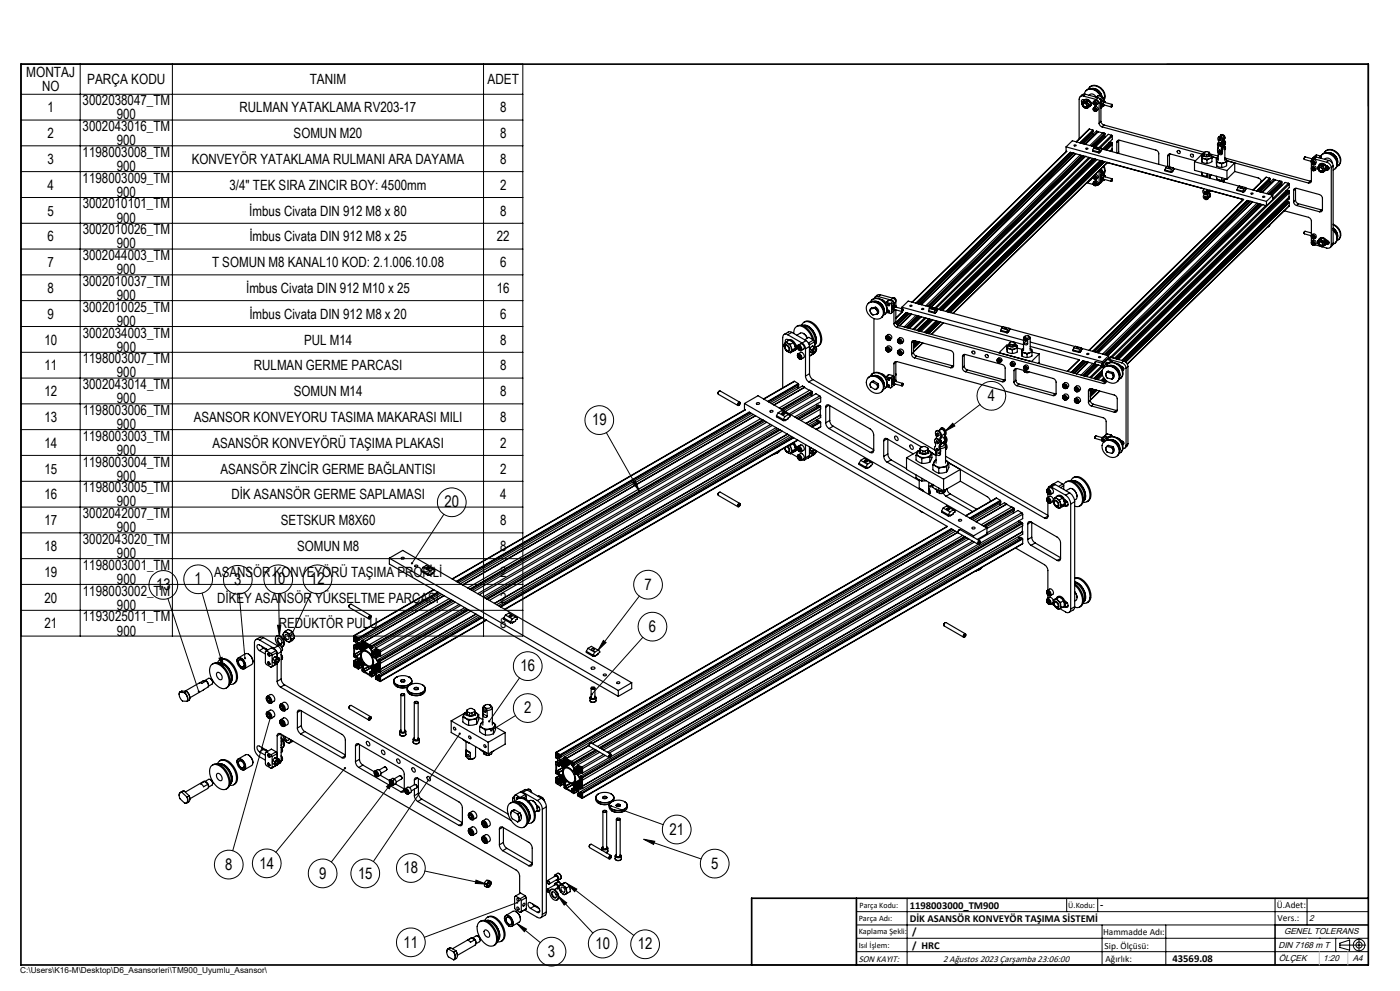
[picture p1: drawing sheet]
<svg xmlns="http://www.w3.org/2000/svg" width="420mm" height="297mm" viewBox="0 0 420 297" stroke-linecap="round" stroke-linejoin="round" font-family="sans-serif">
<defs><g id="words">
<g font-size="4.8">
<text x="296.3" y="120.2">4</text>
<text x="177.6" y="127.5">19</text>
<text x="133.4" y="152.1">20</text>
<text x="46.8" y="176.9">13</text>
<text x="58.4" y="175.2">1</text>
<text x="70.3" y="175.3">3</text>
<text x="81.3" y="175.2">10</text>
<text x="93.1" y="175.2">12</text>
<text x="193.3" y="176.8">7</text>
<text x="194.7" y="189.4">6</text>
<text x="156.1" y="201.2">16</text>
<text x="157.2" y="213.8">2</text>
<text x="200.8" y="250.2">21</text>
<text x="67.6" y="260.7">8</text>
<text x="77.9" y="260.3">14</text>
<text x="95.7" y="263.3">9</text>
<text x="107.4" y="263.3">15</text>
<text x="121.1" y="261.7">18</text>
<text x="213.3" y="260.4">5</text>
<text x="121.1" y="284">11</text>
<text x="164.4" y="286.8">3</text>
<text x="178.6" y="284.3">10</text>
<text x="191.4" y="284.6">12</text>
</g>
<g font-size="4.2">
<text x="7.9" y="23.1">MONTAJ</text>
<text x="12.6" y="27.4">NO</text>
<text x="26.1" y="25.3">PARÇA KODU</text>
<text x="92.9" y="25.3">TANIM</text>
<text x="146.2" y="25.3">ADET</text>
<text x="14.3" y="33.7">1</text>
<text x="24.8" y="31.5">3002038047_TM</text>
<text x="35" y="35.8">900</text>
<text x="71.9" y="33.7">RULMAN YATAKLAMA RV203-17</text>
<text x="150" y="33.7">8</text>
<text x="14.3" y="41.4">2</text>
<text x="24.8" y="39.3">3002043016_TM</text>
<text x="88.1" y="41.4">SOMUN M20</text>
<text x="150" y="41.4">8</text>
<text x="24.8" y="47">1198003008_TM</text>
<text x="35" y="43.5">900</text>
<text x="14.3" y="49.1">3</text>
<text x="35" y="51.2">900</text>
<text x="57.5" y="49.1">KONVEYÖR YATAKLAMA RULMANI ARA DAYAMA</text>
<text x="150" y="49.1">8</text>
<text x="14.3" y="56.9">4</text>
<text x="24.8" y="54.7">1198003009_TM</text>
<text x="35" y="59">900</text>
<text x="68.9" y="56.9">3/4&quot; TEK SIRA ZINCIR BOY: 4500mm</text>
<text x="150" y="56.9">2</text>
<text x="14.3" y="64.6">5</text>
<text x="24.8" y="62.5">3002010101_TM</text>
<text x="74.8" y="64.6">İmbus Civata DIN 912 M8 x 80</text>
<text x="150" y="64.6">8</text>
<text x="24.8" y="70.2">3002010026_TM</text>
<text x="35" y="66.7">900</text>
<text x="14.3" y="72.3">6</text>
<text x="24.8" y="77.9">3002044003_TM</text>
<text x="35" y="74.4">900</text>
<text x="74.8" y="72.3">İmbus Civata DIN 912 M8 x 25</text>
<text x="149.1" y="72.3">22</text>
<text x="14.3" y="80.1">7</text>
<text x="35" y="82.2">900</text>
<text x="63.6" y="80.1">T SOMUN M8 KANAL10 KOD: 2.1.006.10.08</text>
<text x="150" y="80.1">6</text>
<text x="14.3" y="87.8">8</text>
<text x="24.8" y="85.7">3002010037_TM</text>
<text x="35" y="89.9">900</text>
<text x="73.8" y="87.8">İmbus Civata DIN 912 M10 x 25</text>
<text x="149.1" y="87.8">16</text>
<text x="14.3" y="95.5">9</text>
<text x="24.8" y="93.4">3002010025_TM</text>
<text x="74.8" y="95.5">İmbus Civata DIN 912 M8 x 20</text>
<text x="150" y="95.5">6</text>
<text x="24.8" y="101.1">3002034003_TM</text>
<text x="35" y="97.6">900</text>
<text x="13.3" y="103.3">10</text>
<text x="35" y="105.4">900</text>
<text x="91.2" y="103.3">PUL M14</text>
<text x="150" y="103.3">8</text>
<text x="13.3" y="111">11</text>
<text x="24.8" y="108.9">1198003007_TM</text>
<text x="35.1" y="113.1">900</text>
<text x="76.2" y="111">RULMAN GERME PARCASI</text>
<text x="150" y="111">8</text>
<text x="13.3" y="118.7">12</text>
<text x="24.8" y="116.6">3002043014_TM</text>
<text x="88.1" y="118.7">SOMUN M14</text>
<text x="150" y="118.7">8</text>
<text x="24.8" y="124.4">1198003006_TM</text>
<text x="35.1" y="120.9">900</text>
<text x="13.3" y="126.5">13</text>
<text x="35.1" y="128.6">900</text>
<text x="58.1" y="126.5">ASANSOR KONVEYORU TASIMA MAKARASI MILI</text>
<text x="150" y="126.5">8</text>
<text x="13.3" y="134.2">14</text>
<text x="24.8" y="132.1">1198003003_TM</text>
<text x="35.1" y="136.3">900</text>
<text x="63.7" y="134.2">ASANSÖR KONVEYÖRÜ TAŞIMA PLAKASI</text>
<text x="150.1" y="134.2">2</text>
<text x="13.3" y="141.9">15</text>
<text x="24.8" y="139.8">1198003004_TM</text>
<text x="66.1" y="141.9">ASANSÖR ZİNCİR GERME BAĞLANTISI</text>
<text x="150.1" y="141.9">2</text>
<text x="13.4" y="149.7">16</text>
<text x="24.8" y="147.6">1198003005_TM</text>
<text x="35.1" y="144.1">900</text>
<text x="69.4" y="149.7">DİK ASANSÖR GERME SAPLAMASI</text>
<text x="150.1" y="149.7">4</text>
<text x="24.8" y="155.3">3002042007_TM</text>
<text x="35.1" y="151.8">900</text>
<text x="13.4" y="157.4">17</text>
<text x="35.1" y="159.5">900</text>
<text x="84.3" y="157.4">SETSKUR M8X60</text>
<text x="150.1" y="157.4">8</text>
<text x="13.4" y="165.1">18</text>
<text x="24.9" y="163">3002043020_TM</text>
<text x="35.1" y="167.3">900</text>
<text x="89.1" y="165.1">SOMUN M8</text>
<text x="150.1" y="165.1">8</text>
<text x="13.4" y="172.9">19</text>
<text x="24.9" y="170.8">1198003001_TM</text>
<text x="64.2" y="172.9">ASANSÖR KONVEYÖRÜ TAŞIMA PROFİLİ</text>
<text x="150.1" y="172.9">2</text>
<text x="24.9" y="178.5">1198003002_TM</text>
<text x="35.1" y="175">900</text>
<text x="13.4" y="180.6">20</text>
<text x="35.1" y="182.7">900</text>
<text x="65.2" y="180.6">DİKEY ASANSÖR YÜKSELTME PARÇASI</text>
<text x="150.1" y="180.6">2</text>
<text x="13.4" y="188.3">21</text>
<text x="24.9" y="186.2">1193025011_TM</text>
<text x="35.1" y="190.5">900</text>
<text x="83.6" y="188.3">REDÜKTÖR PULU</text>
<text x="150.1" y="188.3">8</text>
</g>
<g font-size="3.2">
<text x="272.9" y="272.3">1198003000_TM900</text>
<text x="330" y="272.2">-</text>
<text x="272.9" y="276.3">DİK ASANSÖR KONVEYÖR TAŞIMA SİSTEMİ</text>
<text x="273.7" y="280.3">/</text>
<text x="273.7" y="284.4">/ HRC</text>
<text x="351.8" y="288.3">43569.08</text>
</g>
<g font-size="2.8">
<text x="383" y="272.2">Ü.Adet:</text>
<text x="330.9" y="280.3">Hammadde Adı:</text>
<text x="383.3" y="276">Vers.:</text>
<text x="331.4" y="284.3">Sip. Ölçüsü:</text>
<text x="257.6" y="288.3">SON KAYIT:</text>
<text x="282.9" y="288.3">2 Ağustos 2023 Çarşamba 23:06:00</text>
<text x="331.6" y="288.3">Ağırlık:</text>
</g>
<g font-size="2.6">
<text x="392.8" y="276">2</text>
<text x="385.2" y="279.9">GENEL TOLERANS</text>
<text x="383.5" y="284">DIN 7168 m T</text>
<text x="383.6" y="288.1">ÖLÇEK</text>
<text x="396.9" y="288.1">1:20</text>
<text x="405.8" y="288.1">A4</text>
</g>
<g font-size="2.5">
<text x="257.9" y="272">Parça Kodu:</text>
<text x="320.5" y="272">Ü.Kodu:</text>
<text x="257.6" y="280">Kaplama Şekli:</text>
<text x="257.6" y="276">Parça Adı:</text>
<text x="257.6" y="284.1">Isıl İşlem:</text>
<text x="6.1" y="291.6">C:\Users\K16-M\Desktop\D6_Asansorleri\TM900_Uyumlu_Asansor\</text>
</g>
</g></defs>
<g fill="none" stroke="#000" stroke-width=".35">
<path d="M324.7 30.8v.7M324.7 31.5l.2 .3M324.9 31.8l.5 .5M324.9 30.6l-.2 .2M325 31.1a.64 .64 0 0 1 1 0 .64 .64 0 0 1-.3 1l-.7-.4zM325 29.9l.1 .3M325 30.3a1.18 1.18 0 0 1 1.8 0 1.18 1.18 0 0 1-.1 1.7M325.1 28.8a.96 .96 0 0 0-1.4 .9v11.9M325.1 28.8l3.8 1M325.1 31.1a.53 .53 0 0 1 .9 .3 .53 .53 0 0 1-.7 .6 .58 .58 0 0 1-.2-.9zM325.1 30.3l.3 .1M325.1 30.3l-.2 .3"/>
<path d="M325.1 30.9l-.1 .1M325.3 28.2a2.17 2.17 0 0 1 1.7-1.5 2.17 2.17 0 0 1 2.1 .8l1 1.3M325.3 29.9a.58 .58 0 0 0-.8 .2 .58 .58 0 0 0 .2 .8M325.3 29.9a1.27 1.27 0 0 1 1.6 .3 1.27 1.27 0 0 1 .1 1.6M325.3 29.9l-.1 .2M325.4 30.4l-.5 .2M325.4 30.4l.4 .1M325.4 32.3l.4 .1M325.6 28.3l-.9 .1-.7 .6M325.6 28.3l-.5 .5M325.6 28.3l3.8 1M325.8 27.2a2.88 2.88 0 0 1 4.5 1.7"/>
<path d="M325.8 30.5l.6 .5M325.8 30.5l.4 .1M325.8 32.4l.4 .1M326.1 31.9l-.1 .1M326.2 30.6l.2 .4M326.4 32.2l-.6 .2M326.4 32.2l-.2 .3M326.4 31l.2 .4M326.4 26.7a2.54 2.54 0 0 1 4.4 .5l.3 .6a2.26 2.26 0 0 1-.1 2.4M326.6 31.4l.2 .3M326.6 31.4v.6M326.6 32l-.2 .2"/>
<path d="M326.6 30.2l.6 1.1M326.6 30.2l-1.1-.3-.4 .4M326.6 30.2l-.4 .4M326.7 28.5a1.26 1.26 0 0 1 2.1 .6M326.8 31.7l-.2 .3M326.8 26.2a2.95 2.95 0 0 1 4.6 2 2.09 2.09 0 0 1-.4 2M326.8 38.7l-4 3.8M326.8 38.7l1.1 .3M326.8 38.7l-3.9 3.8M327.1 30.5l.2 .1a.59 .59 0 0 1-.1 1M327.2 31.3l-1 1.2M327.2 31.3l-.4 .4"/>
<path d="M327.3 26.6a2.76 2.76 0 0 1 3.3 2.3M327.3 31l.1 .1M327.4 26.6a2.8 2.8 0 0 1 3.2 2.3M327.4 30.9h-.1M327.4 31.1h.1M327.4 31.1l-.1 .1M327.5 26.6l1 .2 .8 .4 .8 .8 .3 .9M327.7 39.8l.2 .3M327.9 39l-3.9 3.8M327.9 39v.1M327.9 39.1l-3.8 3.7M327.9 39.1v.1"/>
<path d="M327.9 39.2l-3.8 3.7M327.9 39.2v.3l-3.5 3.4M328 32.3l-.1 .4 .3 .5 .7 .1M328 30.5l-.1 .3 .3 .5 .7 .1M328 32.3h.1M328 32.3l.5-.3a.69 .69 0 0 1 .7 .2 .69 .69 0 0 1 .1 .7l-.4 .4M328 30.4v.1M328 30.4l.6-.4 .7 .4 .1 .6-.4 .4M328 32.3l.5-.1 .5 .4v.7M328 30.4l.4-.1 .5 .3 .2 .4-.1 .4M328.2 32.8l.1 .3M328.3 32.6l.5 .3"/>
<path d="M328.3 32.6l-.1 .2M328.3 30.7l-.1 .2 .1 .3M328.3 30.7l.5 .3M328.4 30.7h.1M328.4 32.6h.1M328.4 32.6l-.2 .2M328.4 32.6l.1 .3M328.4 30.7v.1M328.4 32.6l.2 .3M328.4 30.8l.2 .2M328.4 30.8l.1 .2M328.5 32.9l-.2 .2"/>
<path d="M328.5 32.9h.1M328.5 31l-.2 .2M328.5 31h.1M328.6 32.9h.2M328.6 31h.2M328.6 31l.2 .1M328.8 32.9l-.2 .3-.3-.1M328.8 31l-.2 .3-.3-.1M328.9 29.8l.6 .4 .2 .7M328.9 31.4h.1M329.4 29.3a1.19 1.19 0 0 1 .9 1.1l-.6 .5M329.4 29.3l-.5 .5"/>
<path d="M329.5 39.5l-3.9 3.7M329.5 39.5l1.3 .4M329.5 39.4l-.6-.1-3.9 3.8M329.5 39.4l-4 3.8M329.5 39.4v.1M329.5 28.6l-.6 .5M329.5 28.6l-.5 .6M329.5 28.6l1.2 .4M329.7 36.9a1.19 1.19 0 0 0 .9 1.1M329.7 30.9v6M330 29.7h.1M330 29.7l.3 .3"/>
<path d="M330.3 36.4l.3 .6 .6 .5M330.3 30v6.4M330.3 36.4l-.6 .5M330.3 31.3v.1M330.4 30.9v.6l.5 .1M330.4 30.9l.5 .1M330.6 38l30.5 8.3M330.7 30.3l-.4 1M330.7 30.3l-.3 .6M330.7 30.3h.3M330.7 30.3l.5 .1M330.7 29l-.7 .7"/>
<path d="M330.7 29l.3 .3M330.9 31v.6M331 30.2h.1M331 29.3v1M331 31.7l-.7 .8M331 29.3l-.7 .7M331 30.3l.5 .1M331.2 31.4l2.2 .7M331.2 30.4h.3M331.2 30.4l-.3 .6M331.2 37.5l-.6 .5M331.2 37.5l30.2 8.2"/>
<path d="M331.3 31.6h-.4M331.4 30.7l2.2 .6M331.4 39.9l-.5-.1-3.9 3.8M331.4 39.9l-3.9 3.9M331.4 39.9v.2M331.5 30.4v.2M331.5 30.7v-.2a.62 .62 0 0 0-.5 .5 .62 .62 0 0 0 .2 .6l.1-.1M331.5 30.6h.1M333.5 31.8l.1 .1M333.5 31.6h.2M333.6 31.4l.1 .2-.2 .4zM333.6 32h-.1"/>
<path d="M333.7 31.4h-.3l.1 .6M333.7 31.6v-.1l-.2 .2 .1 .2M333.7 31.6l-.1 .3M319.8 44l60.1 16.4M319.8 44v1.3l.2 .1-46.3 45.2M319.9 45.3l-46.3 45.3M321.1 45.6l-46.3 45.3M321.2 45.7l-46.3 45.2M321.6 45.8l-46.4 45.2M322 45.9l-46.4 45.2M322.1 45.9h.1M322.1 45.9l-46.3 45.3"/>
<path d="M322.2 43.5l.7 .1-.5 .1zM322.7 46.1l-46.4 45.2M322.7 46.1l-46.3 45.2M324.1 46.5l-46.4 45.2M324.6 46.6l-46.4 45.2M324.8 46.6l-46.5 45.3M325.1 46.7l-46.4 45.3M325.5 46.8l-46.3 45.3-6.7-1.9-1.9 1.9M325.6 46.9h.1M325.6 46.9l-46.2 45.1M326 54.8l2 .5M326.1 54.7h.1"/>
<path d="M326.4 54.5h-.1M326.4 54.5l-.2 .2M326.4 54.4v.1M326.7 47.2l-46.3 45.1M326.9 53.9l-.7 .8M327.1 47.3l-46.3 45.1M327.2 53.6l-.5 .7M327.2 53.6l.7-.7 .3 .7 .3 .2 .4-.1M327.3 53.6l-.3 .5M327.5 53.5l-.4 .4M327.6 53.4l-.4 .2M327.6 53.4h.1"/>
<path d="M327.8 45l1.8 .5M327.8 45v.3l1.8 .5M327.8 47.5l-46.3 45.2M327.9 40.1l.1 .1M327.9 40.1l-3 3M328 54.6l-.1 .4 .3 .5 .7 .1M328 54.6h.1M328 54.6l.6-.4 .6 .2 .2 .6-.5 .6M328 54.6h.2a.7 .7 0 0 1 .7 .2 .7 .7 0 0 1 .1 .8M328 44.4l1.8 .5M328 44.4l-.2 .6M328 44.4l.5-.4 1.8 .4"/>
<path d="M328.1 47.6l-46.3 45.2M328.2 52.7l.8 .3v.7M328.3 52.9l-.1 .3 .1 .3M328.3 52.9l.5 .4M328.3 54.8l-.1 .2 .1 .3M328.3 54.8l.5 .4M328.4 54.9h.1M328.4 52.9v.1M328.4 53l.1 .3M328.4 54.9v.1M328.4 52.9l.2 .4M328.4 55l.2 .2"/>
<path d="M328.4 55l.1 .2M328.5 47.7l-46.3 45.2M328.5 53.3l-.2 .2M328.5 53.3h.1M328.5 55.2l-.2 .1M328.5 55.2h.1M328.5 52.3l.6 .2 .3 .4-.4 .8M328.6 53.3h.2M328.6 55.2h.2M328.7 47.7l-46.3 45.3M328.8 53.3l-.2 .2h-.3M328.8 55.2l-.2 .2-.3-.1"/>
<path d="M328.8 44.4l.1-.1a.32 .32 0 0 1 .5-.2 .32 .32 0 0 1 0 .6 .32 .32 0 0 1-.5-.2zM328.9 44.4h.5M328.9 53.7h.1M329.1 47.8l-46.3 45.3M329.6 45.8l.2-.2v.2M329.6 45.5v.3M329.6 45.7l.2 .1M329.7 54.9a.66 .66 0 0 1-.7 .7M329.7 54.9l.6-.5-.1 .3-.7 .7M329.7 51.2v3.7M329.8 44.9l-.2 .6M330.3 50.8l.1 .4"/>
<path d="M330.3 44.4l.2 .5-.7 .9M330.3 50.6v4.1M330.3 54.7l-.3 .2M330.3 51.1l.4 .2M330.3 44.4l-.5 .5M330.3 53.6v.1M330.4 53.2v.6l.5 .1M330.4 53.2l.5 .1M330.4 44.6l19.7 5.3M330.6 51.2l-.2-.7 .2 .7M330.6 48.2l-46.3 45.2M330.7 52.6l-.4 1"/>
<path d="M330.7 52.6l-.3 .6M330.7 52.6h.3M330.7 52.6l.5 .1M330.7 51.3l-.4 .4M330.7 51.3l.3 .3M330.8 48.3l-46.3 45.2M330.9 53.3v.6M331 52.5h.1M331 51.6l-.7 .7M331 51.6v1M331 54l-.7 .7M331 52.6l.5 .1"/>
<path d="M331 49.9l.2 .2a2.32 2.32 0 0 1-.2 2.4M331.2 53.7l2.2 .7M331.2 49.7l.1 .3a2.27 2.27 0 0 1-.3 2.5M331.2 52.7l-.3 .6M331.2 52.7h.3M331.2 40.8l.2 .3M331.2 48.4l-46.3 45.2M331.3 53.9h-.4M331.3 48.4l-46.3 45.3M331.4 52.9l2.2 .7M331.4 40.1l-3.8 3.7M331.4 40.1h.1"/>
<path d="M331.4 41.1l.1 .1M331.4 41.1l-3 2.9-6.7-1.8-1.9 1.8M331.4 48.5l-46.3 45.2M331.5 40.1l-3.8 3.7M331.5 40.1v.4l-3.5 3.4M331.5 52.7v.2M331.5 53v-.2a.62 .62 0 0 0-.5 .5 .62 .62 0 0 0 .2 .6l.1-.1M332.2 48.7l-46.3 45.2 46.4-45.2M332.2 48.8l28.9 7.8M332.7 42.7l.2 .2M333.5 40.5l.2 .3M333.5 40.5l-1-.3-3.9 3.8"/>
<path d="M333.5 54h.2M333.5 40.5l-3.9 3.8M333.6 53.7l.1 .4-.2 .2zM333.6 42.7v.1M333.6 42.8l-2.2 2M333.6 42.8h.1M333.6 42.7l-2.2 2.1M333.6 42.7l-.4-.1-2.2 2.1M333.6 53.8v.4zM333.7 44.7l-.7 .6M333.7 44.7h.1M333.7 53.7a.29 .29 0 0 0-.3 .2 .29 .29 0 0 0 .2 .4"/>
<path d="M333.7 40.8v1l-3 2.9M333.7 42.8v2.4l-.2 .2M333.7 42.8l-2.1 2.1M333.7 43.3l-1.7 1.7M333.7 44.7l-.6 .6M333.7 40.8l-3.6 3.6M335 42.6a.62 .62 0 0 1 .9-.6l10.8 3a1.19 1.19 0 0 1 .9 1.1v3.1M335 42.6v3.2M335.6 45.5l.1 .5M335.6 42.1l-.6 .5M335.6 42v3.5M335.6 45.5l-.4 .4"/>
<path d="M349.5 50.9l1.7 .5M349.5 50.9v.3l1.7 .5M349.7 50.3l1.8 .5M349.7 50.3l-.2 .6M349.7 50.3l.5-.5 1.7 .5M350.3 46.8a.66 .66 0 0 1 .9-.6l7.4 2M350.3 46.8v3.1M350.6 50.3h.5M350.6 50.2l.6 .1-.4 .2-.3-.2zM350.8 49.7l.1 .3M350.8 46.2l-.5 .6M350.8 46.2v3.5"/>
<path d="M350.8 49.7l-.2 .2M350.9 46.1l-.1 .1M351.2 51.7l.3-.3v.3M351.2 51.4v.3M351.3 51.6l.2 .1M351.5 50.8l-.3 .6M351.9 50.3l-.4 .5M351.9 50.3l.3 .5-.7 .9M352.1 50.5l19.7 5.3M353.8 45.2l.1 .2M357.3 46.2a.47 .47 0 0 1 .7 .2 .47 .47 0 0 1-.5 .6l-.3-.4zM357.8 46.3l.1 .1"/>
<path d="M358.4 48.5v2.5l9.7 2.7M358.4 48.5l9.7 2.6M360.5 46.6l.1 .9M360.5 46.6l.1 1.9M360.5 51.6l.1 .8M360.6 47.5l1.5 .4M360.6 48.5l1.5 .5M360.6 52.4l1.5 .4M360.6 47.5v1M360.6 51.6v.8M361 46.5v.4M361 52.6v.3"/>
<path d="M361.1 46.3l-.6 .3M361.1 46.3a.65 .65 0 0 0-.6 .8 .65 .65 0 0 0 .9 .5h1.1a.71 .71 0 0 0 .8-.2 .71 .71 0 0 0 0-.9l-.3-.2M361.1 46.3l-.4-.1-2.3 2.3M361.1 56.5a1.15 1.15 0 0 0 .5 1.8 .59 .59 0 0 0 .6-.3 .59 .59 0 0 0-.1-.7M361.2 45.9l.1 .2M361.2 45.9l.6-.5 .9 .2 .2 .3M361.2 46.2a.47 .47 0 0 0 0 .6 .47 .47 0 0 0 .5 .2h.6a.47 .47 0 0 0 .6-.2 .47 .47 0 0 0 0-.6M361.2 45.9l.1 .8M361.2 58.1a.89 .89 0 0 0-.1 1.3 .89 .89 0 0 0 1.2 .1v-.7M361.3 57.4l.4 .1v.3M361.3 46.1l.7 .2M361.3 46.7l.7 .2"/>
<path d="M361.3 46.1v.6M361.4 59.1l.2-.3 .3 .2-.2 .5M362 56.8l.1 .5M362 46.3v.6M362.1 56.8l.1 .5M362.1 56.8v.1a.73 .73 0 0 1 .2 1M362.1 47.9v1.1M362.1 52.1v.7M362.1 57l.3 .6-.1 .4M362.2 57.3l.2 .4-.3 .5M362.2 57.3h-.1M362.3 58v.8"/>
<path d="M362.3 58l.3 .2a.63 .63 0 0 1-.1 1 .54 .54 0 0 0 .6-.4 .54 .54 0 0 0-.2-.6M362.3 57.9l.1 .9M362.3 57.9v.1M362.4 58.8l.1 .4-.2 .5M362.4 58.8h-.1M362.5 46.2l-.5 .1M362.5 46.8l-.5 .1M362.5 46.2v.6M362.8 57l-.3 .5M362.9 45.9l-.4 .3M362.9 45.9v.6l-.4 .3M362.9 46.1l2.5 .7"/>
<path d="M362.9 57.4v.8M362.9 46.3l.6 .3 .1 .8M363 57.3v.8M363 58.1l.1 .5-.2 .5M363 58.1l-.1 .1M363 57l-.1 .4M363 46.5v.4M363 52.6v.8M363.1 57.1l-.1 .2M363.1 52.6v.8M363.1 57.1l9.9 2.7-46.3 45.2M363.2 57.1l-.3 .3"/>
<path d="M363.4 52.4l-1.3 .4M363.5 47l1.9 .5M363.6 47.4l-1.5 .5M363.6 47.4v1.1l-1.5 .5M364.9 47.8l.1 .9 1.5 .4M364.9 47.8l.5-.2a.64 .64 0 0 0-.4 .7 .64 .64 0 0 0 .8 .5h1.3a.64 .64 0 0 0 .8-.5 .64 .64 0 0 0-.4-.7l.4 .2 .1 .8M364.9 48.9l.1 .8M364.9 52.8l.1 .8zM364.9 47.8l.1 1.9M365 49.7l1.5 .5M365 53.6l1.5 .4M365.4 44.2v.3"/>
<path d="M365.4 45.5v2.6M365.5 42.9l.5-.2a.87 .87 0 0 1 .6 1.3M365.5 42.9h-.1M365.5 53.8l.6 .4 .8-.1 .5-.3M365.5 45.7a.62 .62 0 0 0 .5 .6 .62 .62 0 0 0 .7-.3M365.5 44.1v.3M365.5 41.2a.81 .81 0 0 1 1.1 0 .81 .81 0 0 1 .1 1M365.5 45.6v.1M365.5 45.7l.4 .1M365.6 53.9v.2M365.7 41.7l.5-.1 .1 .3-.2 .2M365.7 43.4l.3-.1 .1 .4"/>
<path d="M365.8 54v.2M365.8 44.9l.3 .4zM366 41a.74 .74 0 0 1 1.1-.4 .74 .74 0 0 1 .2 1.1M366 41a.62 .62 0 0 1 1-.2 .62 .62 0 0 1-.1 1M366.1 45.9l.6 .1M366.1 45.3h.1M366.1 43.7h.1M366.1 40.6a.82 .82 0 0 1 1.1 0 .82 .82 0 0 1 .2 1M366.5 54.2v.2M366.5 49.1v1.1M366.5 53.3v.7M366.5 44.1a.76 .76 0 0 0-.2-1.1 .76 .76 0 0 0-1.1 .3l.3 .9a.88 .88 0 0 0-.1 1.2 .88 .88 0 0 0 1.2 .2l-.1-.7"/>
<path d="M366.5 44.1v.8M366.6 44.7l.1 .1M366.6 42.3a.76 .76 0 0 0-.2-1.1 .76 .76 0 0 0-1.1 .4l.3 .8-.1 .4M366.6 42.3v.8M366.6 43.1v.9M366.6 44v.8M366.6 44.8l.2 .5-.3 .4M366.6 44.8l-.1 .1M366.7 44.8v.1M366.7 45.6v.4M366.7 42.3l.3 .2a.6 .6 0 0 1-.1 1M366.7 42.2v.8"/>
<path d="M366.7 43l.2 .6-.4 .5M366.7 42.2l-.1 .1M366.7 43l-.1 .1M366.9 43.7a.38 .38 0 0 1 .2 .6 .38 .38 0 0 1-.6 0M366.9 54.1v.4M367 43.8h.1a.51 .51 0 0 1 .3 .7 .51 .51 0 0 1-.7 .3M367.2 42l.4 .4-.1 .7M367.3 42.5a.56 .56 0 0 1 .1 .6 .56 .56 0 0 1-.5 .4M367.3 41.7v.8M367.3 42.3l.3 .6-.2 .3M367.3 53.9v.4l-.3 .2M367.4 41.6v.8"/>
<path d="M367.4 42.4l.1 .6-.2 .4M367.4 41.6l-.1 .1M367.4 42.4l-.1 .1M367.4 43.2v.8M367.5 44.2v3.9M367.5 47.3l25.6 7M367.5 44l.2 .4-.2 .4-.1-.8M367.5 43.1v.9M367.5 43.1l-.1 .1M367.5 44h-.1M367.8 53.6l-1.3 .4M368 48.6l-1.5 .5"/>
<path d="M368 48.6v1.1l-1.5 .5M368.1 51.1v2.6M370.4 51.4l7.1 1.9a1.19 1.19 0 0 1 .9 1.2M370.4 48.8l-2.3 2.3M370.4 48.8v2.6M370.4 51.4l-2.3 2.3M370.4 48.8l-2.5-.6 24.6 6.7M371.1 56.8l1.8 .5M371.1 56.8v.3l1.8 .5M371.4 56.2l1.7 .5M371.4 56.2l-.3 .6M371.4 56.2l.4-.5 1.8 .5"/>
<path d="M372.2 56.2h.5M372.3 56.1l.5 .1-.3 .2-.3-.2zM372.9 57.3v.3M373 57.5h.1M373.1 57.5v-.2l-.2 .3M373.1 56.7l-.2 .6M373.6 56.2l-.5 .5M373.6 56.2l.2 .5-.7 .8M373.8 56.4l8 2.1M378.8 58.9l.4-.1 .2 .3-.3 .1zM379.9 53.1l-4 3.8M379.9 53.1l1 .3"/>
<path d="M379.9 53.1l-3.9 3.9M380.7 54.2l.3 .3M380.9 53.4l-3.9 3.8M380.9 53.4v.1M380.9 53.5l-3.8 3.8M380.9 53.5h.1M381 54.5l.1 .1M381 54.5l-3.1 3M381 53.5l-3.8 3.8M381 53.5v.4l-3.5 3.5M381.8 58.5l-1.9 1.9M381.8 58.5v1.3l-1.9 1.9"/>
<path d="M382.6 53.9l-3.9 3.8M382.6 53.9l1.3 .4M382.6 53.8l-4 3.9M382.6 53.8v.1M382.6 53.8l-.6-.1-3.9 3.8M384.2 55.2l.3 .3M384.5 54.4l-4 3.8M384.5 54.4v.1M384.5 54.5l-3.9 3.7M384.5 54.4l-.6-.2-3.9 3.8M384.5 54.5h.1M384.5 55.5l.1 .1"/>
<path d="M384.5 55.5l-3 3M384.6 54.5l-3.8 3.7M384.6 54.5v.4l-3.6 3.4M385.8 57.1l.1 .2M386.5 54.9l.3 .3M386.5 54.9l-.9-.2-4 3.8M386.5 54.9l-4.7 4.6M386.6 57.1l-51.7 50.5M386.6 57.1l.2 .1M386.6 57.1l-.3-.1-51.8 50.5M386.7 57.8v1.3M386.7 59.1l-50.2 48.9"/>
<path d="M386.7 59.1h.1M386.8 55.2v1l-52.5 51.2M386.8 57.2v.5l-51.3 50.1M386.8 59.1v.5l-49.8 48.6M386.8 57.2l-51.7 50.4M386.8 59.1l-50.2 49M386.8 55.2l-53.1 51.8M388.1 57.1a.69 .69 0 0 1 .9-.7l7.3 2.2 .4 .8v3.4a.65 .65 0 0 1-.8 .7M388.1 57.1l.6-.6v3.5M388.1 57.1v3.4M388.7 60a1.19 1.19 0 0 0 .8 1.1M388.7 60l-.6 .5"/>
<path d="M391.5 47.1l-.2 .6M393.1 54.3h.3M393.1 54.3l-.6 .6M393.4 50.7v3.5a.69 .69 0 0 1-.9 .7M393.4 48.8v1.5M393.5 50.1l.6-.4a.68 .68 0 0 1 .6 .3 .68 .68 0 0 1 .1 .7l-.4 .3M393.5 48.3l.6-.5 .6 .3 .2 .5-.5 .6M393.5 50.1h.1M393.5 50.1a.65 .65 0 0 0 .1 .9 .65 .65 0 0 0 .8 0M393.5 48.2a.66 .66 0 0 0 .1 .9 .66 .66 0 0 0 .8 .1M393.5 50.1h.5l.4 .2v.7M393.5 48.2l.3-.1 .6 .3v.8"/>
<path d="M393.6 47.6l-2.1-.6-.2 .4v.4l2.1 .6M393.6 50.5l.2-.2 .3 .1 .1 .3M393.6 50.5l.2 .3M393.6 48.7l.2-.3 .4 .4M393.6 48.7l.2 .3M393.7 47.4l-.2 .6M393.8 47.4l-.3 .5M393.8 47.4h.1M393.8 50.4l.3 .3M393.8 48.5h.1M393.8 50.4l-.2 .1M393.8 50.4l.1 .3"/>
<path d="M393.8 48.5l-.2 .2M393.8 48.5l.1 .1M393.9 48.6l.2 .2M393.9 48.6v.2M393.9 50.7l-.1 .1M393.9 50.7h.2M393.9 48.8l-.1 .2M393.9 48.8h.2M394 47.3l-.2 .1M394.1 50.7h.1M394.1 48.8h.1M394.1 48.8l.1 .1"/>
<path d="M394.2 47.1l-.2 .2M394.2 47.1h.1M394.2 50.7l-.1 .2-.3-.1M394.2 48.8l-.1 .2h-.3M394.3 47.6a.65 .65 0 0 0-.7 .1 .65 .65 0 0 0-.2 .7v-.2M394.3 47.6l3.7 1M394.4 51h.1M394.4 49.2h.1M394.9 47.1h-.7l-.6 .7M394.9 47.1l-.6 .5M394.9 47.1l3.7 1M394.9 46.4l-.7 .7"/>
<path d="M394.9 46.4l1.3 .4M394.9 46.4l-.9 .9M395.4 50.1v.6M395.4 50.1l-.1 .2 .1 .4M395.4 50.7l.2 .3M395.6 51l.6 .5M395.6 49.8l-.2 .3M395.8 50.2a.64 .64 0 0 1 1 .2 .64 .64 0 0 1-.5 .9l-.3-.1a.65 .65 0 0 1-.2-1zM395.8 49.6a1.17 1.17 0 0 1 1.7-.1 1.17 1.17 0 0 1-.1 1.7M395.8 49.5l.4 .1M395.8 49.5l-.2 .3M395.9 50.1l-.1 .1"/>
<path d="M396 49.2a1.26 1.26 0 0 1 1.6 .2 1.26 1.26 0 0 1 .1 1.6M396 49.2l-.4 .6M396.2 49.6l-.6 .2M396.2 46.8l-.6 .5M396.2 46.8l.2 .3M396.2 49.6l.3 .1M396.2 51.5l.3 .1M396.2 46.8a2.51 2.51 0 0 1 4.2 .5 2.26 2.26 0 0 1-.5 3.7M396.4 47.1l-.3 .3M396.4 47.1v.4M396.5 46.4a3 3 0 0 1 4.7 2.5l-.1 .8-.6 .9M396.5 49.7l.6 .5"/>
<path d="M396.5 49.7l.4 .1M396.5 51.6l.4 .1M396.8 51.1l-.1 .1M396.9 49.8l.2 .4M397.1 51.5l-.6 .1M397.1 51.5l-.2 .2M397.1 50.2l.2 .3M397.2 46a2.42 2.42 0 0 1 4 .1 2.4 2.4 0 0 1-.2 3.8M397.3 50.5l.2 .4M397.3 50.5v.7M397.3 51.2l-.2 .3M397.3 49.4l.6 1.1"/>
<path d="M397.3 49.4l-1.1-.3-.4 .4M397.3 49.4l-.4 .4M397.4 47.8a1.34 1.34 0 0 1 1.5-.2 1.34 1.34 0 0 1 .7 1.3M397.5 50.9l-.2 .3M397.5 45.4a2.96 2.96 0 0 1 4.6 1.9 2.16 2.16 0 0 1-.5 2.3M397.8 49.7l.6 .2a.57 .57 0 0 1 .3 .7 .57 .57 0 0 1-.6 .4M397.8 50.9l.3 .1M397.9 50.5l-1 1.2M397.9 50.5l-.4 .4M398 45.8a2.76 2.76 0 0 1 3.2 3.3M398 48.6l.5 .2a1.73 1.73 0 0 1 .9 1.5M398 50.3l.6 .1"/>
<path d="M398.1 45.8a2.8 2.8 0 0 1 3.1 3.2M398.2 45.8a3 3 0 0 1 3 3.1M398.2 49.8l-.2 .4zM398.6 50.1l-.2 .3M398.6 50.1l-.1 .3 .1-.2M398.6 48.1l.2 .1a1.84 1.84 0 0 1 1.1 1.5M398.6 48.1l-.6 .5M398.6 50.4l-.5 .6M398.6 50.4h.1M399.4 50.3v23.1M399.9 49.7l-.5 .6M399.9 49.7v23.2"/>
<path d="M374.2 60.1l-46.3 45.2M374.3 60.1l-46.3 45.2M374.6 60.2l-46.3 45.2M375 60.3l-46.3 45.2M375.2 60.4h.1M375.2 60.4l-46.3 45.2M375.7 60.5l-46.3 45.2 46.4-45.2M377.1 60.9l-46.3 45.2M377.6 61l-46.3 45.3M377.8 61.1l-46.4 45.2M377.8 61.1l-46.3 45.2M378.1 61.2l-46.3 45.2"/>
<path d="M378.6 61.3l-46.4 45.2M378.7 61.3h.1M378.7 61.3l-46.3 45.2M379.7 61.6l-46.6 45.5M379.9 60.4v1.3M379.9 61.7l-5.8-1.6-46.3 45.2M381 67.3l-.7 .7 .3-.2M385.3 63.2l7.7 2.2 .4 .8v4.5M385.8 60.5l.1 .2M386.6 60.5v.1M386.6 60.6l-49 47.8M386.6 60.6l.2 .1"/>
<path d="M386.6 60.5l-49 47.9M386.6 60.5l-.3-.1-49 47.8M386.8 61.6l-48.6 47.5M386.8 60.7v.9M386.8 60.7l-49.1 47.8M388.1 60.5l.1 .5 .8 .6M389 61.6l6.9 1.9M389.5 61.1l-.5 .5M389.5 61.1l6.9 1.8M391.3 69.6v.4M391.3 69.6v.5l2.1 .6M391.3 69.6l.2-.3 1.9 .5"/>
<path d="M391.5 69.4l-.2 .2M393.4 71l.1 1.5M393.4 70.5v.2M393.5 70.5l.6-.4 .6 .3 .1 .6-.4 .5M393.5 70.5h.1M393.5 72.4a.66 .66 0 0 0 .1 .8 .66 .66 0 0 0 .8 .1M393.5 70.5a.65 .65 0 0 0 .1 .8 .65 .65 0 0 0 .8 .1M393.5 72.4l.6-.4 .6 .3 .2 .5-.5 .5M393.5 72.4h.5l.4 .2v.7M393.5 70.5a.68 .68 0 0 1 .8 .2 .68 .68 0 0 1 .1 .8M393.6 72.8l.2-.2 .4 .4M393.6 72.8l.2 .3"/>
<path d="M393.6 70.9l.2-.2 .3 .1 .1 .3M393.6 70.9l.2 .4M393.8 72.7l.3 .3M393.8 70.7v.1M393.8 72.7l-.2 .1M393.8 72.7l.1 .3M393.8 70.8l-.2 .1M393.8 70.8l.1 .1M393.9 70.9l.2 .2M393.9 70.9v.2M393.9 73l-.1 .1M393.9 73h.2"/>
<path d="M393.9 71.1l-.1 .2M393.9 71.1h.2M394.1 73h.1M394.1 71.1h.1M394.1 71.1l.1 .1M394.2 73l-.1 .2-.3-.1M394.2 71.1l-.1 .2h-.3M394.4 73.3h.1M394.4 71.5h.1M394.4 73.3l2.2 .6M395.3 72.2l.1 .4M395.4 72.6v.4"/>
<path d="M395.4 73l.5 .6M395.6 72.1l-.2 .5M395.6 72.1l-.3 .1M395.6 71.9a1.27 1.27 0 0 1 1.8-.5 1.27 1.27 0 0 1 .4 1.8M395.7 72.5a.64 .64 0 0 1 1 .1 .64 .64 0 0 1-.3 1l-.6-.4zM395.8 71.8a1.19 1.19 0 0 1 1.7-.1 1.19 1.19 0 0 1-.1 1.7M395.8 71.9l.7 .1M395.8 71.9l-.2 .2M395.9 72.4l-.1 .1M395.9 73.6l.3 .2M396.2 71.7l.3 .3M396.2 71.7l-.4 .2"/>
<path d="M396.2 73.8h.6M396.2 73.8l.4 .1M396.4 62.9h.3M396.4 62.9l-.5 .6M396.5 72l.3 .2M396.6 71.3l1 .6M396.6 71.3l-1.3 .9M396.6 71.3l-.4 .4M396.8 72.2l.4 .2M396.8 72.2l.5 .6M396.8 73.8l-.2 .1M396.8 73.4h-.1"/>
<path d="M397.1 73.7l-.3 .1M397.2 72.4l.1 .4M397.3 72.8v.3M397.3 73.1l-.2 .6M397.3 73.1l.1 .3M397.4 73.4l-.3 .3M397.6 71.9l.1 .4a.9 .9 0 0 1-.3 1.1M397.6 71.9l-.4 .5M397.8 73.2l-.1 .1M397.8 73.2l.3 .1M397.8 72a.67 .67 0 0 1 .9 .5 .67 .67 0 0 1-.6 .8M398 72.6l.6 .1"/>
<path d="M398.2 72.1l-.2 .4zM398.6 72.5l-.2 .1M398.6 72.7l-.5 .6M398.6 72.7h.1M399.4 73.4a.99 .99 0 0 1-1.4 1l-1.4-.5M399.9 72.9l-.1 .5-.7 .8M399.9 69.1a2.44 2.44 0 0 1 0 4.1M399.9 68.8a2.76 2.76 0 0 1 .6 4M399.9 68.6l.9 1 .4 1.5M399.9 67.4a2.82 2.82 0 0 1 1.4 4.6l-.3 .2M399.9 68.4l1 1 .4 1.6a2.9 2.9 0 0 0-1.4-2.6zM399.9 67.2a2.97 2.97 0 0 1 1.7 4.6"/>
<path d="M399.9 72.9l-.5 .5M401.2 71v.2M401.3 71l-.1 .3M237.6 99.6l-1-.2-1.3 .8M237.6 99.6l-1.3 .7M237.6 99.6l4.2 2.5M238.1 99.9a1.87 1.87 0 0 1 1-2.1 1.87 1.87 0 0 1 2.3 .4 6.4 6.4 0 0 1 2.4 3.5M239 97.9a2.66 2.66 0 0 1 3.6 1 6.6 6.6 0 0 1 1.6 3.3M240.3 97.5a4.7 4.7 0 0 1 4.3 5.3l-.2 .6M240.5 97.5a1.81 1.81 0 0 1 3.1-.6 5.6 5.6 0 0 1 2.3 6.4l-.6 .5-.7 .1M240.8 97.6a3.5 3.5 0 0 1 3.8 2.9 2.61 2.61 0 0 1-.2 3 4.2 4.2 0 0 0-1.5-5.4 1.92 1.92 0 0 0-2-.5M241 99.9h.1"/>
<path d="M241.1 99.9l.7 .8 .4 .7-.1-.2a1.89 1.89 0 0 0-2-1.4l-1.1 .7M241.2 96.6a3.1 3.1 0 0 1 4.2 1.7 4.4 4.4 0 0 1 .6 5l-.6 .4M260.4 91a3 3 0 0 1 4.7 2.4 1.91 1.91 0 0 1-.6 1.7M260.6 90.9a3.1 3.1 0 0 1 3.4 .6 3.1 3.1 0 0 1 .6 3.5 3 3 0 0 1-4.7-2.5l.1-.8zM261.1 90.5a2.39 2.39 0 0 1 4 .1 2.32 2.32 0 0 1-.1 3.9M261.1 92.6a1.42 1.42 0 0 0 .8 1.8M261.1 92.6h.1M261.2 92.6l-.1 .8 .8 1M261.5 90a2.98 2.98 0 0 1 4.7 2.4 1.82 1.82 0 0 1-.7 1.7M261.9 94.4h.1M262 90.3a2.75 2.75 0 0 1 3.1 3.3M262 90.3a2.73 2.73 0 0 1 3.1 3.3"/>
<path d="M262.1 90.4a3 3 0 0 1 3 3M262.2 95.5v16.2M262.4 92.4l.5 .4a1.07 1.07 0 0 1 .2 1.4M262.4 92.4l-1.2 .2M262.5 92.4l.1 .1a1.4 1.4 0 0 1 .6 1.6M262.5 92.4h-.1M262.7 92.1a1.25 1.25 0 0 1 .5 2M262.7 92.1l-.2 .3M262.7 92.1l-1.2 .2-.4 .3M263.1 94.2l-1.2 .2M263.2 94.1l-.1 .1M263.5 88.9a.99 .99 0 0 0-1.2 .6"/>
<path d="M263.5 88.9l3.8 1M264.1 88.3l-.8 .1-.8 .7M264.1 88.3l-.6 .6M264.1 88.3l3.7 1.1M264.4 89.8l.8 .3 .5 .7M265.6 90.6l.1 .2M265.7 90.8v.2M266 93.6h.1M266 93.6l1.2 .4 .3-.2M266 90.6l-.3 .2M266 90.6l1.2 .4M266.4 91.1v.3l.5 .1"/>
<path d="M266.4 93l.1 .3 .4 .1M266.7 90l-.7 .6M266.7 90l1.2 .3M266.7 90l-1 .8M267.2 91l.3 .3M267.3 89.9l.6 .4M267.5 91.3v2.5M267.6 92.2v.6l.5 .2M267.6 92.2l.5 .1M267.7 89.3l.4-.1 .4 .2 .2 .8M267.8 91.7l-.3 1M267.8 89.4l.7 .4 .2 .6"/>
<path d="M267.8 91.6v.1M267.8 89.4l-.5 .5M267.9 91.6l-.3 .6M267.9 91.6h.3M267.9 90.3l-.7 .7M267.9 90.3l.3 .3M267.9 91.6l.5 .1M268.1 92.3v.7M268.2 97a1.19 1.19 0 0 0 .9 1.1M268.2 90.6l-.7 .7M268.2 93.1l-.7 .7M268.2 90.6v1"/>
<path d="M268.2 93v4M268.2 91.6l.5 .1M268.3 92.7l2.5 .7-2.1 2.1M268.4 91.7h.3M268.4 91.7l-.3 .6M268.5 92.9l-.4 .1M268.5 92l2.3 .6M268.7 91.7v.2M268.7 91.6v.4zM268.7 96.4a1.19 1.19 0 0 0 .9 1.1M268.7 92v-.1a.61 .61 0 0 0-.5 .4 .61 .61 0 0 0 .2 .7l.1-.2M268.7 90.4v1.6"/>
<path d="M268.7 92.8v3.6M268.7 90.4l-.5 .6M268.7 96.4l-.5 .6M268.7 96.7l3.1-3 35.3 9.6M269.1 98.1l61.9 16.8M269.6 97.5l61.9 16.9M269.6 97.5l-.5 .6M269.8 97.6l3.7-3.4-3.6 3.4M270.6 92.1l36.5 9.9M270.6 92.1v.4M270.7 93.4l-2 1.9M270.7 93l.1 .1"/>
<path d="M270.7 93.3h.1M270.8 92.7l.1 .3-.2 .3zM270.8 92.8h.1M270.9 92.8l-.2 .4 .1-.1M270.9 92.8l-.1 .3M270.9 92.7h-.3l.1 .6M271.9 93.7l-3.1 3.1M272 93.7l-3.2 3.2M272.3 93.8l-3.3 3.3M272.7 93.9l-3.5 3.5M272.9 94h.1M272.9 94l-3.6 3.4"/>
<path d="M274.7 90.9l46.4-45.3 52 14.2-46.3 45.2M274.8 94.5l-3.5 3.5M275.3 94.6l-3.5 3.5M275.4 94.7l-3.5 3.5M275.6 94.7l-3.6 3.5M275.8 94.8l-3.5 3.5M276.3 94.9l-3.6 3.5M276.4 94.9v.1M276.4 94.9l-3.6 3.5M276.5 92.5l.7 .1-.4 .2zM277.4 95.2l-3.5 3.5M277.8 95.3l-3.6 3.5"/>
<path d="M278.6 93.1l1.7 .5M278.6 93.1v.3l1.7 .4M278.6 95.5l-3.6 3.5M278.8 92.5l-.2 .6M278.8 92.5l1.8 .4M278.8 92.5l.5-.5 1.7 .5M278.8 95.6l-3.5 3.5M279.3 95.7l-3.6 3.5M279.4 95.8l-3.5 3.5M279.6 92.5h.6M279.6 92.4l.6 .1-.4 .1zM279.9 95.9l-3.6 3.5"/>
<path d="M280.3 93.8l.3-.2v.2M280.3 93.6v.2M280.4 93.8h.2M280.6 92.9l-.3 .7M280.9 96.2l-3.6 3.5 3.7-3.5M281 92.5l.3 .5-.7 .8M281 92.5l-.4 .4M281.2 92.6l19.6 5.4M281.4 96.3l-3.6 3.5M281.6 96.3l-3.6 3.5M282 96.4l-3.6 3.5M282.1 96.5l-3.6 3.5"/>
<path d="M282.2 96.5l-3.6 3.5M283 96.7l-3.6 3.5M283 96.7l-3.5 3.5M283.8 93.3l46.3-45.2-46.3 45.2M300.2 99v.3l1.8 .4M300.2 99l1.8 .5M300.5 98.4l-.3 .6M300.5 98.4l1.7 .4M300.5 98.4l.4-.5 1.8 .5M301.3 98.3l.3-.1 .3 .2-.4 .1zM301.3 98.4h.5M302 99.7l.3-.2v.2"/>
<path d="M302 99.5v.2M302.1 99.7h.2M302.2 98.8l-.2 .7M302.7 98.4l-.5 .4M302.7 98.4l.2 .2M302.9 98.5l19.6 5.4M302.9 98.6l-.6 1.1M215.8 117.2l-.4 .7M235.3 103.1v.9M235.3 104l.2 .5M235.5 104a.59 .59 0 0 1 .5-.7 .59 .59 0 0 1 .6 .6 .65 .65 0 0 1 .4 .7 .65 .65 0 0 1-.7 .5l-.2-.1M235.5 104.5l.6 .8"/>
<path d="M235.5 102.8l-.2 .3M235.5 103.6a.86 .86 0 0 1 1 .5 .86 .86 0 0 1-.1 1 1.18 1.18 0 0 1-.9-1.5zM235.8 102.4l.3 .4M235.8 102.4l.9-.5 1.3 .8M235.8 102.4l-.3 .4M235.9 103.3l-.2 .1M236.1 102.8h-.6M236.1 102.8l.5 .2M236.1 105.3l.5 .2M236.3 100.3a.92 .92 0 0 0-1-.1 .92 .92 0 0 0-.5 1v15M236.3 100.3l4.3 2.5M236.4 102.2a1.47 1.47 0 0 1 2.1 1.1 1.15 1.15 0 0 1-.4 1.9"/>
<path d="M236.5 102a1.51 1.51 0 0 1 2.2 1.2 1.25 1.25 0 0 1-.4 1.9M236.6 103l.6 .8M236.6 103l.5 .2M236.6 105.5l.5 .2M236.6 101.9l-.3-.1a.54 .54 0 0 0-.7 .1 .54 .54 0 0 0 .1 .7M236.9 105l-.2 .1M237.1 103.2l.1 .6M237.2 105.5h-.6M237.2 105.5l-.1 .2M237.2 103.8l.2 .5M237.4 104.3l.3 .5M237.4 104.3v.9"/>
<path d="M237.4 105.2l-.2 .3M237.7 104.8l-.3 .4M238 102.7l.6 1.6M238 102.7l-.9 .5M238.4 114.3l-9.3 5.3M238.4 114.3l1.1 .7M238.4 114.3l-9.2 5.3M238.6 104.3l-.6 .9-.9 .5M238.6 104.3l-.9 .5M238.7 103.2v.1a.88 .88 0 0 1 0 1.5M239.1 103.9l-.2 .1M239.1 104.2l-.2 .2"/>
<path d="M239.2 116l.3 .4M239.3 106.2a.81 .81 0 0 1 .9 .4 .81 .81 0 0 1-.2 1l-.3-.1a1.06 1.06 0 0 1-.4-1.3zM239.3 103.7a.8 .8 0 0 1 .9 .4 .8 .8 0 0 1-.2 1l-.3-.2a1.03 1.03 0 0 1-.4-1.2zM239.4 106a1.05 1.05 0 0 0 .9 1.6M239.4 103.5a1.02 1.02 0 0 0 0 1 1.02 1.02 0 0 0 .9 .6M239.4 106l.8-.4a1.05 1.05 0 0 1 .9 1.6l-.7 .4M239.4 103.5l.8-.5a1.05 1.05 0 0 1 .9 1.6l-.7 .5M239.4 106h.1a1.12 1.12 0 0 1 .9 1.6M239.4 103.5a1.08 1.08 0 0 1 1 1.6M239.5 106.7l.1 .4M239.5 106.7l.1-.3 .4 .2 .2 .5-.2 .2-.4-.2M239.5 104.1l.1 .5"/>
<path d="M239.5 104.1l.1-.2 .6 .6-.2 .3-.4-.2M239.5 115l-9.2 5.3M239.5 115v.1M239.5 115.1l-9 5.3M239.5 115.1l.1 .1M239.6 115.2l-9 5.2M239.6 115.2v.5l-8.6 5M239.8 106.5l-.3 .2M239.8 103.9l-.3 .2M240 106.7h.1M239.9 104l.2 .3zM240 106.7l.1 .2"/>
<path d="M240.1 106.9l-.5 .2M240.1 106.9h.1M240.1 104.3l-.5 .3M240.1 104.3h.1M240.6 102.8a2.31 2.31 0 0 1 1.1 1.7M241.4 116l-9.2 5.4 9.2-5.3M241.4 116.1l1.5 .9M241.4 116v.1M241.4 116l-.7-.3-9.1 5.3M241.4 101.8l1.2-.7 1.5 .8M241.7 112.7a2.14 2.14 0 0 0 .9 1.7M241.7 104.5v8.2"/>
<path d="M241.8 102.1a2.07 2.07 0 0 1 1.1 1.8l-1.2 .6M241.8 102.1l-1.2 .7M242.5 102.8h.1M242.5 102.8l.4 .5M242.6 114.4l33.9 19.6M242.9 112a2.19 2.19 0 0 0 1 1.8M242.9 103.3v8.7M242.9 106.7l1.5-.9zM242.9 112l-1.2 .7M243 104.6v.8l.6 .4M243 104.6l.6 .3M243.3 118.3l.2 .4"/>
<path d="M243.6 117.3l-9.2 5.3M243.6 117.3v.2M243.6 117.5l-9.1 5.2M243.6 117.3l-.7-.4-9.1 5.4M243.6 117.5h.1M243.6 104.9v.9M243.7 117.5l-9.1 5.3M243.7 117.5v.6l-8.6 4.9M243.7 103.7l-.7 .9M243.7 103.7l.6 .1M243.7 103.7l.5 .4M243.9 113.8l-1.3 .6"/>
<path d="M243.9 113.8l36.6 21.1M243.9 104.6a.57 .57 0 0 1 .9-.4 .57 .57 0 0 1 0 1 .55 .55 0 0 1-.6 .6 .55 .55 0 0 1-.5-.6zM244.1 101.9l-1.6 .9M244.1 101.9l.3 .5M244.1 104.8a.28 .28 0 0 1 .4-.3 .28 .28 0 0 1 .1 .5l-.5 .4zM244.2 104.1h.7M244.2 104.1l-.6 .8M244.3 103.8l.6 .3M244.4 102.4v1.4M244.4 105.7v.1M244.4 102.4l-1.5 .9M244.9 104.1a1.16 1.16 0 0 1-.1 1.2 1.16 1.16 0 0 1-1.2 .5"/>
<path d="M245.9 118.7l.3 .4M245.9 118.7l-1.1-.7-9.2 5.3M245.9 118.7l-9.2 5.3M246.2 119.1v1.3l-7.8 4.6M246.2 119.1l-9 5.2M260.4 113.2a3.1 3.1 0 0 1 3.4 .3 3.1 3.1 0 0 1 1.1 3.2 2.36 2.36 0 0 1-4.1 .1l-.2-.2a2.6 2.6 0 0 1-.2-3.4zM260.4 113.2a2.95 2.95 0 0 1 4.7 2 2.05 2.05 0 0 1-.6 2.2M261.1 112.7a2.44 2.44 0 0 1 4.1 .3 2.29 2.29 0 0 1-.2 3.7M261.2 116l1.3 .7M261.5 112.2a3 3 0 0 1 3.2 0 3 3 0 0 1 1.5 2.8l-.1 .5-.6 .9M261.7 114.4a.93 .93 0 0 0-.5 1.6M261.7 114.4l.1 .1"/>
<path d="M261.8 114.5a.89 .89 0 0 0-.7 .6 .89 .89 0 0 0 .1 .9M261.8 114.5l1.2 .7M262 112.6a2.72 2.72 0 0 1 3.1 3.3M262 114.2l-.7 .4M262 114.2l-.3 .2M262 114.2l1.4 .8M262 112.6a2.72 2.72 0 0 1 3.1 3.2M262.1 112.6a3 3 0 0 1 3 3.1M263 115.2a.89 .89 0 0 1-.5 1.5M263 115.2h.1M263.1 115.2a.91 .91 0 0 1-.6 1.5M263.4 115a1.12 1.12 0 0 1-.3 1.5"/>
<path d="M263.4 115l-.3 .2M264.4 112l1 .5 .3 .6M265.6 112.9l.2 .2M265.7 113.1v.2M265.9 104.2l.4-.4a.83 .83 0 0 1 1 .1 .83 .83 0 0 1 .1 1l-.4 .4M265.9 100.7l.4-.3a.83 .83 0 0 1 1 .1 .83 .83 0 0 1 .1 1l-.4 .4M265.9 100.7h.1M265.9 104.2a.81 .81 0 0 0 .1 1 .81 .81 0 0 0 1 .1M265.9 100.7v.1a.81 .81 0 0 0 .5 1.2M265.9 100.7a.74 .74 0 0 1 1.1 .3 .74 .74 0 0 1-.5 1.1l-.1-.1M265.9 104.2l.2-.1a.88 .88 0 0 1 .9 1.2M265.9 115.9l1.3 .4 .3-.2"/>
<path d="M266 101.3l.2-.3 .2 .4 .4 .1M266 112.9l-.3 .2M266 112.9l1.2 .4M266 104.7l.2-.3 .4 .1 .2 .4M266 104.7l.2 .4M266 101.3l.2 .4M266.2 101l.4 .1 .2 .4M266.2 101l-.2 .3M266.2 104.5l.1 .2M266.2 104.5l-.2 .2M266.2 101l.2 .5M266.3 104.7l.3 .2"/>
<path d="M266.3 104.7l.1 .2M266.4 115.2v.3l.5 .2M266.4 113.3l.1 .4 .4 .1M266.4 104.9l-.2 .2M266.4 104.9h.2M266.4 101.5l-.2 .2M266.4 101.5h.4M266.6 104.9h.2M266.6 104.9l.2 .1M266.7 112.3l-.7 .6M266.7 112.3l1.2 .3M266.7 112.3l-1 .8"/>
<path d="M266.8 104.9l-.2 .3-.4-.1M266.8 101.5l-.2 .3-.4-.1M267.2 113.3l.3 .3M267.5 113.6v2.5M267.6 114.5v.6l.5 .1M267.6 114.5l.5 .1M267.8 113.9l-.3 1.1M267.9 113.9l-.3 .6M267.9 113.9h.3M267.9 112.6l.3 .3-.7 .7M267.9 112.6l-.7 .7M267.9 113.9l.5 .1"/>
<path d="M268.1 114.6v.6M268.2 109a.66 .66 0 0 1 .9-.6l61.9 16.8 .8 .8 .1 4.2 .2-.2M268.2 109v4.9M268.2 115.3l-.7 .8M268.2 113.9l.5 .1M268.3 115l2.3 .6M268.4 114l-.3 .6M268.4 114h.3M268.5 115.2h-.4M268.5 114.3l2.3 .6M268.7 114v.2M268.7 114.3v-.4v.3a.61 .61 0 0 0-.5 .4 .61 .61 0 0 0 .2 .6l.1-.1"/>
<path d="M268.7 112v.4M268.7 108.4v5.9M268.7 108.4l-.5 .6M269.4 101.8a.65 .65 0 0 1 1 .2 .65 .65 0 0 1-.3 1l-.7-.4zM269.4 105.3a.65 .65 0 0 1 1 .2 .65 .65 0 0 1-.3 .9l-.7-.4zM269.4 105.2l.4-.5 .5-.1a.84 .84 0 0 1 .6 1.3l-.4 .4M269.4 105.1h.1a.86 .86 0 0 1 .9 .2 .86 .86 0 0 1 .1 1M269.4 105.1v.1M269.5 101.7a.79 .79 0 0 0 0 1 .79 .79 0 0 0 1 .1M269.5 105.1a.79 .79 0 0 0 0 1.1 .79 .79 0 0 0 1 .1M269.5 102.2l.2-.3 .4 .2 .2 .3M269.5 102.2l.2 .4"/>
<path d="M269.5 105.7l.2-.3 .4 .1 .2 .4M269.5 105.7l.2 .4M269.7 105.4l.1 .2M269.7 102l-.2 .2M269.7 102l.1 .2M269.7 105.4l-.2 .3M269.8 101.9l-.1 .1M269.8 101.3a.83 .83 0 0 1 1 .2 .83 .83 0 0 1 .1 1l-.4 .4a.82 .82 0 0 0-.1-1 .82 .82 0 0 0-1-.2zM269.8 102v.2M269.8 102.2l.4 .2M269.8 105.6l.4 .3M269.8 102.2l.1 .2"/>
<path d="M269.8 105.6l.1 .2M269.9 102.4l-.2 .2M269.9 102.4h.3M269.9 105.8l-.2 .3M269.9 105.8l.3 .1M270.2 102.4l.1 .1M270.2 105.9h.1M270.3 102.4l-.2 .4-.4-.2M270.3 105.9l-.2 .3-.4-.1M270.5 106.3h.1M270.7 115.4l.1 .1M270.7 115.2h.2"/>
<path d="M270.8 115l.1 .3-.2 .3zM270.8 114.9l-.3 .5v.2h.2M270.8 114.9l.1 .1M270.9 115.2l-.2 .2 .1 .1M270.9 115.2l-.1 .3M273.5 102.7a.62 .62 0 0 1 .9-.6l10.8 3a1.19 1.19 0 0 1 .9 1v3.5a.63 .63 0 0 1-.9 .6M273.5 106.1a1.11 1.11 0 0 0 .9 1.1M273.5 102.7v3.4M274 105.6a1.19 1.19 0 0 0 .9 1.1M274 102.2l-.5 .5M274 102.1v3.5M274 105.6l-.5 .5"/>
<path d="M274.4 107.2l10.8 3M274.7 102.2l-.7 .6M274.7 102.2l-.7 .7M274.9 106.7l-.5 .5M274.9 106.7l10.8 2.9M275.2 102.3l-1.2 1.1M275.4 102.4l-1.4 1.3M275.8 102.5l-1.8 1.7M275.9 102.5l-1.9 1.8M276 102.5l-2 2M276.8 102.8l-2.8 2.6M276.9 102.8l-2.9 2.7"/>
<path d="M285.7 109.6l.4 .1M285.7 109.6l-.5 .6M288.7 110.3a1.19 1.19 0 0 0 .9 1.1M288.7 106.9a.63 .63 0 0 1 .9-.6l11.1 3a1.19 1.19 0 0 1 .9 1v3.5a.62 .62 0 0 1-.9 .6M288.7 106.9v3.4M289.3 109.7l.3 .8 .6 .3M289.3 106.3l-.6 .6M289.3 109.7l-.6 .6M289.3 106.3v3.4M289.3 106.2v.1M289.6 111.4l11.1 3M290.2 110.8l-.6 .6"/>
<path d="M290.2 110.8l11 3.1M292.3 105.3l.1 .1M295.7 106.3a.47 .47 0 0 1 .8 .3 .47 .47 0 0 1-.6 .5l-.3-.5zM296.2 106.4l.2 .1M299.2 107.8a.5 .5 0 0 1 .8 .1 .5 .5 0 0 1-.5 .7l-.3-.4zM299.2 107.7l.1-.1a.69 .69 0 0 1 .7 .2 .69 .69 0 0 1 .1 .8M299.4 108.2v-.3l.5 .2v.3l-.3 .1M299.4 108.2l.2 .3M299.5 107.9l.3 .4M299.5 107.9v.2M299.5 108.1l-.1 .1M299.5 108.1l.3 .2"/>
<path d="M299.8 108.3l-.2 .2M301.2 113.9h.4M301.2 113.9l-.5 .5M302.1 103.6l.1 .9M302.1 103.6l.6-.3a.65 .65 0 0 0-.5 .8 .65 .65 0 0 0 .8 .5l1.5-.1a.62 .62 0 0 0 .6-.5 .62 .62 0 0 0-.5-.7l.5 .2 .1 .9M302.1 103.6l.1 1.9M302.2 104.5l1.5 .4M302.2 105.5l1.5 .4M302.2 104.5v1M302.3 103.5l-.3-.1-2.3 2.3M302.6 103.5v.4M302.8 102.9l.1 .2"/>
<path d="M302.8 102.9l.7-.5 .8 .2 .2 .3M302.8 103.2a.63 .63 0 0 0 .2 .7 .63 .63 0 0 0 .7 .1h.2a.49 .49 0 0 0 .6-.2 .49 .49 0 0 0 0-.6M302.8 102.9l.1 .8M302.9 103.1l.7 .2M302.9 103.7l.7 .2M302.9 103.1v.6M303.2 108.8l.3-.2 .6 .4v.7M303.4 109.3v-.3l.2-.1 .3 .3v.3h-.3M303.4 109.3l.2 .2M303.5 109.1l.3 .3M303.5 109.1l-.1 .2M303.6 103.3v.6"/>
<path d="M303.7 104.9v1M303.8 109.4l-.2 .1M304.1 109.7h.1M304.1 103.2l-.5 .1M304.1 103.8l-.5 .1M304.1 103.2v.6M304.2 114.5l.1 .5 .8 .6M304.2 111.1a.69 .69 0 0 1 .9-.6l11.2 3.1 .5 .9v3.4a.7 .7 0 0 1-.9 .7M304.2 111.1v3.4M304.5 102.9l-.4 .3M304.5 102.9v.6l-.4 .3M304.7 103.5v.4"/>
<path d="M304.8 114a1.19 1.19 0 0 0 .8 1.1M304.8 110.5l-.6 .6M304.8 110.5v3.5M304.8 114l-.6 .5M305.1 115.6l10.8 3M305.2 104.3l1.5 .4M305.2 104.4l-1.5 .5M305.2 104.4v1.1l-1.5 .4M305.6 115.1l10.9 2.9M305.6 115.1l-.5 .5M306.5 104.8l.1 .9M306.5 104.8l.5-.3a.64 .64 0 0 0-.4 .8 .64 .64 0 0 0 .8 .5h1.3a.64 .64 0 0 0 .8-.5 .64 .64 0 0 0-.4-.8l.4 .2 .1 .9"/>
<path d="M306.5 104.8l.1 1.9M306.6 105.7l1.5 .4M306.6 106.7l1.5 .4M306.6 105.7v1M307.1 101.2v3.9M307.1 102.7a.62 .62 0 0 0 .5 .6 .62 .62 0 0 0 .7-.3M307.1 101.4l.6-.1 .6 .4M307.1 101.4v1.3M307.1 102.7l1.2 .3M307.2 109.8v.8l.5 .3 .3-.1M307.2 109.8l.4-.3a.67 .67 0 0 1 .8 .1 .67 .67 0 0 1 0 .8l-.3 .4M307.2 109.8l.4-.1 .4 .2 .2 .6-.1 .3"/>
<path d="M307.2 111.1l.2 .4M307.3 109.9a.51 .51 0 0 1 .8 .2 .51 .51 0 0 1-.6 .7 .55 .55 0 0 1-.2-.9zM307.3 110.4v-.3l.6 .1v.4h-.3M307.3 110.4l.3 .2M307.4 100.9l.9-.3a.43 .43 0 0 1 .4 .5 .43 .43 0 0 1-.7 .2l-.6-.2zM307.4 111.5l.7 .2M307.4 111.1v.4M307.5 100.7l-.4 .3v.4M307.5 110.1l.2 .2M307.5 110.1h.1M307.5 110.1v.1M307.5 110.2l-.2 .2"/>
<path d="M307.5 110.2l.2 .1M307.7 110.3l.1 .2M307.8 110.5l-.2 .1M308.1 110.8h.1M308.1 111.3v.4M308.1 106.1v1M308.3 101.7v1.3M308.5 111.6l-.4 .1M308.5 111.4v.2M308.6 100.7l.2 .1M308.7 100.8a.51 .51 0 0 1 .3 .7 .51 .51 0 0 1-.7 .2M308.7 111.4l-.2 .2"/>
<path d="M309.1 101.2v3.9M309.1 102.5l21.6 5.9M309.1 103.8l14.7 4-3.5 3.5M309.6 105.6l-1.5 .5M309.6 105.6v1.1l-1.5 .4M309.6 105.5l2.1 .6M311.7 106.1v2.6l-.2 .2M311.7 106.1l-2.3 2.3M316.5 118h.3M316.5 118l-.6 .6M318.9 115.1l.6-.5a.86 .86 0 0 1 .9 .4 .86 .86 0 0 1 .1 .9l-.5 .4M318.9 118.6h.1"/>
<path d="M318.9 118.6l.4-.4a.82 .82 0 0 1 1 .1 .82 .82 0 0 1 .2 1l-.5 .5M318.9 115.1h.1a.84 .84 0 0 1 .9 .3 .84 .84 0 0 1 .2 .9M319 115.1a.79 .79 0 0 0 0 1.1 .79 .79 0 0 0 1.1 .1M319 115.7l.2-.3 .5 .1 .2 .4-.2 .3-.5-.1M319 115.7l.2 .4M319 119.1l.2-.3 .5 .2 .2 .3-.2 .3-.5-.1M319 119.1l.2 .4M319 119.1l.3-.3 .2 .5M319.3 115.4l.1 .3M319.3 118.8l.4 .5M319.4 115.7l.3 .2M319.4 115.7l-.1-.3-.3 .3"/>
<path d="M319.4 115.7l.1 .1M319.5 115.8l-.3 .3M319.5 115.8l.2 .1M319.5 119.3l-.3 .2M319.5 119.3h.2M319.7 115.9h.1M319.7 119.3h.1M319.7 119.3l.1 .1M321.9 104.9l1.8 .5M321.9 104.9v.3l1.8 .4M322.1 104.2l-.2 .7M322.1 104.2l1.8 .5"/>
<path d="M322.1 104.2l.5-.4 1.8 .4M322.4 119.6a.73 .73 0 0 1 1.2 .2 .73 .73 0 0 1-.6 1.1l-.1-.1a.83 .83 0 0 1-.5-1.2zM322.4 116.2a.75 .75 0 0 1 1.1 .2 .75 .75 0 0 1-.3 1l-.8-.5zM322.5 119.6l.4-.4a.82 .82 0 0 1 1 .1 .82 .82 0 0 1 .1 1l-.4 .4M322.5 116.1l.4-.4a.81 .81 0 0 1 1 .2 .81 .81 0 0 1 .1 1l-.4 .4M322.5 116.1h.1M322.5 119.7a.64 .64 0 0 1 1 .2 .64 .64 0 0 1-.4 .9l-.4-.2a.61 .61 0 0 1-.2-.9zM322.8 119.8l.4 .1 .2 .4M322.8 119.8l-.2 .3M322.8 119.9l-.2 .2M322.8 119.9l.1 .1M322.8 116.4l.4 .1 .2 .4"/>
<path d="M322.8 116.4l-.2 .3 .2 .3M322.8 116.4l.2 .4M322.8 119.8v.1M322.8 116.4h.1M322.9 119.8v.2M322.9 116.4l.3 .5M322.9 104.2l.4-.1 .3 .2-.4 .1zM323 104.3h.5M323 116.8l-.2 .2M323 116.8l.2 .1M323.2 116.9h.2M323.4 116.9l-.2 .3-.4-.2"/>
<path d="M323.7 105.6l.2-.2v.2M323.7 105.4v.2M323.7 107.8l-3.5 3.5M323.7 105.5l.2 .1M323.9 104.7l-.2 .7M324.4 104.2a1.03 1.03 0 0 1-.5 1.4M324.4 104.2l-.5 .5M324.6 104.4l8 2.2M325 108.2l-3.6 3.4M325 108.2l-3.5 3.5M325.4 108.3l-3.6 3.4M325.8 108.4l-3.6 3.5"/>
<path d="M325.9 108.4h.1M326 108.4l-3.6 3.5M326 106l.5-.1 .2 .2-.4 .2zM326.5 108.5l-3.5 3.5 3.5-3.4M326.5 117.2a.69 .69 0 0 1 .9-.7l7.4 2.2 .4 .8v3.4a.65 .65 0 0 1-.9 .6M326.5 117.2v3.4M327.1 116.6l-.6 .6M327.1 116.5v3.5M327.8 116.6l-.7 .7M327.9 108.9l-3.6 3.5M328.2 116.8l-1.1 1.1M328.4 109.1l-3.6 3.5"/>
<path d="M328.5 116.8l-1.4 1.3M328.5 109.1l-3.6 3.5M328.5 109.1l-3.6-1-3.6 3.5M328.6 109.1l2 .6M328.6 109.1l-3.6 3.5M328.7 108.4l-.3 .3 .1 .4M328.8 113.6l1.8-1.7-1.8 1.7M328.9 116.9l-1.8 1.7M328.9 109.2l-3.6 3.5M328.9 116.9l-1.8 1.8M329.1 117l-2 1.9M329.4 109.3l-3.6 3.5"/>
<path d="M329.5 109.4l-3.6 3.5M329.6 106.9l.6 .1-.4 .2zM329.8 117.2l-2.7 2.7M329.9 117.2l-2.8 2.7M330.5 109.6l-3.6 3.5M330.6 109.6v.2M330.6 109.8h.1M330.6 111.3l-2.3 2.2M330.7 109.3v.7M330.7 112l-1.8 1.7M330.7 109.3l.4 .2M330.7 110l.4 .1"/>
<path d="M330.7 110l-3.4 3.2M330.7 108.4v.5M330.7 110.9l-2.6 2.5M330.7 112.4l-1.3 1.4M330.8 108.9l-2.1-.5-.1 .7M330.9 108.8l-.3 .8M330.9 108.7l-.2 .6M330.9 108.7h.3zM331 110.3a3 3 0 0 1 4.7 2.6 2.05 2.05 0 0 1-1.2 1.9 2.05 2.05 0 0 1-2.3-.5 2.93 2.93 0 0 1-1.2-4zM331.1 109.5l.1 .1M331.2 108.6v1.6a2.98 2.98 0 0 1 4.6 2.3 1.92 1.92 0 0 1-.6 1.9M331.2 110.1h-.1"/>
<path d="M331.2 113.3l-.8 .7M331.2 109.4l-.1 .1M331.2 113.3l-.8 .8M331.4 108.4l-.2 .2M331.4 108.4l1.2 .4M331.4 113.6l-.6 .6M331.5 114.4h.4M331.6 113.8l-.5 .5M331.8 109.7a2.46 2.46 0 0 1 4.2 .3 2.32 2.32 0 0 1-.3 3.7M331.8 114l-.8 .9M331.9 114a.71 .71 0 0 1-.9 .9M331.9 108.9l.2 .4"/>
<path d="M331.9 114.1l-.4 .3M331.9 114.3l-.2 .1M332.1 107.7l-.9 .9M332.1 107.7l-.7 .7M332.1 107.7l1.2 .4M332.1 111.5a1.08 1.08 0 0 0 0 1.7M332.1 111.5h.1M332.1 113.2l.1 .1M332.2 111.5a1.07 1.07 0 0 0 0 1.8M332.2 111.5l1.3 .4M332.2 113.3l1.3 .3M332.3 109.1a.28 .28 0 0 0-.3-.3 .28 .28 0 0 0-.3 .3l.3 .3"/>
<path d="M332.4 111.3l-.4 .4M332.4 111.3l-.3 .2M332.4 111.3l1.5 .4M332.6 107.3l-.5 .4h.6M332.6 106.6l-1.9 1.8M332.6 106.6v.7M332.6 108.8h.1M332.7 109.6l1-.1 .8 .4M332.7 107.7l3.8 1M332.8 109.6h.9l.8 .3M332.8 109.6a3.1 3.1 0 0 1 3.1 3.1M333.2 107.1h.1"/>
<path d="M333.3 107.1l-.7 .2M333.3 107.1l-.6 .6M333.3 107.1l3.7 1.1M333.3 108.1l-.7 .7M333.3 108.1l.3 .3M333.5 111.9a1.06 1.06 0 0 1 0 1.7M333.6 111.9a1.06 1.06 0 0 1-.1 1.7M333.6 108.4l-.2 .2M333.6 108.4v.1M333.6 111.9h-.1M333.7 107l.4 .3-.5-.3-.4 .1M333.7 107l-.5 .1"/>
<path d="M333.9 111.7a1.15 1.15 0 0 1-.1 1.8M333.9 111.7l-.3 .2M334.5 109.9l.3 .1a2.61 2.61 0 0 1 1.1 2.9M334.5 109.9a2.77 2.77 0 0 1 1.4 2.8M335.1 109l1 .5 .4 .9M335.1 109a2.79 2.79 0 0 1 1.1 4.3M335.1 109a2.3 2.3 0 0 0-2.9 .2M336.3 109.7l.5 .3a.62 .62 0 0 1 .4 .5 .62 .62 0 0 1-.4 .6M336.5 108.7l.2 .1a1.85 1.85 0 0 1 1.1 1.5M336.5 110.3l.6 .2M336.5 110.2h.1M337 110.2l-.2 .3 .2-.3"/>
<path d="M337 108.2h.3a1.84 1.84 0 0 1 1.1 1.6M337 108.2l-.5 .5M337 110.2l-.1 .2M337.1 110.5h.1M337.1 110.5l-.4 .4M337.8 110.3v23.2M338.4 109.8l-.6 .5M338.4 109.8v23.2M221.5 121.1v.3l.3-.1M221.5 121.1l.3 .2M221.6 120.8l.2-.1a.37 .37 0 0 1 .1 .5 .37 .37 0 0 1-.5 .1zM221.7 120.9l.2 .1"/>
<path d="M221.7 121.5h-.3M221.9 120.5l-5.9-3.3-.5 .4v.6l5.9 3.3M221.9 121l-.1 .3M221.9 121v-.2l-.4 .3M222 120.9v-.1a.5 .5 0 0 0-.7 0 .5 .5 0 0 0 .1 .7M223.3 120.9v1.8l.3 .1-87.9 50.8M223.3 120.9l68.8 39.7M223.3 120.9l4.1-2.3 68.7 39.7M223.5 122.8l-87.9 50.7M224.9 123.6l-87.9 50.7M225 123.6l-87.9 50.8M225.5 123.9l-87.9 50.7"/>
<path d="M226 124.2l-87.9 50.7M226.6 124.6l-87.9 50.7M226.7 124.6l-87.9 50.7M226.9 120.9l.1-.1a.4 .4 0 0 1 .6-.2 .4 .4 0 0 1 0 .6l-.6-.1zM228.2 125.5l-87.9 50.7M228.8 125.8l-87.9 50.8M229 125.9l-87.9 50.7M229.1 126l-87.9 50.7M229.5 126.2l-87.9 50.7M230 126.5l-87.8 50.8M231 123.2v-.1a.42 .42 0 0 1 .6-.2 .42 .42 0 0 1 .2 .5 .52 .52 0 0 1-.8-.2zM231.2 127.2l-87.9 50.7"/>
<path d="M231.7 127.5l-87.9 50.7M232.2 136.1l-.3 .1M232.3 136l-.5 .3M232.8 128.2l-87.8 50.7M232.9 124.6l2.1 1.1M232.9 124.6v.3l2.1 1.2M233.4 135.6l-1.2 .5M233.4 128.4l-87.9 50.8M233.5 123.7l2 1.1M233.5 123.7l-.6 .9M233.5 123.7l1-.6 2 1.1M233.8 128.7l-87.9 50.8"/>
<path d="M233.9 128.8l-87.9 50.7M234 135a2.39 2.39 0 0 1-1.8 1M234.1 128.9l-87.9 50.7M234.6 123.9l.2-.2a.36 .36 0 0 1 .4 0 .36 .36 0 0 1 .1 .4l-.1 .1a.39 .39 0 0 1-.4 .1 .39 .39 0 0 1-.2-.4zM234.6 123.9h.7M234.7 129.2l-87.9 50.7M235 126.1l.5-.3v.3M235 125.7v.4M235.2 125.9l.3 .2M235.3 134.3l.2 .5M235.5 124.8l-.5 .9M235.5 134.8l.6 .8"/>
<path d="M236 133.8a.77 .77 0 0 1 .7 .7 .77 .77 0 0 1-.5 .8l-.4-.3-.3-.8M236.1 135.6l.5 .2M236.2 130.1l-87.9 50.7M236.3 133.7a.93 .93 0 0 1 .6 .8 .93 .93 0 0 1-.5 .9l-.3-.1M236.3 130.1l-87.9 50.8M236.5 124.2l-1 .6M236.5 124.2l.5 .4v.3l-1.5 1.2M236.6 135.8l.5 .2M236.7 133.4l.5 .7M236.9 135.3l-.2 .1M236.9 133.4l.2 .1M236.9 130.5l-87.9 50.7"/>
<path d="M237.1 133.5l.1 .6M237.2 135.7l-.6 .1M237.2 135.7l-.1 .3M237.2 134.1l.2 .5M237.3 135.9l1.9 1.1M237.4 134.6l.3 .5M237.4 134.6v.9M237.4 130.8l-87.9 50.7M237.4 135.5l-.2 .2M237.7 135.1l-.3 .4M237.8 132.8l.2 .2M237.9 131.1l-87.9 50.7"/>
<path d="M237.9 132.7l.1 .2a1.52 1.52 0 0 1 .1 2.5M238 133l.6 1.6M238 131.1l-87.9 50.8M238 133l-.9 .5M238.1 132.6l.1 .1a1.63 1.63 0 0 1 .1 2.7M238.1 131.2l-87.9 50.7M238.6 134.6l-.6 .9-.9 .5M238.6 134.6l-.9 .5M238.7 133.6a.88 .88 0 0 1 0 1.5M239.1 134.3l-.2 .1M239.1 134.6l-.2 .1M239.3 131.9l-87.9 50.7"/>
<path d="M239.3 134a.87 .87 0 0 1 .9 .4 .87 .87 0 0 1 0 1 1.06 1.06 0 0 1-.9-1.4zM239.3 136.6a.87 .87 0 0 1 .9 .4 .87 .87 0 0 1 0 .9 1.06 1.06 0 0 1-.9-1.3zM239.4 131.9l-87.9 50.8M239.4 133.8a1.05 1.05 0 0 0 .9 1.6M239.4 136.3a1.05 1.05 0 0 0 .9 1.7M239.4 133.8l.8-.5a1.08 1.08 0 0 1 .9 1.7l-.7 .4M239.4 136.3l.8-.4a1.08 1.08 0 0 1 .9 1.6l-.7 .5M239.4 133.8h.1a1.12 1.12 0 0 1 .9 1.6M239.4 136.3a1.1 1.1 0 0 1 1 1.7M239.5 134.4l.1 .5M239.5 134.4l.1-.2 .4 .2 .2 .4-.2 .3-.4-.2M239.5 137l.1 .4"/>
<path d="M239.5 137l.1-.3 .6 .7-.2 .3-.4-.3M239.8 134.3l-.3 .1M239.8 136.8l-.3 .2M240 134.4h.1M240 137h.1M240 134.4l.1 .3M240 137l.1 .2M240.1 137.2l-.5 .2M240.1 134.7l-.5 .2M240.1 134.7h.1M240.1 137.2v.1M241.7 137.2a.61 .61 0 0 1-.3 .6 .61 .61 0 0 1-.7 0"/>
<path d="M241.7 133.2v4M242.5 137.2h.1M242.6 137.2l.3-.7-1.2 .7M242.6 137.2l-1.3 .7M242.9 133.9v3.1l-.4 .2M243 134.9v.8l.6 .4M243 134.9l.6 .3M243.5 134.3l-.5 .6M243.6 135.2v.9M244.1 134.7l-.5 .5M244.2 134.7h-.1a.71 .71 0 0 0-.5 .8 .71 .71 0 0 0 .6 .6l.7-1-.5 1h-.8M244.4 136v.1"/>
<path d="M244.4 136.1l-1.9 1.1M244.4 136.1l-.3 .2M244.5 134.9h-.2a.39 .39 0 0 0-.3 .4 .39 .39 0 0 0 .3 .4l.3-.3v-.5M244.9 121.2l.3 .4M244.9 125.8l.3 .5M246 121.8l-6.5 3.8M246 121.7l-6.6 3.8M246 121.8l.2 .1M246 121.7v.1M246 126.3v.2M246 121.7l-.4-.3-6.7 3.8M246 126.3l-2.6 1.5"/>
<path d="M246 126.5l-2.5 1.4M246 126.5h.2M246 126.3l-.4-.2-2.6 1.5M246.1 122.6v1.8M246.1 124.4l-4.3 2.5M246.1 124.4h.1M246.2 127.9l-1.3 .8M246.2 121.9v.7l-6 3.4M246.2 124.4v.7l-3.8 2.2M246.2 126.5v1.4M246.2 121.9l-6.6 3.8M246.2 124.4l-4.4 2.5"/>
<path d="M246.2 126.5l-2.5 1.5M246.2 127.9l-1.4 .8M247.7 126.7a2.14 2.14 0 0 0 1 1.7M247.7 122v4.7M248.7 121.5l12.8 7.4 .6 1.4v4.7M248.7 121.5a.6 .6 0 0 0-.7-.1 .6 .6 0 0 0-.3 .6M248.7 128.4l12.4 7.2M248.7 121.5l-1 .5M248.9 126a2.07 2.07 0 0 0 1 1.7M248.9 126l-1.2 .7M248.9 121.6v4.4M249.9 127.7l12.2 7.1"/>
<path d="M249.9 127.7l-1.2 .7M257.7 138.8v.4l2 1.2M257.7 138.8l2 1.2M258.2 138l2 1.1M258.2 138l-.5 .8M258.2 138l1-.6 2 1.1M259.3 138.1l.2-.1a.38 .38 0 0 1 .5 0 .38 .38 0 0 1 .1 .4l-.1 .1a.42 .42 0 0 1-.5 0 .42 .42 0 0 1-.2-.4zM259.4 138.2h.7M260.2 139.1l-.5 .9M261.2 138.5l-1 .6M261.2 138.5l.6 .3v.4l-1.6 1.1M262.1 135a.63 .63 0 0 1-.3 .7 .63 .63 0 0 1-.7-.1"/>
<path d="M262.1 135l-1 .6M265.1 136.8a2.31 2.31 0 0 0 1 1.7M265.1 132.1v4.7M266.1 131.5a.63 .63 0 0 0-.7 0 .63 .63 0 0 0-.3 .6M266.1 131.5l7.9 4.5M266.1 138.5l9.7 5.6M266.1 131.5l-1 .6M266.3 136.1a2.28 2.28 0 0 0 1 1.7M266.3 136.1l-1.2 .7M266.3 131.6v4.5M267.3 137.8l-1.2 .7M267.3 137.8l4.7 2.7"/>
<path d="M268.5 130.7a.82 .82 0 0 1 .8 .5 .82 .82 0 0 1-.1 .8 .91 .91 0 0 1-.7-1.3zM272 137.2v3.5l11.1 6.4M272 137.2l11.1 6.4M273.1 133.3a.72 .72 0 0 1 .8 .5 .72 .72 0 0 1-.3 .9l-.3-.2a.83 .83 0 0 1-.2-1.2zM274.8 136.5l1.7 1M274.8 136.5v1.4l1.7 1M275.3 135.3l-3.3 1.9M275.8 135.3v.6M276 134.5v1M276 134.9a1.09 1.09 0 0 0-.9 1.2 1.09 1.09 0 0 0 1.1 .9 2.4 2.4 0 0 0 3.1-1.1l-.2-.5-.7-.5M276 134.7v-.4l.9-.5h.7l.8 .6v.3l-.8 .5M276 134.7l.9 .5"/>
<path d="M276 135.5l.9 .5M276 134.7v.8M276.5 137.5v1.4M276.9 135.2h.7M276.9 136h.7M276.9 135.2v.8M277.6 135.2v.8M278.4 135.5l-.8 .5M278.4 135.3v.2M278.4 134.5v1M278.6 135.3v.6M278.9 137.1l-2.4 .4"/>
<path d="M278.9 138.5l-2.4 .4M278.9 137.1v1.4M279.6 135.7l-1.2-.8a.73 .73 0 0 1 .1 .9 .73 .73 0 0 1-.8 .3 1.35 1.35 0 0 1-1.9-.9l.2-.3a1.61 1.61 0 0 0-1.2 1.6M279.6 135.7l-.7 1.4M279.6 135.7a3.4 3.4 0 0 1-.7 2.8M279.6 135.8l1.2 .7M279.9 139.4l1.7 1M279.9 139.4v1.4l1.7 1M280.8 135.4a.78 .78 0 0 0 .3 1 .78 .78 0 0 0 1.1-.2M280.8 131.4a1.5 1.5 0 0 1 1.1 2.4l.1 .7M280.8 137.9l-.5 .3-.4 1.2M280.8 137.9a1.02 1.02 0 0 0-.6 1.2 1.02 1.02 0 0 0 1.1 .8 2.38 2.38 0 0 0 3.1-1.1l-.7-.9 1 .7"/>
<path d="M280.8 135.4v3.4M280.8 131.4l-.2 .1M280.8 129.2a1.25 1.25 0 0 1 1.4 .4 1.25 1.25 0 0 1 .1 1.4M280.8 130a.36 .36 0 0 1 .5 .2 .36 .36 0 0 1-.2 .5zM280.9 132.3l.1-.1a.36 .36 0 0 1 .4 .3 .36 .36 0 0 1-.3 .4zM280.9 130l.4-.2 .3 .2 .1 .5-.4 .2M280.9 132.2l.5 .3-.1 .5M281 134.4h.1a.36 .36 0 0 1 .4 .3 .36 .36 0 0 1-.3 .4l-.3-.3zM281.1 134.4l.4 .6M281.2 134.4l.3 .6M281.6 129.1l.8-.5 .4 .2a.99 .99 0 0 1 .4 1.3l-.7 .5M281.6 135.8l.6 .4"/>
<path d="M281.8 133.5a1.3 1.3 0 0 0-1.3-1.9l-.1 .5 .3 1.3a1.49 1.49 0 0 0 1 2.4l.3-.5-.2-.7M281.8 133.5v1.1M281.9 134.2l.3 .2M282 128.8a.62 .62 0 0 1 .6-.5 .62 .62 0 0 1 .6 .5 1.29 1.29 0 0 1 .3 1.5M282 134.5a.85 .85 0 0 1-.2 1.3M282 134.5l-.2 .1M282.1 131.1a1.35 1.35 0 0 0-1.3-1.9l-.2 .7 .4 1.1-.2 .4M282.1 131.1l-.2 .5 .2 .6M282.1 132.2l.2 .9-.3 .3M282.2 134.4v.3M282.2 135.5v.7M282.3 128.4a1.26 1.26 0 0 1 1.3 .3 1.26 1.26 0 0 1 .2 1.4l-.1 .1"/>
<path d="M282.3 131.2h.1M282.3 131.1v.1M282.3 131l-.1 .6 .1 .5M282.3 131l-.2 .1M282.3 132.1a.86 .86 0 0 1-.5 1.4M282.3 132.1l-.2 .1M282.4 130.9v-.1a1.05 1.05 0 0 1 .8 1.6l-.7 .4M282.6 132.7l.4 .1M283 132.8a.58 .58 0 0 1 .1 .8 .58 .58 0 0 1-.7 .2h-.5M283 132.8l.1 .1a.77 .77 0 0 1 .5 .9 .77 .77 0 0 1-.9 .6h-.5M283.5 131.4a.66 .66 0 0 1 .2 .8 .66 .66 0 0 1-.8 .4M283.5 130.3v1.1"/>
<path d="M283.5 130.6h.1a1.49 1.49 0 0 1 .4 1.7M283.6 130.9a1.22 1.22 0 0 1 .2 1.5M283.7 133.6v5.2M283.7 136.7l30.7 17.7M283.7 130.2l-.2 .5 .2 .6M283.7 131.3a.85 .85 0 0 1-.3 1.3M283.7 130.2l-.2 .1M283.7 131.3l-.2 .1M283.8 132.4l-.2 .5 .2 .6M284 133.4a.87 .87 0 0 1-.3 1.3l.2-.4-.1-.8M284 132.3l-.2 .3 .2 .8M284 132.3l-.2 .1"/>
<path d="M284 133.4l-.2 .1M284.7 138.6l-.7 1.4M284.7 138.6v1.4l-.7 1.4M284.7 138.7l3.4 2M284.7 138.7l28.7 16.6M322.6 120.1l.2 .4M322.9 120l.3 .3M322.9 120l.1 .3M323 120.3l-.2 .2M323 120.3h.2M323.2 120.3h.2M323.2 120.3l.2 .1"/>
<path d="M323.4 120.3l-.2 .3-.4-.1M326.5 120.6l.4 .8 .5 .3M327.1 120l.4 .9 .5 .2M327.1 120l-.6 .6M327.4 121.7l6.9 1.8M328 121.1l-.6 .6M328 121.1l6.9 1.9M328.6 131.4l2 .6M328.7 130.7l-.3 .3 .1 .4M330.6 132.1h.1M330.7 131.6v.7l.4 .1M330.7 131.6l.4 .2"/>
<path d="M330.8 131.2l-2-.6-.2 .8M330.9 131.1l-.3 1M330.9 131l-.2 .6M331 131h.2zM331 132.6a2.94 2.94 0 0 1 4.7 2 2.06 2.06 0 0 1-1 2.3 2.06 2.06 0 0 1-2.5-.3 2.95 2.95 0 0 1-1.2-4zM331.1 131.8h.1M331.1 132.4h.1M331.2 130.9v1.6a2.94 2.94 0 0 1 4.6 1.9 1.95 1.95 0 0 1-.6 2.2M331.2 130.9l.2-.2 1.2 .4M331.2 132.3l-.1 .1M331.2 131.7l-.1 .1M331.8 132a2.61 2.61 0 0 1 4.5 .7 2.13 2.13 0 0 1-.6 3.3"/>
<path d="M331.9 131.2l.1 .4M332.1 130l-.9 .9M332.1 130l1.2 .3M332.1 133.8a1.06 1.06 0 0 0 .1 1.7M332.1 133.8h.1M332.2 133.8a1.03 1.03 0 0 0 0 1.7M332.2 131.4a2.98 2.98 0 0 1 4.7 2.3 1.92 1.92 0 0 1-.7 1.9M332.2 135.5l1.3 .4M332.2 133.8l1.3 .4M332.3 131.3a.29 .29 0 0 0-.3-.2 .29 .29 0 0 0-.3 .3 .29 .29 0 0 0 .3 .3M332.4 133.5l-.4 .4M332.4 133.5l-.3 .3"/>
<path d="M332.4 133.5l1.5 .4M332.6 131.1h.1M332.7 131.8a2.76 2.76 0 0 1 3.2 3.3M332.8 131.8a2.76 2.76 0 0 1 3.1 3.2M332.8 131.8a3.1 3.1 0 0 1 3.1 3.1M333.3 130.3l-.7 .8M333.3 130.3l.3 .4M333.5 134.2a1.09 1.09 0 0 1 0 1.7M333.5 134.2h.1M333.6 134.2a1.06 1.06 0 0 1-.1 1.7M333.6 130.7v.1M333.6 130.7l-.1 .1"/>
<path d="M333.9 133.9a1.18 1.18 0 0 1-.1 1.8M333.9 133.9l-.3 .3M334.9 123h.3M334.9 123l-.6 .5M335.1 131.3l1.1 .6 .3 .7 .6 .2M336.3 132l.5 .3a.6 .6 0 0 1 .4 .5 .6 .6 0 0 1-.4 .5M336.5 132.5h.1M336.8 132.7l.2-.3-.2 .3M337.1 132.8h.1M337.1 132.8l-.4 .3M337.8 133.5a.91 .91 0 0 1-.9 1M338.4 133l-.2 .5-.7 .7"/>
<path d="M338.4 133l-.6 .5M215.8 147.5l-.4 .7M221.5 151.3l.4-.1-.2 .5zM221.5 151.3l.4 .2M221.7 151.1l.1-.1a.35 .35 0 0 1 .1 .5 .35 .35 0 0 1-.5 .1zM221.9 150.9l-6-3.4a.67 .67 0 0 0-.4 1l5.9 3.4M222 151.2a.29 .29 0 0 0-.1-.3 .29 .29 0 0 0-.4 .1 .42 .42 0 0 0-.3 .5 .42 .42 0 0 0 .5 .3M259.7 140v.4M260 140.2l.2 .1M260.2 140.3v-.3l-.5 .4M274.8 142.3a1.53 1.53 0 0 0 1.5 1.7l.2 .1M275.8 146.5v-.2l1 .5 .3 .4"/>
<path d="M275.8 143.8v2.7M275.8 146.5l1.3 .7M276 153.1l.9 .5M276.5 143.4v.7M277.1 147.2v.1M277.8 144.1h-1.3M278.6 146.8l.3 .6-.2 .6M278.6 144.6v3.6l.1-.2M278.6 146.3l.1 .1a1.39 1.39 0 0 1 .2 1.5M278.6 145.7l.2 .1M278.9 147.9l-.1 .4M278.9 147.9l-.2 .1"/>
<path d="M279.8 145.2a.63 .63 0 0 1-.3 .7 .63 .63 0 0 1-.7-.1M279.8 145.2h.1M279.8 145.2l-1 .6M279.9 145.3a1.53 1.53 0 0 0 1.4 1.7h.3M280.8 146.4a1.57 1.57 0 0 0 2.2 .7M281 146.9l.1 .5M281.1 147.4l.8 .5M281.1 146.9v.5M281.6 140.4v1.4M281.6 146.3v.7M281.9 147.9h.7M281.9 147.2v.7"/>
<path d="M282.5 153.1l2 1.2M282.5 153.1v.4l2 1.2M282.6 147.2v.7M282.9 147h-1.3M283 147.7l.8 1M283 152.3l2 1.1M283 152.3l-.5 .8M283 152.3l1-.6 2 1.1M283.1 143.6v3.5M283.3 147h-.1M283.4 147.4l-.8 .5M283.5 147.2l-.1 .2"/>
<path d="M283.5 146.9l-.1 .5M283.8 148.7l8 4.6M284 140h-1.1l-1.3 .4M284 141.4l-1.3 .4h-1.1M284 140v1.4M284 146.6v.1M284 146.7l-.4 .1M284.1 146.6l.2 .6 .7 .8M284.1 152.5h.7M284.1 152.4a.43 .43 0 0 1 .5-.1 .43 .43 0 0 1 .3 .4h-.2a.39 .39 0 0 1-.4 .1 .39 .39 0 0 1-.2-.4zM284.1 157.8l-117.3 67.7M284.1 146.5l-.1 .2"/>
<path d="M284.5 154.3v.4M284.7 154.5l.3 .1M285 153.4l-.5 .9M285 154.6v-.3l-.5 .4M285 148l8 4.6M285 148l-1.2 .7M285.5 158.6l-117.4 67.7M285.6 158.6l-117.4 67.8M286 152.8l-1 .6M286 152.8l.5 .3v.4l-1.5 1.1M286.1 158.9l-117.9 68M286.6 159.2l-117.3 67.7"/>
<path d="M287.2 159.6l-109.6 63.2M287.3 159.6l-109.6 63.2M287.5 159.7l-2.1-1.2-117.3 67.7M287.6 155.8a.4 .4 0 0 1 .6-.2 .4 .4 0 0 1 .1 .6 .41 .41 0 0 1-.5 0 .41 .41 0 0 1-.2-.4zM287.8 158.8l-.4 .7M288.1 144.2l8.1 4.7 .6 .5 .3 .8M288.1 140.7l-5 2.9M288.1 140.7v3.5M288.1 144.2l-5 2.9M291.6 158.2v-.1a.4 .4 0 0 1 .6-.2 .4 .4 0 0 1 .1 .6h-.6zM296.1 158.3l-4 2.3M296.1 158.3v1.7l-2.9 1.7"/>
<path d="M299 149.3l-9.3 5.2M299 149.3l1.1 .7M299 149.3l-9.2 5.3M299.8 151l.3 .4M300.1 150l-9.2 5.3M300.1 150v.1M300.1 150.1l-9 5.3M300.1 150.1l.1 .1M300.2 150.2l-9 5.2M300.2 150.2v.5l-8.6 5M302 151.1l-9.2 5.3M302 151.1l1.5 .9"/>
<path d="M302 151l-.7-.3-9.1 5.3M302 151l-9.2 5.3M302 151v.1M303.9 153.3l.2 .4M304.2 152.3l-9.2 5.3M304.2 152.3v.2M304.2 152.5l-9.1 5.2M304.2 152.3l-.6-.4-9.2 5.4M304.2 152.5h.1M304.3 152.5l-9.1 5.3M304.3 152.5v.6l-8.6 4.9M305.5 156.2l.3 .4"/>
<path d="M306.5 153.7l.3 .4M306.5 153.7l-1.1-.7-9.3 5.4M306.5 153.7l-10.4 6M306.6 156.8l-132 76.2M306.6 156.8l.2 .1M306.6 156.7l-.4-.3-132 76.2M306.6 156.7l-132 76.2M306.6 156.7v.1M306.7 157.6v1.7M306.7 159.3l-132 76.3M306.7 159.3l.1 .1M306.8 154.1v1.3l-12.9 7.5"/>
<path d="M306.8 156.9v.7l-132 76.2M306.8 159.4v.7l-132 76.2M306.8 156.9l-132 76.2M306.8 159.4l-132 76.2M306.8 154.1l-13.4 7.7M308.3 157v4.7M309.3 156.5l7.8 4.5a2.31 2.31 0 0 1 1.1 1.7v4.7M309.3 156.5a.6 .6 0 0 0-.7-.1 .6 .6 0 0 0-.3 .6M309.3 156.5l-1 .5M309.5 156.6v4.4M314 149.4a.8 .8 0 0 1 1 .4 .8 .8 0 0 1-.1 1 1.12 1.12 0 0 1-.9-1.4zM314 146.9a.8 .8 0 0 1 1 .3 .8 .8 0 0 1-.1 1 1.12 1.12 0 0 1-.9-1.3z"/>
<path d="M314.1 149.2a.9 .9 0 0 1 1.1 .5 .9 .9 0 0 1-.3 1.1l-.6-.3a.96 .96 0 0 1-.2-1.3zM314.1 146.6a.9 .9 0 0 1 1.1 .6 .9 .9 0 0 1-.3 1.1l-.6-.4a.96 .96 0 0 1-.2-1.3zM314.2 149.2l.7-.4a1.06 1.06 0 0 1 1.1 1.1M314.2 146.6l.7-.4a1.06 1.06 0 0 1 .9 1.6l-.7 .4M314.2 149.8l.2-.2 .5 .6-.2 .3-.3-.2M314.2 149.8l.2 .5M314.2 147.2l.2-.2 .3 .2 .2 .5-.2 .2-.3-.2M314.2 147.2l.2 .5M314.4 154.7a.6 .6 0 0 1-.3 .7 .6 .6 0 0 1-.7-.1M314.4 148v1.1M314.4 150.6v4.1M314.4 154.7l-1 .6"/>
<path d="M314.5 149.6l-.3 .2M314.5 147.1l-.3 .1M314.7 149.8l.1 .2zM314.8 150l-.4 .3M314.8 150l.1 .1M314.9 147.5l-.2-.3 .2 .3-.5 .2M315.4 145.9a.63 .63 0 0 0-.7 0 .63 .63 0 0 0-.3 .6M315.4 145.9l4.3 2.5M315.9 145.2h.7M315.9 145.2l-1.2 .7M315.9 145.1l-.3 .2M315.9 145.1v.1"/>
<path d="M316 150.2l-.9 .6M316.1 149.7v.9M316.1 150.6l.2 .5M316.3 150.6a.51 .51 0 0 1 .3-.7 .51 .51 0 0 1 .7 .4 .76 .76 0 0 1 .4 .8 .76 .76 0 0 1-.6 .7l-.2-.2M316.3 151.1l.6 .8M316.3 149.4l-.2 .3M316.4 150.2a.88 .88 0 0 1 .9 .5 .88 .88 0 0 1-.2 1 1.08 1.08 0 0 1-.7-1.5zM316.6 149.1l.3 .3M316.6 149.1l.9-.5 1.2 .7M316.6 149.1l-.3 .3M316.6 145.2l-1.2 .7M316.6 145.2l4.3 2.5"/>
<path d="M316.6 149.9l-.2 .1M316.9 149.4h-.6M316.9 149.4l.4 .2M316.9 151.9l.4 .2M317.1 148.8a1.52 1.52 0 0 1 2.2 1.2 1.09 1.09 0 0 1-.5 1.8M317.3 148.6l-.4 .3M317.3 148.6a1.58 1.58 0 0 1 2.2 1.3 1.23 1.23 0 0 1-.4 1.8M317.3 149.6l.7 .8M317.3 149.6l.6 .2M317.3 152.1l.6 .3M317.6 151.6l-.1 .1M317.9 149.8l.1 .6"/>
<path d="M318 152.1h-.7M318 152.1l-.1 .3M318 150.4l.2 .6M318.2 151l.3 .4M318.2 151v.8M318.2 151.8l-.2 .3M318.5 151.4l-.3 .4M318.7 149.3l.7 1.7M318.7 149.3l-.8 .5M318.8 145.1l-1.2 .7M318.8 145.1l.3 .5M318.8 145.1l-1.4-.9-1.5 .9"/>
<path d="M319 145.4a1.87 1.87 0 0 1 3.3-.4 5.8 5.8 0 0 1 2.1 6.1 1.57 1.57 0 0 1-2 .6M319.1 145.6l-.9 .6M319.1 145.6v1.1M319.4 151l-.7 .8-.8 .6M319.4 151l-.9 .4M319.4 149.8a1.25 1.25 0 0 1 .7 1.9l-.4-.1M319.4 151.4l.3 .2M319.7 148.4a3.4 3.4 0 0 1 1.5 2.7M319.8 144.5a2.78 2.78 0 0 1 3.7 1.2l.3 .3a4.8 4.8 0 0 1 .8 5.1l-.7 .6M319.8 147.1l1.1-.6a2.14 2.14 0 0 1 1.8 3.2l-.3 .2M320.1 150.5h.2M320.2 150.5l-.5 .2"/>
<path d="M320.4 151.2l-.7 .4M320.9 147.7l.4 .4a3.2 3.2 0 0 1 1.1 2.3M320.9 147.7l-1.2 .7M321.1 144.1a4.7 4.7 0 0 1 4.2 5.3l-.5 1.3M321.2 151.1v31.4M321.2 144.1a1.77 1.77 0 0 1 3-.6 5.6 5.6 0 0 1 2.5 6.3 1.56 1.56 0 0 1-1.8 .7M321.6 144.2a3.8 3.8 0 0 1 3.9 3.3 2.43 2.43 0 0 1-.5 2.7M321.7 144.2a4 4 0 0 1 3.9 3.9 2.23 2.23 0 0 1-.5 2M321.8 146.6h.1M321.8 146.6l.3 .2a2.88 2.88 0 0 1 1 2M322 143.2a2.58 2.58 0 0 1 3.4 .9 5.1 5.1 0 0 1 1.4 5.8l-.7 .5M322.4 150.4l-1.2 .7"/>
<path d="M322.4 150.4v31.5M323.1 148.8h.1M116.8 167.3v1.7l68.7 39.7M116.8 167.3l68.7 39.6M116.8 167.3l4-2.3 68.7 39.6M120.4 167.1a.44 .44 0 0 1 .5-.1 .44 .44 0 0 1 .3 .5 .47 .47 0 0 1-.5 .1 .47 .47 0 0 1-.3-.5zM124.5 169.5l.1-.1a.39 .39 0 0 1 .5-.1 .39 .39 0 0 1 .1 .5l-.1 .1a.4 .4 0 0 1-.5 0 .4 .4 0 0 1-.1-.4zM126.4 170.9l2 1.2M126.4 170.9v.4l2 1.1M126.9 170l-.5 .9M126.9 170l2 1.2M126.9 170l1-.5 2 1.1"/>
<path d="M128 170.2a.37 .37 0 0 1 .6-.2 .37 .37 0 0 1 0 .6 .37 .37 0 0 1-.4 0 .37 .37 0 0 1-.2-.4zM128.1 170.3h.6M128.4 172.4l.5-.3v.3M128.4 172.1v.3M128.7 172.3l.2 .1M128.9 171.2l-.5 .9M129.9 170.6l.5 .3v.4l-1.5 1.1M129.9 170.6l-1 .6M130.1 176.7l-23.9 13.8M130.2 176.8l-23.9 13.7M131.3 177.4l-23.8 13.8M131.5 177.5l-24 13.9"/>
<path d="M131.6 177.6l-24 13.8M132 177.8l-24.4 14.1M132.6 178.1l-23.9 13.8M133.2 178.5l-23.9 13.8M134.8 179.4l-23.9 13.8M135.4 179.8l-23.9 13.7M135.5 179.8l-24 13.9M135.6 179.9l-24 13.8M136.9 174.2l87.9-50.7 59.4 34.3-117.3 67.7M288.8 160.5l-109.6 63.2M289.4 160.8l-109.6 63.3M289.6 160.9l-109.6 63.3"/>
<path d="M289.7 161l-109.6 63.2M290.1 161.2l-109.5 63.3M290.6 161.5l-109.6 63.3M291.8 162.2l-109.6 63.3M292.1 160.6v.4M292.3 162.5l-109.6 63.2M292.8 171l-.3 .2M292.9 171l-.5 .3M293.5 163.1l-110.2 63.6M293.7 162.5l.2-.1a.28 .28 0 0 1 .1 .4 .28 .28 0 0 1-.5 0zM293.9 162.1l.1 .5M293.9 162.1l-.4 .2a.42 .42 0 0 0-.3 .5 .42 .42 0 0 0 .5 .3l.1-.1"/>
<path d="M293.9 162.1l-5.8-3.4a.69 .69 0 0 0-.6 1l5.9 3.4M294 170.6l-1.2 .5M294.6 170l-.7 .7-1.1 .3M304.6 164.2l8.8 5.1a2.28 2.28 0 0 1 1 1.7v5.8M305.5 160.8l.3 .5M306.6 161.3v.1M306.6 161.4l-132 76.3M306.6 161.4l.2 .1M306.6 161.3l-132 76.3M306.6 161.3l-.4-.2-132 76.2M306.8 162.9l-132.1 76.4M306.8 161.5v1.4"/>
<path d="M306.8 161.5l-132 76.2M306.8 162.9l-132 76.2M308.3 161.7a2.14 2.14 0 0 0 1 1.7M309.3 163.4l7.8 4.6M309.5 161a2.07 2.07 0 0 0 1.1 1.7M309.5 161l-1.2 .7M310.6 162.7l-1.3 .7M310.6 162.7l7.6 4.4M314 177.1a.88 .88 0 0 1 1.1 .4 .88 .88 0 0 1-.2 1.1l-.8-.7zM314.1 179.5a.96 .96 0 0 1 1 .5 .96 .96 0 0 1-.1 1.1l-.7-.3a1.01 1.01 0 0 1-.2-1.3zM314.1 179.7a.86 .86 0 0 1 .9 .4 .86 .86 0 0 1-.1 1l-.3-.1a.97 .97 0 0 1-.5-1.3zM314.1 177.1a.86 .86 0 0 1 .9 .5 .86 .86 0 0 1-.1 .9 1.03 1.03 0 0 1-.8-1.4z"/>
<path d="M314.2 179.5l.7-.4a1.03 1.03 0 0 1 1.1 .9M314.2 176.9l.7-.4a1.04 1.04 0 0 1 .9 1.6l-.7 .4M314.2 177.6l.2-.3 .5 .7-.2 .3-.3-.3M314.2 177.6l.2 .4M314.4 178.3v1.1M314.5 180l-.3 .2M314.5 177.4l-.3 .2M314.7 177.5l.1 .3zM314.8 177.8l-.4 .2M314.8 177.8h.1M316 179.8v.6M316.2 179.7l-.2 .7"/>
<path d="M316.2 179.7l-.2 .1M316.5 179.6l.8 .2M316.5 179.6l-.3 .1M317 179.4l.3 .4M317 179.4l-.5 .2M317 179.2a1.2 1.2 0 0 1 1.3-.3 1.2 1.2 0 0 1 .8 1 1.34 1.34 0 0 1-.3 2.2l-.2-.1M317.2 179l-.3 .3M317.3 178.9a1.61 1.61 0 0 1 2.2 1.4 1.14 1.14 0 0 1-.4 1.7M317.3 179.8l.4 .4M317.9 178.9l1.2 1.2M317.9 178.9l-1.9 .9M317.9 178.9l-.9 .5"/>
<path d="M318.2 167.4a.63 .63 0 0 1-.3 .6 .63 .63 0 0 1-.8 0M318.2 167.4l-1.1 .6M322.4 175.4a5.7 5.7 0 0 1 2 6 1.57 1.57 0 0 1-2 .6M322.4 175a5.4 5.4 0 0 1 2.2 6.4l-.7 .5M322.4 174.6a4.7 4.7 0 0 1 2.4 6.3M322.4 173.3a5.3 5.3 0 0 1 4.6 5.1 1.8 1.8 0 0 1-2.1 2.4M322.4 174.4a5 5 0 0 1 3.3 4.9 5.1 5.1 0 0 0-3.3-4.9zM322.4 173.2a3.9 3.9 0 0 1 4.1 2.6 3.6 3.6 0 0 1-.1 4.6l-.3 .2M323.1 179.1l-.3-1.1-.4-.6a1.68 1.68 0 0 1 0 2.7M323.1 179.1h.1M325.6 179.3l-.5 1.1M325.7 179.3l-.7 1.2"/>
<path d="M63.4 199.2a2.52 2.52 0 0 1 3.5 .9 5.1 5.1 0 0 1 1.4 5.8 2.3 2.3 0 0 1-3.4-.6 5.4 5.4 0 0 1-1.6-5.8zM63.7 199a2.72 2.72 0 0 1 3.8 1.2 4.5 4.5 0 0 1 .9 5.7l-.5 .3M65.1 198.7a4.7 4.7 0 0 1 4.2 5.3l-.5 1.2M65.2 198.7a1.85 1.85 0 0 1 3.3-.4 5.7 5.7 0 0 1 2.2 6 1.52 1.52 0 0 1-1.8 .8M65.5 198.8a3.5 3.5 0 0 1 3.9 2.9 2.52 2.52 0 0 1-.4 3M65.6 198.8a3.6 3.6 0 0 1 3.8 3 2.57 2.57 0 0 1-.4 2.9M66 197.7a2.78 2.78 0 0 1 3.7 1.3l.5 .7a4.2 4.2 0 0 1 .4 4.9l-.5 .3M71.1 198a.9 .9 0 0 1 .7-.9 .9 .9 0 0 1 1 .5 1.9 1.9 0 0 1 .4 2.8l-.8-.1M71.1 198v.1M71.4 197.3a2.03 2.03 0 0 1 2.2 2.4 .89 .89 0 0 1-.8 .8 .89 .89 0 0 1-.9-.6 2.13 2.13 0 0 1-.5-2.6zM71.5 197.2l2.1-1.3a1.98 1.98 0 0 1 2.1 1.7M71.6 197.9a1.24 1.24 0 0 1 1.6 1.4 .63 .63 0 0 1-.5 .7 .63 .63 0 0 1-.7-.5 1.51 1.51 0 0 1-.4-1.6z"/>
<path d="M72.4 197.8a.62 .62 0 0 0-.8 .1 .62 .62 0 0 0 0 .9 1.05 1.05 0 0 0 1.6 .9v-.4M74.5 196l.1 .1M74.6 196.1l.8 .7 .3 .8M75.7 197.6a1.23 1.23 0 0 1-.2 1.6l-2.2 1.2M75.7 197.6l.2 .7M75.9 198.3h.1M77.8 195l1.8 1M77.9 191.8a.92 .92 0 0 0-1.1-.1 .92 .92 0 0 0-.5 1v31.5a3.2 3.2 0 0 0 1.6 2.6l1.7 1M77.9 191.8l4.2 2.5M78.5 193.7l.5 .6M79 194.3l-1.2 .7M79 194.3l1.2 .6"/>
<path d="M79.1 191.1l-.9-.2-1.4 .8M79.1 191.1l-1.2 .7M79.1 191.1l4.3 2.5M79.9 195l-.3 .2v3.4l.3 .5 1.4 .9M79.9 195l1.4 .9M80.3 195.9a.41 .41 0 0 1 .6 .2 .41 .41 0 0 1-.3 .5zM80.3 194.8l-2.5-1.5a.58 .58 0 0 0-.8 .2 .58 .58 0 0 0 .3 .8l.5 .7M80.4 198.4h.2a.39 .39 0 0 1 .4 .4 .39 .39 0 0 1-.4 .4l-.3-.5zM80.5 195.9h.1M80.5 198.5h.1M80.5 195.8l.3 .7M80.5 198.3l.3 .7"/>
<path d="M80.8 196.5h.1M80.8 199h.1M80.8 196.5h.2M80.8 199l.2 .1M81.3 195.9l.3 .5M81.6 196.4v3.4l-.3 .2M81.8 197.6v.9l.6 .3M81.8 197.6l.6 .3M82.1 194.3l.7 .7M82.4 197.9v.9M82.5 196.8l-.7 .8M82.5 196.8l1.2 .4"/>
<path d="M82.5 196.8l.5 .3M82.8 195l-1.5 .9M82.8 195l.3 .5M82.8 199.1l.3-.2-1.8 1.1M82.8 195l-1.4-.8-1.5 .8M82.9 197.5a.5 .5 0 0 1 .7-.2 .5 .5 0 0 1 .1 .7 .65 .65 0 0 1-.5 .8 .65 .65 0 0 1-.8-.4zM82.9 197.8a.31 .31 0 0 1 .5-.1 .31 .31 0 0 1-.1 .5l-.5 .2zM83 190.6a1.88 1.88 0 0 1 2.3 2.2l-.1 .6-.4 .3M83 197.1l.7 .1M83 197.1l-.6 .8M83.1 195.5l-1.5 .9M83.1 195.5v1.4"/>
<path d="M83.1 198.8v5.4M83.3 191.3a1.06 1.06 0 0 1 1.1 .6 1.06 1.06 0 0 1-.2 1.2 1.3 1.3 0 0 1-.9-1.8zM83.4 193.6a2.14 2.14 0 0 1 .9 1.7M83.4 193.6l-1.3 .7M83.5 191.2a1.31 1.31 0 0 0 1 1.8M83.6 193.4a1 1 0 0 1 1 .5 1 1 0 0 1-.1 1.1M83.6 193.4h-.1a1.86 1.86 0 0 1-.4-2.8 2.23 2.23 0 0 1 1.8 3.1l-.4 .1M83.6 193.4a1.03 1.03 0 0 1 .9 1.6M83.6 193.4l-.3 .2M83.7 197.2a1.15 1.15 0 0 1-.2 1.2 1.15 1.15 0 0 1-1.1 .4M84.3 196.2l.2 .2a.82 .82 0 0 1 0 1.2M84.3 196.2l.2 .2a.88 .88 0 0 1 0 1.2"/>
<path d="M84.3 195.3l-1.2 .7M84.3 195.3v8.2M84.5 195l-.2 .1M84.5 197.6l-.2 .1M85.1 189.9v.8M85.1 190.7l.2 .5M85.3 191.2l.6 .8M85.3 189.5l-.2 .4M85.5 189.2l.9-.5 1.3 .7M85.5 189.2l.4 .3M85.5 189.2l-.2 .3M85.6 190.2a.88 .88 0 0 1 .9 .4 .88 .88 0 0 1-.1 1.1 1.08 1.08 0 0 1-.8-1.5z"/>
<path d="M85.9 189.5h-.6M85.9 192l.4 .3M85.9 189.5l.4 .2M86.3 189.7l.7 .8M86.3 189.7l.5 .2M86.3 192.3l.5 .2M86.8 189.9l.2 .6M87 192.2l-.7 .1M87 192.2l-.2 .3M87 190.5l.2 .6M87.2 191.1l.3 .5M87.2 191.1v.8"/>
<path d="M87.2 191.9l-.2 .3M87.5 191.6l-.3 .3M87.7 189.4l.6 1.7M87.7 189.4l-.9 .5M88.3 191.1l-.6 .9-.9 .5M88.3 191.1l-.8 .5M104.8 181.4l-.1 .4M104.8 181.4v.7l5.8 3.4M104.8 181.4l.6-.3 5.8 3.4M105.1 181.1l-.3 .3M106.1 198.1l.1 1.6 1.3 .8M106.1 193.4v2.6"/>
<path d="M106.1 196v.7l.6 .4M106.2 195.9l-.1 .1M106.2 198l-.1 .1M106.2 193.4h-.1M106.2 198l.5 .3M106.2 193.4l.5 .3M106.2 193.4l1.2-.6-1.3 .6M106.2 198l1.2-.6-1.3 .7M106.3 199.4l.1 .3M106.3 199.4v-.5l.6 .3v.8l-.5-.3M106.3 190.9v.5M106.3 190.5l-.2 .1v1.4l.6 .5"/>
<path d="M106.3 190.5l1.2 .7M106.4 194.3h.1M106.4 196.1l.6 .4M106.4 194.3v1.8M106.4 194.3l.6 .4 .5-.3 .6 .3M106.4 190.8l-.1 .1M106.4 190.8l.5 .2M106.6 196.8h.1M106.6 192.1l.1 .1M106.7 198.6h-.2l.1 .3M106.7 194l-.2-.1 .1 .3M106.7 192.2v.3"/>
<path d="M106.7 193.7v.3M106.7 196.8v.3M106.7 198.3v.3M106.7 199.1l-.4 .3M106.8 192l-.2 .1M106.8 196.6l-.2 .2M106.9 191v.7l-.6-.3M106.9 191l-.6 .4M106.9 199.5l-.5 .2M106.9 196.7l.6 .9-.1 .5M106.9 196.7l-.4-.2 .1 .3M106.9 192l.6 1.2"/>
<path d="M106.9 192l-.4-.2 .1 .3M106.9 192l-.2 .2M106.9 196.7l-.2 .1M107 196.5v.1M107 196.6l.5 .8M107.1 199.7l.1 .3 .2-.3M107.1 191.6h.2l.1 .2M107.1 191.6v.3M107.1 191.9l.4 .8M107.1 192.3l-.4 .2M107.1 196.9l-.4 .2M107.2 191.5l-.1 .1"/>
<path d="M107.4 199.7l.2 .2M107.4 191.8l.2 .1M107.4 191.8l-.3 .1M107.4 198.2v.6l-.5 .2-.3-.1M107.4 198.2l-.7 .4M107.4 193.7l-.8 .5M107.4 198.4l-.8 .5M107.5 193.5l-.1 .6-.5 .3-.3-.2M107.5 193.2v.3M107.5 193.2l-.8 .5M107.5 193.5l-.8 .5M107.5 197.9l-.8 .4"/>
<path d="M107.5 191.2v.2M107.5 191.4h.1M107.5 192.7l.3 .3M107.5 197.4l.3 .2M107.6 191.4v.5M107.6 199.9v.5M107.7 194l.1 .2M107.7 198v-.2l.1 .2M107.7 198.6l.1 .3M107.7 193.3v.1M107.7 194h.1M107.7 198h.1"/>
<path d="M107.7 193.4v.6M107.7 198v.6M107.7 198.6h.1M107.8 193.2l-.1 .1M107.8 193.2v.1M107.8 197.9l-.1 .1M107.8 193.3l.5 .3M107.8 194.2l.5 .2M107.8 193l.3 .1M107.8 197.6l.3 .1M107.8 198l.5 .3M107.8 198.9l.5 .2"/>
<path d="M107.8 193.3l-.1 .1M107.8 198h-.1M107.9 199.2l-.8 .5M108.1 194.7h.1M108.1 197.7h.1M108.1 193.1h.1M108.1 197.7v.1M108.1 197.7l.3-.1-.3 .2M108.1 199.3l.2 .1M108.1 199.3l-.6-.3-.4 .3v.4M108.1 199.3l-.7 .4M108.1 197.8h.1"/>
<path d="M108.2 193.1l.1 .2M108.2 197.8l.3 .1M108.2 194.7l.3 .2M108.2 195.9l-1.2 .7M108.2 195.8l-1.2 .7M108.3 197l-.8 .4M108.3 199.4l.8 1.1M108.3 193.6h.1M108.3 194.4l.1 .2M108.3 199.1l.1 .1M108.4 193.6l.1 .2M108.4 198.2l.1 .3"/>
<path d="M108.4 198.2l-.1 .1M108.4 193.6l-.7 .4M108.4 198.2l-.7 .4M108.4 199.4l-.8 .5M108.4 197.3l-.6 .3M108.4 197.5l-.3 .2M108.5 193.8v.6M108.5 194.9a3.4 3.4 0 0 0 0 3M108.5 198.5v.5M108.5 193.8h.1M108.5 194.4h.1M108.5 199v.1"/>
<path d="M108.5 194.4h-.2M108.5 193.8l-.7 .4M108.5 199l-.2 .1M108.5 198.5l-.7 .4M108.5 194.9l-2.1 1.2M108.5 194.4l-.1 .2M108.5 199.1v.2l-.1-.1M108.5 199.1l-.1 .1M108.6 197.9h-.1M108.6 192v.5M108.6 192.5l.3 .2M108.6 192.5l-.8 .5"/>
<path d="M108.6 192.1l-1.1 .6M108.7 199.8l-1.1 .6M108.7 191.9l.6 .4M108.7 191.9l-.1 .1M108.7 192h-.1M108.7 199.8l-1.2 .7M108.8 199.2v.4M108.8 195.4a2.36 2.36 0 0 1 2.9 2 1.4 1.4 0 0 1-.9 2.2 3.1 3.1 0 0 1-2-4.2zM108.8 194v.2M108.8 198.9v.1M108.8 194.3h.1M108.8 199h.1"/>
<path d="M108.8 199v.2M108.8 198.5h.1a3.1 3.1 0 0 0 2.5 1.5v.1M108.8 198.9h.1M108.8 194.2h.1M108.8 194.7l.2 .2M108.8 194.3v.4M108.8 198.5v.4M108.8 194.2v.1M108.8 194.2l1.7-1-1.7 1.1M108.8 192.6l-.7 .5M108.8 193.6v.4M108.8 199.6l.5 .8"/>
<path d="M108.9 192.6h.2v.5l-.4 .3-.4-.1M108.9 192.6v.1M108.9 192.7l.2-.1-.9 .5M108.9 198.5h-.1M109 194.9a2.29 2.29 0 0 1 2.3 1.3M109 192.5l-.1 .1M109.1 198.7l-.3 .2M109.1 192.8l-.8 .5M109.1 198.8l-.3 .2M109.2 198.8l-.4 .2M109.3 193.4l-.5 .2M109.3 193.4l.7-.4-1.2 .6"/>
<path d="M109.3 198.9l-.5 .3M109.3 192.6h.1M109.3 193.3v.1M109.3 192.6v.7M109.3 192.3l1.6 .9M109.4 192.6l1.5 .9M109.6 199.2l-.8 .4M109.9 192.9l-.6 .4M110.2 193.1l-1.4 .9M110.5 199.8l-1.2 .6M110.6 193.3l-1.8 1M110.6 199.8l-1.3 .8"/>
<path d="M110.8 184.9l.4-.1-.3 .5zM110.8 184.9l.4 .2M110.9 184.7l.1-.1a.3 .3 0 0 1 .4 .2 .3 .3 0 0 1-.2 .4 .28 .28 0 0 1-.4 .2 .28 .28 0 0 1-.1-.4zM110.9 193.5v.8l.6 .9-.1 .6M110.9 193.2l.6 .3M110.9 193.8l-1.9 1.1M110.9 193.5l-2.1 1.2M111.1 193.9l.3 .2M111.1 193.9v.4M111.1 194.3l.5 .7M111.3 193.8l-.2 .1M111.3 184.8a.31 .31 0 0 0-.2-.4 .31 .31 0 0 0-.4 .2 .4 .4 0 0 0-.2 .5 .4 .4 0 0 0 .4 .3h.1"/>
<path d="M111.4 194.1l.2 .2M111.4 194.1l-.3 .2M111.4 195.8h.1M111.4 195.9v.3h-.1M111.4 195.9h.1M111.4 196.1l-.1 .1M111.5 193.5v.2M111.5 193.7h.1M111.6 195l.3 .3M111.6 193.7v.6M111.7 197h.4M111.7 197a2.45 2.45 0 0 1 0 2.6"/>
<path d="M111.7 199.6l.1 .2M111.7 196.3l.2 .2M111.7 196.3h.1M111.7 195.6l.1 .1M111.8 195.7v.6M111.8 199.8l.3 .2M111.8 196.8l-.1 .2M111.9 195.6l-.2-.1v.1M111.9 196.5h.1M111.9 195.6h.1M111.9 195.5l-.2 .1M111.9 195.3l.2 .1"/>
<path d="M111.9 196.5l.5 .3M111.9 195.6l.5 .3M111.9 195.6l-.1 .1M112.1 197h.1M112.1 195.4h.1M112.1 197l.1 .1M112.2 197.1l.3 .1 .7 1 .7 .4M112.2 197.1h.1M112.2 195.4l.2 .2M112.4 196.8h.1M112.4 195.9h.1M112.4 195.9l.1 .2"/>
<path d="M112.4 195.9l-.6 .4M112.5 196.1v.6M112.5 196.7l.1 .1M112.5 196.7l-.1 .1M112.5 196.1l-.6 .4M112.6 196.8v.2l-.2-.2M112.6 196.8h-.2M112.6 194.3v.6M112.6 194.9l.3 .1M112.6 194.4l-1 .6M112.7 194.9l-.8 .4M112.7 194.2l-.1 .1"/>
<path d="M112.7 194.2l1.2 .7M112.7 194.3h-.1M112.8 196.3v.3M112.8 196.9l.1 .4M112.8 196.6v.1M112.8 196.7v.2M112.8 196.6h.1M112.8 195l-.7 .4M112.9 197.3l.4 .7M112.9 194.9h.2l.1 .6-.6 .3-.2-.2M112.9 194.9v.1M112.9 195l.2-.1-.9 .5"/>
<path d="M113 194.8l-.1 .1M113.2 195.2l-.8 .4M113.3 198l.4 .3M113.4 194.8l.5 .4 .1 .7-.6-.4zM113.6 197.9l.1 .4M113.6 196.1v.3M113.6 197.6v.3M113.6 196.4l.4 .3M113.6 196.1l.1 .1M113.6 197.6l.4 .3M113.6 196.2l-.8 .5M113.6 197.9l-.3 .1"/>
<path d="M113.6 195.9l-.8 .4M113.6 196.4l-.8 .5M113.6 198.5l-1.9 1.1M113.7 196.2v-.2l-.4-.3-.5 .3v.3M113.7 196l-.9 .6M113.8 196l-.2 .1M113.8 196.1l-.1 .1M113.8 198.2l-.1 .1M113.9 198.6v1.8M113.9 199.7l-.7 .4M113.9 199.1l-1.7 1M113.9 199.8l-.6 .3"/>
<path d="M113.9 199.4l-1.5 .9M113.9 199l-1.8 1.1M113.9 199l-1.8 1M113.9 198.6l-2.1 1.2M113.9 194.9l.3 .4M113.9 195.2l-.5 .3M113.9 196.7l-1 .6M114 197.9v.1M114 198l.2 .1M114.1 196.6l-.1 .1M114.2 196.7h-.2M114.2 195.3v1.4"/>
<path d="M114.2 198.1v.7M114.2 198.8l-.1 1.8M136.1 180.2l-24.5 14.1M136.6 180.5l-23.9 13.7M137.8 181.1l-23.9 13.8M138.3 181.4l-24.1 13.9M139.4 182.1l-25.2 14.6M139.9 182.4l-26.3 15.2M140.4 182.7l-26.4 15.2M140.5 182.7l-26.5 15.3M140.7 182.8l-26.5 15.3M141.3 183.2l-27.1 15.6"/>
<path d="M142.8 184l-28.7 16.6M142.8 184.1l-28.6 16.5M143.4 184.4l-29.2 16.9M144 184.7l-30.4 17.6M144.4 185l-30.4 17.6M144.5 185.1l-30.5 17.6M144.7 185.1l-30.5 17.7M145.8 185.8l-31.6 18.3M145.9 185.9l-31.8 18.4M151.1 185.2l2 1.2M151.1 185.2v.4l2 1.1M151.6 184.3l-.5 .9"/>
<path d="M151.6 184.3l2.1 1.2M151.6 184.3l1-.5 2.1 1.1M152.8 184.5l.1-.1a.37 .37 0 0 1 .5-.1 .37 .37 0 0 1 .1 .5 .41 .41 0 0 1-.5 .1 .41 .41 0 0 1-.2-.4zM152.8 184.6h.7M153.1 186.7l.6-.3v.3M153.1 186.4v.3M153.4 186.5l.3 .2M153.7 185.5l-.6 .9M154.7 184.9l.5 .3v.4l-.5 .2v.4l-1 .5M154.7 184.9l-1 .6M175.9 195.2l2 1.2M175.9 195.2v.3l2 1.2"/>
<path d="M176.4 194.3l-.5 .9M176.4 194.3l2 1.2M176.4 194.3l1-.6 2 1.2M177.4 194.5l.1-.1a.39 .39 0 0 1 .5-.2 .39 .39 0 0 1 .2 .6 .46 .46 0 0 1-.4 .1 .46 .46 0 0 1-.4-.4zM177.9 196.4v.3M178.2 196.5l.2 .2M178.4 195.5l-.5 .9M178.4 196.7v-.3l-.5 .3M179.4 194.9l.5 .3v.3l-1.5 1.2M179.4 194.9l-1 .6M283.5 186.6l-.4 .7M289.5 190.2h.1a.29 .29 0 0 1 .1 .4 .29 .29 0 0 1-.5 .1z"/>
<path d="M289.6 190l-5.8-3.4-.6 .3v.7l5.9 3.4M289.7 190.4v-.3a.5 .5 0 0 0-.6 .2 .5 .5 0 0 0 .1 .7l.3-.2M314.2 180.2l.2-.3 .3 .2 .2 .4-.2 .3-.3-.2M314.2 180.2l.2 .4M314.7 180.2h.1M314.7 180.2l.2 .2M314.7 180.2l.1 .2M314.8 180.4l-.4 .2M314.8 180.4h.1M315.4 180.9l.9 .6M316 180.5l-.9 .6M316 180.4l.1 .5"/>
<path d="M316.1 180.9l.5 1M316.3 180.8a.51 .51 0 0 1 .3-.6 .51 .51 0 0 1 .7 .4 .76 .76 0 0 1 .4 .8 .76 .76 0 0 1-.6 .6l-.2-.1M316.3 180.5a.92 .92 0 0 1 1 .4 .92 .92 0 0 1-.1 1.1 1.08 1.08 0 0 1-.9-1.5zM316.6 181.9l.4 .3M316.6 180.2l-.2 .1M317 182.2l.7 .3M317.6 181.9l-.1 .1M317.7 180.2l.5 .3M317.7 180.2l.5 .9M317.9 182.4l1.8 1a.93 .93 0 0 0 1.1 .1 .93 .93 0 0 0 .4-1M318 182.3l-.3 .2M318.2 180.5v.6"/>
<path d="M318.2 181.1v.6M318.2 181.7l.2 .4M318.2 181.7l-.2 .6M318.4 182.1l-.4 .2M319.1 180.1l.2 1.5-.9 .5M319.1 180.1l-.9 .4M319.4 181.8l.3 .2M319.4 180.1a1.26 1.26 0 0 1 .7 1.9h-.4M320.1 180.8l.2 .1M320.1 180.7l-.4 .3M320.2 180.7l-.2 .1M320.4 181.5l-.7 .5"/>
<path d="M322.4 181.9l-.3 .8-1.4 .8M322.4 181.9l-1.2 .6M53.9 207.5l-.1 .6M53.9 207.5h.1M53.9 207.5a2.34 2.34 0 0 0 .9 2.6l1.3 .1M53.9 207.5l1.4 .1M55.3 207.6l.4 .4a2.27 2.27 0 0 1 .4 2.2M55.4 207.5a2.4 2.4 0 0 1 .8 2.6M55.4 207.5l-.1 .1M56 207.2a2.57 2.57 0 0 1 1 2M56 207.2l-1.4-.1-.7 .4M56 207.2h.1"/>
<path d="M56 207.2a2.57 2.57 0 0 1 .8 2.6l-.6 .3M56 207.2l-.6 .3M56.2 210.1l-.1 .1M61.3 204.1a1.13 1.13 0 0 1 1.2 1.4M61.3 204l1.3-.7a1.17 1.17 0 0 1 1 1.7l-1.1 .7M61.8 204.1a1.62 1.62 0 0 1 .6 1.8l-5.4 3.2M61.8 204.1l-1.3 .7-.7-.1-4.3 2.4M61.8 204.1l-.9-.1-.9 .6M63.1 203.4l.5 .4 .2 .8M65.1 201.6a1.32 1.32 0 0 1 1.3 .6 1.32 1.32 0 0 1 0 1.5 1.5 1.5 0 0 1-1.3-2.1zM72.4 200.3h.1M80 209a.96 .96 0 0 1 1.1 .4 .96 .96 0 0 1-.2 1.2l-.4-.1a1.38 1.38 0 0 1-.5-1.5z"/>
<path d="M80.1 213.6a1.03 1.03 0 0 1 1 .5 1.03 1.03 0 0 1-.2 1.2l-.4-.2a1.22 1.22 0 0 1-.4-1.5zM80.2 213.4a1.26 1.26 0 0 0-.1 1.3 1.26 1.26 0 0 0 1.2 .6M80.2 208.7a1.28 1.28 0 0 0 1.1 2M80.2 213.4l.9-.6a1.31 1.31 0 0 1 1.1 2l-.9 .5M80.2 208.7l.9-.5a1.31 1.31 0 0 1 1.1 1.9l-.9 .6M80.2 213.4a1.31 1.31 0 0 1 1.1 1.9M80.2 208.7a1.31 1.31 0 0 1 1.1 2M80.2 214.1l.2-.3 .5 .3 .2 .6-.2 .3-.5-.3M80.2 214.1l.2 .6M80.2 209.5l.2-.4 .5 .3 .2 .6-.2 .4-.5-.3M80.2 209.5l.2 .6M80.6 213.9l-.4 .2"/>
<path d="M80.6 209.2l-.4 .3M80.7 214l.1 .1M80.7 209.3l.1 .2M80.8 214v.1M80.8 209.3v.2M80.8 214.1l.2 .4h-.1M80.8 209.5l.1 .3M80.8 214.1l.1 .4M80.9 214.5l-.5 .2M80.9 209.8l-.5 .3M81.3 215.3h.1M81.3 210.7h.1"/>
<path d="M83.1 204.2a2.07 2.07 0 0 0 1.1 1.7M84.1 211.2a1.03 1.03 0 0 1 1.1 .6 1.03 1.03 0 0 1-.2 1.2h-.2a1.32 1.32 0 0 1-.7-1.8zM84.1 215.9a1.04 1.04 0 0 1 1.1 .6 1.04 1.04 0 0 1-.2 1.2 1.29 1.29 0 0 1-.9-1.8zM84.2 220l70.7 40.8a2.3 2.3 0 0 1 1 1.7v5.3M84.2 220a.62 .62 0 0 0-.7-.1 .62 .62 0 0 0-.4 .6M84.2 205.9l69.1 40M84.2 220l-1.1 .5M84.2 211a1.25 1.25 0 0 0-.1 1.4 1.25 1.25 0 0 0 1.2 .6M84.2 215.7a1.24 1.24 0 0 0-.1 1.3 1.24 1.24 0 0 0 1.2 .7M84.2 211l.9-.5a1.34 1.34 0 0 1 1.2 2l-1 .5M84.2 215.7l.9-.5a1.34 1.34 0 0 1 1.2 1.9l-1 .6M84.2 211a1.31 1.31 0 0 1 1.1 2"/>
<path d="M84.2 215.7a1.31 1.31 0 0 1 1.1 2M84.2 211.8l.2-.3 .5 .2 .2 .6-.2 .4-.5-.3M84.2 211.8l.2 .6M84.2 216.5l.2-.4 .5 .3 .2 .6-.2 .3-.5-.2M84.2 216.5l.2 .6M84.3 203.5a2.31 2.31 0 0 0 1.1 1.7M84.3 203.5l-1.2 .7M84.6 211.6l-.4 .2M84.6 216.2l-.4 .3M84.8 211.8h.1M84.8 216.3v.2zM84.8 211.8l.3 .4"/>
<path d="M84.8 216.5l.3 .3M84.8 211.8l.1 .3M84.8 216.5l.1 .3M84.9 212.1l-.5 .3M84.9 212.1l.2 .1M84.9 216.8l-.5 .3M84.9 216.8h.2M85.3 213h.1M85.3 217.7h.1M85.4 205.2l-1.2 .7M85.4 205.2l67 38.8M89.2 218.2a2.28 2.28 0 0 0 1 1.8"/>
<path d="M89.2 213.5v4.7M90.2 212.9l12.4 7.2a2.3 2.3 0 0 1 1 1.8v4.6M90.2 212.9a.6 .6 0 0 0-.7 0 .6 .6 0 0 0-.3 .6M90.2 220l12.4 7.1M90.2 212.9l-1 .6M90.4 217.5a2.3 2.3 0 0 0 1 1.7M90.4 217.5l-1.2 .7M90.4 213.1v4.4M91.4 219.2l12.2 7.1M91.4 219.2l-1.2 .8M105.1 211.5l-.4 .2v.5M107.6 200.4l-.1 .1"/>
<path d="M108.6 200.5l.3 .1M108.6 200.5l.1 .7 .6 .4M108.9 200.6v.1M109 200.3l-.4 .2M109.1 200.5v.5l-.2-.3M109.1 200.5l-.2 .1M109.1 200.6l-.2 .1M109.3 200.4v.2M109.4 201.3h.1M109.3 200.6v.6M109.3 201.6l2.2 1.2M109.4 201.3l1.5 .9"/>
<path d="M109.4 201.5l-.1 .1M110.8 215.4v.2l.3-.1M110.8 215.4l.3 .1M110.8 215.1a.28 .28 0 0 1 .4-.2 .28 .28 0 0 1 .1 .4l-.5 .5zM110.9 202.1v.1M110.9 215.1l.3-.1v.3M110.9 215.1l-.1 .3M110.9 215.1l.3 .2M111.1 202l.2 .3 .1-.2M111.2 214.8l.1 .3M111.2 214.8l-.3 .1a.49 .49 0 0 0-.4 .4 .49 .49 0 0 0 .3 .5l.2-.1M111.2 214.8l-5.8-3.4a.65 .65 0 0 0-.6 1l5.8 3.4"/>
<path d="M111.2 215.3l-.1 .2M111.4 202.1l.2 .1M111.4 200.5l.1 .5-.6 .4v.7M111.4 200.5h.1M111.4 200.1v.3M111.4 200.4l.1 .1M111.4 200.1l-2 1.2M111.5 200.5h-.1M111.6 202.2v.5M111.6 202.7l-.1 .1M111.7 201l.2 .2M111.7 200.3v-.2l.2 .2"/>
<path d="M111.7 200.3l.1 .1M111.8 200.4v.5M111.8 200.9l-.1 .1M111.9 200.2l-.2 .1M111.9 201.2l.5 .3M111.9 200.3l.5 .3M111.9 200.3l-.1 .1M112 201.5l-.9 .5M112.1 200v.1M112.1 201.6l.3 .2M112.1 201.6l-.5-.2-.5 .2v.4M112.1 200.1h.1"/>
<path d="M112.1 201.6l-.7 .5M112.2 200.1h.1M112.2 200.1l.2 .2M112.4 201.8l.8 1M112.4 201.5h.1M112.4 201.8l-.8 .4M112.4 200.6l.1 .2M112.4 200.6h.1M112.4 200.6l-.6 .3M112.4 200.6l-.7 .4M112.5 200.8v.6M112.5 201.4l.1 .1"/>
<path d="M112.5 201.4l-.1 .1M112.5 200.8l-.6 .4M112.6 201.5h-.2M112.6 202.8l.1 .7 1.2 .8 .3-.2M112.6 202.8l.3 .1M112.7 202.1l-1.1 .6M112.8 201v.2M112.8 201.5l.1 .4M112.8 202.1l-1.3 .7M112.8 201.3h.1M112.8 201.3v.2M112.8 201.2v.1"/>
<path d="M112.9 201.9l.4 .8M112.9 202.9v.2M113 202.6l-.4 .2M113.2 202.8l-.1 .5-.2-.2M113.2 202.8l-.3 .1M113.2 202.9l-.3 .2M113.2 200.1l-.6 .3-.2-.1M113.2 200.1h.1M113.3 200.1l.5 .3M113.3 202.7l.4 .2M113.4 203.7l.4 .3M113.6 202.6l.1 .3"/>
<path d="M113.6 200.8v.3l.4 .3M113.6 202.3v.3M113.6 202.3l.4 .3M113.6 200.8l.1 .1M113.6 200.9l-.8 .4M113.6 202.6l-.3 .1M113.6 201.1l-.8 .4M113.6 200.5l-.8 .5M113.7 200.9v-.3l-.4-.2-.5 .3v.3M113.7 200.7l-.9 .5M113.8 200.7l-.2 .1M113.8 200.8l-.1 .1"/>
<path d="M113.8 202.8l-.1 .1M113.8 200.4h.1M113.9 201.3l-1 .6M114 203.9l-.2 .1M114 203.4l-.6-.4v.7M114 203.4v.5M114 203.4l-.6 .3M114 202.6v.1M114 202.7l.2 .1M114.1 200.6h.1M114.1 201.3l-.1 .1M114.2 201.3l-.2 .1"/>
<path d="M114.2 200.6v.7M114.2 202.8v1.3M118.1 204a1.96 1.96 0 0 0 2.3 2.1l1.7-.2a4.2 4.2 0 0 1-3.2-.2M118.4 203.4a3.6 3.6 0 0 1 5.1 .3 1.95 1.95 0 0 1-2.4 1.9 2.25 2.25 0 0 1-2.9-1.8zM118.9 202.9h.1M118.9 205.7h.1M118.9 202.9a1.26 1.26 0 0 0-.8 1.4 1.26 1.26 0 0 0 1.2 1.1 3.4 3.4 0 0 0 4.2-1.2l-.2-.8-.6-.5M119.9 219.2v.8M120.3 218.8a.52 .52 0 0 0-.3 .7 .52 .52 0 0 0 .7 .2 .6 .6 0 0 0 .8-.1 .6 .6 0 0 0 0-.8h-.1M120.3 203.9a.55 .55 0 0 1 .7-.3 .55 .55 0 0 1 .3 .7l-.2 .1a.55 .55 0 0 1-.6 0 .55 .55 0 0 1-.2-.5zM120.3 208.2l.1 11.2a.67 .67 0 0 0 1-.3v-10.9M120.3 219a.57 .57 0 0 0 .5 .6 .57 .57 0 0 0 .6-.6"/>
<path d="M120.4 208l.1-.1a.41 .41 0 0 1 .5-.1 .41 .41 0 0 1 .2 .5 .46 .46 0 0 1-.5 .1 .46 .46 0 0 1-.3-.4zM120.4 204.3h-.1a.53 .53 0 0 1 .5-.6 .53 .53 0 0 1 .6 .5l-.1 .1M120.4 204.3h.8M120.5 207.9l-.2 .1a.49 .49 0 0 0 .5 .5 .49 .49 0 0 0 .5-.5l-.1-.1M121.7 219.2v.8M122.2 206.4a1.93 1.93 0 0 0 2.3 2.1h.3a2.25 2.25 0 0 0 2.8-2.1M122.4 205.7a3.5 3.5 0 0 1 5.1 .4 1.95 1.95 0 0 1-2.4 1.8 2.4 2.4 0 0 1-2.9-1.6zM122.7 202.9h.1M122.9 208l.1 .1a4.1 4.1 0 0 0 3.8-.1M123 205.3h-.1a1.27 1.27 0 0 0-.7 1.4 1.27 1.27 0 0 0 1.2 1 3.2 3.2 0 0 0 4.2-1.2l-.2-.6-.6-.6M123.5 204l-.1 1.1M124.3 210.5l.1 11.1a.69 .69 0 0 0 1-.1v-11"/>
<path d="M124.4 206.1a.58 .58 0 0 1 .6-.1 .58 .58 0 0 1 .4 .6 .57 .57 0 0 1-.7 .2 .57 .57 0 0 1-.3-.7zM124.5 206.7h.8zM124.5 210.3a.41 .41 0 0 1 .5-.1 .41 .41 0 0 1 .2 .4 .39 .39 0 0 1-.5 .2 .39 .39 0 0 1-.2-.5zM124.5 210.3a.45 .45 0 0 0 .1 .6 .45 .45 0 0 0 .6-.1l.2-.3-.2-.2M125.4 206.3l-.1-.2a.52 .52 0 0 0-.6-.1 .52 .52 0 0 0-.3 .6M125.4 206.3l-.1 .3M135.4 216l11.1 6.5M135.4 216v3.5l11.1 6.5M136.1 217.9h.2a.45 .45 0 0 1 .4 .4 .45 .45 0 0 1-.2 .5 .56 .56 0 0 1-.4-.9zM138.9 214.9l1.7 1.1M138.9 214.9v1.5l1.7 1M139.4 213.7l-4 2.3"/>
<path d="M139.8 213.8v.6M140 213.4a.99 .99 0 0 0-.9 1 .99 .99 0 0 0 .9 1l.3 .1a2.34 2.34 0 0 0 3-1.1l-.2-.5-.6-.5M140 213.4a.81 .81 0 0 0 0 .9 .81 .81 0 0 0 .9 .3 1.19 1.19 0 0 0 1.7-1l-.1-.2 1.1 .8M140 213l.1 1M140 213.4a1.61 1.61 0 0 0-1.1 1.5M140 213.4h-.1M140.1 213.2v-.4l.9-.5 1.4 .5v.4M140.1 213.2l.8 .5M140.1 214l.8 .5M140.1 213.2v.8M140.6 216v1.4M140.9 213.7h.7"/>
<path d="M140.9 214.5h.7M140.9 213.7v.8M141.6 213.7v.8M142.4 213.2l-.8 .5M142.4 214l-.8 .5M142.4 213.2v.8M142.5 213l-.1 1M142.7 213.8v.6M143 215.6l-2.4 .4M143 217l-2.4 .4M143 215.6v1.4M143.6 214.2l-.6 1.4"/>
<path d="M143.6 214.2a3.8 3.8 0 0 1-.6 2.8M143.6 215l1.3 .7M143.9 217.9l1.7 1M143.9 217.9v1.4l1.7 1M144.9 212.1a1.23 1.23 0 0 1 1.3 .8M144.9 213.9l1.3 .7a.75 .75 0 0 1-1.1 .3 .75 .75 0 0 1-.2-1zM144.9 216.4l-.5 .3-.5 1.2M144.9 216.4a1.02 1.02 0 0 0-.7 1.2 1.02 1.02 0 0 0 1.1 .8 2.4 2.4 0 0 0 3.1-1.1l-.7-.9 1 .7M144.9 212.1v5.2M145.2 212.8a.38 .38 0 0 1 .5 .2 .38 .38 0 0 1-.2 .5zM145.3 211.5a1.04 1.04 0 0 1 1.1-.4 1.04 1.04 0 0 1 .8 .8l-.1 .1a1.05 1.05 0 0 1-1.8-.5zM145.6 211.3l-.6 .4-.1 .4"/>
<path d="M145.6 218.9v1.4M146.2 212.9v1.7M147 211.3l.1 .1a.77 .77 0 0 1 .6 .9 .77 .77 0 0 1-1 .6h-.5M147.7 212.1v5.2M148 218.5h-1.1l-1.3 .4M148 219.9l-1.2 .4h-1.2M148 218.5v1.4M148.7 217.1l-.7 1.4M148.7 217.1a3.5 3.5 0 0 1-.7 2.8M148.7 217.9l2.9 1.6M151.6 219.5l-5.1 3M151.6 219.5v3.5l-5.1 3"/>
<path d="M177 209.1v.8M177.3 200.1a.58 .58 0 0 1 .7-.2 .58 .58 0 0 1 .4 .5 .59 .59 0 0 1-.6 .2 .59 .59 0 0 1-.5-.5zM177.3 208.7a.54 .54 0 0 0-.3 .7 .54 .54 0 0 0 .8 .2 .57 .57 0 0 0 .9-.1 .57 .57 0 0 0-.2-.8M177.3 206.2l.1 2.9a.68 .68 0 0 0 1.1-.1v-2.8M177.3 208.9a.56 .56 0 0 0 .6 .6 .56 .56 0 0 0 .6-.6M177.5 206l.1-.1a.39 .39 0 0 1 .5 0 .39 .39 0 0 1 .2 .4 .45 .45 0 0 1-.5 .1 .45 .45 0 0 1-.3-.4zM177.6 205.9a.32 .32 0 0 0-.2 .5 .32 .32 0 0 0 .4 .1 .36 .36 0 0 0 .5 0 .36 .36 0 0 0 0-.5l-.1-.1M178.8 209.9a1.01 1.01 0 0 1-.9 .6 1.01 1.01 0 0 1-.9-.6M178.8 209.9a1.07 1.07 0 0 1-1.8 0M178.8 209.1v.8M181 202.1a.44 .44 0 0 1 .6-.2 .44 .44 0 0 1 .2 .6 .47 .47 0 0 1-.5 .1 .47 .47 0 0 1-.3-.5zM185 204.5h.1a.4 .4 0 0 1 .5-.3 .4 .4 0 0 1 .1 .7l-.6-.1z"/>
<path d="M185.5 206.9v1.8M189.5 204.6l-4 2.3M189.5 204.6v1.8l-4 2.3M53.8 238.3v.1M54.6 237.4l-.6 .2-.2 .7M54.6 237.4v.1M54.6 237.5a.97 .97 0 0 0-.9 .5 .97 .97 0 0 0 .2 1.1l1.5 1.6M54.6 237.5l1.5 1.4M55.1 237.1l-1 .4M55.1 237.1l-.5 .3M55.1 237.1l1.6 1.4M56.1 238.9a1.12 1.12 0 0 1-.7 1.8"/>
<path d="M56.1 238.9h.1M56.2 238.9a1.06 1.06 0 0 1 .2 1.2 1.06 1.06 0 0 1-1 .6M56.7 238.5l.3 .9M56.7 238.5l.1 .1M56.8 238.6a1.41 1.41 0 0 1-.8 2.1M56.8 238.6l-.6 .3M57 239.4v.1M61.4 234.2h-.3l-5.5 3.2M61.4 234.2l-1.3 .7 1 .9 1.3-.7M61.4 234.2l1 .9M62.4 235.1l.1 .7-.2 .5-5.3 3.1M62.5 235.8v-.6a1.16 1.16 0 0 0-1-1l1.1-.6a1.18 1.18 0 0 1 1 1.7l-1.1 .6"/>
<path d="M63.1 233.6l.6 .6 .1 .6M63.3 229.7a2.31 2.31 0 0 1 3.4 .4 5.4 5.4 0 0 1 1.7 5.9 2.12 2.12 0 0 1-3.3-.2 5.4 5.4 0 0 1-1.8-6.1zM63.7 229.3a2.69 2.69 0 0 1 3.6 1 5 5 0 0 1 1.2 5.7l-.6 .5M65.1 228.9a4.7 4.7 0 0 1 4.2 5.4l-.5 1.2M65.1 231.9a1.35 1.35 0 0 1 1.4 2 1.35 1.35 0 0 1-1.4-2zM65.2 229a1.77 1.77 0 0 1 3.1-.7 5.6 5.6 0 0 1 2.3 6.4 1.47 1.47 0 0 1-1.7 .6M65.5 229a3.4 3.4 0 0 1 3.8 2.6 2.76 2.76 0 0 1-.3 3.4M65.6 229a3.7 3.7 0 0 1 3.8 3.2 2.43 2.43 0 0 1-.4 2.7M66 228a3.2 3.2 0 0 1 4.1 1.7 4.4 4.4 0 0 1 .6 5l-.6 .5M71.1 228.3a.9 .9 0 0 1 .6-1 .9 .9 0 0 1 1.1 .6 1.94 1.94 0 0 1 .4 2.8l-.8-.1M71.2 227.7a1.22 1.22 0 0 1 1.9 .6 1.68 1.68 0 0 1 0 2.4 2.3 2.3 0 0 1-1.9-3zM71.5 227.5l2.1-1.3a2.16 2.16 0 0 1 2.2 2.5l-.3 .7-2.2 1.3"/>
<path d="M71.6 228.1a1.28 1.28 0 0 1 1.6 1.5 .64 .64 0 0 1-.5 .7 .64 .64 0 0 1-.7-.5 1.54 1.54 0 0 1-.4-1.7zM72.4 230.6h.1M72.4 228.1a.62 .62 0 0 0-.8 .1 .62 .62 0 0 0 0 .8 1.05 1.05 0 0 0 1.6 .9M73.2 229.6v.3M74.5 226.3h.1a2.84 2.84 0 0 1 1.3 2.3M77.8 225.3l1.8 1M78.5 224l.5 .6M79 224.6l-1.2 .7M79 224.6l1.2 .6M79.9 225.4l-.3 .2v3.3l.3 .5 1.4 .9M79.9 225.4l1.4 .8M80.3 225.2l-2.5-1.6a.53 .53 0 0 0-.7 .1 .53 .53 0 0 0 .1 .7l.6 .9"/>
<path d="M80.3 226.2a.45 .45 0 0 1 .6 .2 .45 .45 0 0 1-.2 .6l-.4-.4zM80.4 228.7h.2a.39 .39 0 0 1 .4 .4 .39 .39 0 0 1-.4 .4l-.3-.4zM80.5 226.2h.1M80.5 228.7l.3 .7M80.5 226.1l.3 .7M80.5 228.8h.1M80.8 229.4h.1M80.8 226.8h.1M80.8 229.4h.2M80.8 226.8l.2 .1M81.3 226.2l.3 .5M81.6 226.7v3.4"/>
<path d="M81.6 230.1l-.3 .2M81.8 228v.8l.6 .4M81.8 228l.6 .3M82.4 228.3v.9M82.5 227.2l-.7 .8M82.5 227.2l1.2 .3M82.5 227.2l.5 .3M82.8 225.3l.3 .5-1.5 .9M82.8 225.3l-1.5 .9M82.8 225.3l-1.4-.8-1.5 .9M82.9 227.8a.5 .5 0 0 1 .7-.2 .5 .5 0 0 1 .1 .8 .68 .68 0 0 1-.4 .7 .68 .68 0 0 1-.8-.2v-.6zM82.9 228.2l.3-.2a.4 .4 0 0 1 .1 .5 .4 .4 0 0 1-.5 .1z"/>
<path d="M83 227.5l-.6 .8M83 227.5h.7M83.1 220.5v6.7M83.1 229.1v.1M83.1 229.2l-1.5 .9M83.1 229.2l-1.8 1.1M83.7 228.4l-.6 .7-.7 .1M83.7 227.5v.9M84.3 226.5l.2 .2a.84 .84 0 0 1 0 1.2M84.3 224l.2 .2a.82 .82 0 0 1 0 1.2M84.3 228l-.1 .6-1.1 .6M84.3 221l.1 .1a1.78 1.78 0 0 1 .4 2.9"/>
<path d="M84.3 221.4h.1a1.78 1.78 0 0 1 .3 2.6l-.2 .1M84.3 222.1a.89 .89 0 0 1 0 1.2M84.3 223.3h.2M84.3 226.6l.2 .1a.89 .89 0 0 1 0 1.2M84.3 224l.2 .1a.88 .88 0 0 1 0 1.3M84.3 220.1v7.9M84.3 228l-.6 .4M84.5 227.9l-.2 .1M84.5 225.4l-.2 .1M84.9 220.4l.2 .6M85 220.4l.1 .6M85.1 221l.2 .5"/>
<path d="M85.3 221.5l.6 .8M85.5 220.7v.2a.78 .78 0 0 0 .3 .8 .78 .78 0 0 0 .9 0v-.3M85.9 222.3l.4 .3M86.3 222.6l.5 .1M87 222.5l-.7 .1M87 222.5l-.2 .2M87.2 222.2l-.2 .3M87.2 221.7v.5M87.5 221.9l-.3 .3M87.8 222.1l-1 .6M103.6 226.5a.63 .63 0 0 1-.3 .6 .63 .63 0 0 1-.7 0M103.6 226.5l-1 .6"/>
<path d="M106.6 228.2a2.14 2.14 0 0 0 1 1.8M106.6 223.6v4.6M107.6 223l12.7 7.3a2.19 2.19 0 0 1 1 1.8v4.6M107.6 223a.6 .6 0 0 0-.7-.1 .6 .6 0 0 0-.3 .7M107.6 230l12.7 7.3M107.6 223l-1 .6M107.8 227.6a2.07 2.07 0 0 0 1.1 1.7M107.8 227.6l-1.2 .6M107.8 223.1v4.5M108.9 229.3l-1.3 .7M108.9 229.3l3.4 2M110 222.2a.81 .81 0 0 1 .8 .5 .81 .81 0 0 1-.1 .9l-.1-.1a.91 .91 0 0 1-.6-1.3z"/>
<path d="M112.4 231.3a.86 .86 0 0 1 .9 .4 .86 .86 0 0 1-.1 1 1.03 1.03 0 0 1-.8-1.4zM112.5 231.1l.7-.4a1.08 1.08 0 0 1 .9 1.6l-.7 .4M112.5 231.1h.1M112.5 231.1a.99 .99 0 0 0-.1 1.1 .99 .99 0 0 0 1 .5M112.5 231.1a1.08 1.08 0 0 1 .9 1.6M112.6 232v-.4l.6 .3v.4l-.3 .1M112.6 232l.3 .4M113 231.7h.1M113 231.7l-.4 .3M113 231.7l.1 .2M113.1 231.9h.1M113.2 232.2l-.3 .2"/>
<path d="M114.1 232.3l2.7 1.6M114.6 224.8a.8 .8 0 0 1 .8 .5 .8 .8 0 0 1-.2 .9 .91 .91 0 0 1-.6-1.4zM115.6 229.9l.4 .7M116 230.6a.66 .66 0 0 0-.7-.7l-1.6 .9M116 230.6l-1.7 1.2M116.9 233.9a.84 .84 0 0 1 .9 .4 .84 .84 0 0 1-.1 1 1.01 1.01 0 0 1-.8-1.4zM117 233.7l.8-.4a1.09 1.09 0 0 1 .9 1.6l-.7 .4a1.09 1.09 0 0 0-1-1.6zM117.1 233.7a1 1 0 0 0-.1 1.1 1 1 0 0 0 .9 .5M117.1 234.6v-.4h.3l.3 .4v.3l-.3 .1M117.1 234.6l.3 .4M117.5 234.4l.2 .2M117.5 234.4l-.4 .2"/>
<path d="M117.7 234.6h.1M117.7 234.8l-.3 .2M118.6 234.9l2.7 1.6M119.1 227.5a.76 .76 0 0 1 .8 .4 .76 .76 0 0 1-.1 .9l-.7-.5zM119.9 220a1.05 1.05 0 0 0 1.8 0M120.2 232.5l.4 .7M120.6 233.2l-.3-.6-.4-.1-1.6 .9M120.6 233.2l-1.7 1.2M121.3 236.7a.62 .62 0 0 1-.3 .7 .62 .62 0 0 1-.7-.1M121.3 236.7l-1 .6M121.5 236.5a.86 .86 0 0 1 .9 .5 .86 .86 0 0 1-.1 .9 1.06 1.06 0 0 1-.8-1.4zM121.6 236.4h.1"/>
<path d="M121.6 236.4l.7-.5a1.06 1.06 0 0 1 .9 1.6l-.7 .4M121.6 236.4a1.06 1.06 0 0 1 .9 1.5M121.6 236.4a.99 .99 0 0 0-.1 1 .99 .99 0 0 0 1 .5M121.6 237.2v-.4h.4l.3 .4v.4h-.3M121.6 237.2l.4 .4M121.7 220a1.02 1.02 0 0 1-.9 .6 1.02 1.02 0 0 1-.9-.5M122.1 236.9v.1M122.1 237l-.5 .2M122.1 237l.1 .2M122.2 237.2h.1M122.3 237.4l-.3 .2M123.6 230.1a.76 .76 0 0 1 .8 .4 .76 .76 0 0 1-.1 .9l-.2-.1a1.02 1.02 0 0 1-.5-1.2z"/>
<path d="M123.9 222.4a1.07 1.07 0 0 0 1.9 0M123.9 221.5v.9M124.3 221.1a.53 .53 0 0 0-.3 .7 .53 .53 0 0 0 .7 .3 .62 .62 0 0 0 .8-.1 .62 .62 0 0 0 .1-.8l-.2-.1M124.3 221.4a.58 .58 0 0 0 .6 .5 .58 .58 0 0 0 .5-.5M124.3 238.5a2.14 2.14 0 0 0 1 1.7M124.3 233.8v1.4M124.3 236.5v2M124.7 235.1l.4 .7M125.1 235.8l-.1-.4-.5-.3-1.7 .9M125.1 235.8v.3l-1.7 .9M125.3 233.2l12.8 7.5 .6 1.4v4.7M125.3 233.2a.6 .6 0 0 0-.7-.1 .6 .6 0 0 0-.3 .7"/>
<path d="M125.3 233.2l-1 .6M125.5 237.8a2.31 2.31 0 0 0 1 1.7M125.5 237.8l-1.2 .7M125.5 233.3v4.5M125.8 222.4a1.04 1.04 0 0 1-.9 .6 1.04 1.04 0 0 1-1-.6M125.8 221.5v.9M126.5 239.5l12.2 7.1M126.5 239.5l-1.2 .7M128.2 232.8a.74 .74 0 0 1 .8 .3 .74 .74 0 0 1-.1 .9 .94 .94 0 0 1-.7-1.2zM138.9 221.5l.6 .6 1.1 .5M139.8 222.3v4.4l.9 .8h.4M139.8 224.8l1.1 .6 .2 .3-1.3-.7z"/>
<path d="M140.2 226.2a.36 .36 0 0 1 .5 .2 .36 .36 0 0 1-.2 .5zM140.6 222.6h.1M140.6 220.6a.45 .45 0 0 1 .6 .2 .45 .45 0 0 1-.2 .6l-.4-.4zM141.1 225.7v1.8M142.2 227.2l-.8 .4-.9-.2M142.7 223.7v3a1.21 1.21 0 0 1-1.6 .8M143.9 224.5l1.7 1M143.9 224.5h.1M144.9 225l.4 .5 .8 .2M145.1 225.4v.5M145.1 225.9l.8 .5M145.2 223.3a.44 .44 0 0 1 .5 .2 .44 .44 0 0 1-.1 .5l-.4-.4z"/>
<path d="M145.6 225.5h.1M145.6 225.5h.2M145.9 226.4h.7M145.9 225.7v.7M146.5 222.5v3.5M146.6 225.9v.5M147.3 225.5h.1M147.5 225.9l-.9 .5M147.5 225.4v.5M148 225.1v.1M148 225.2l-.4 .1M148.2 225l-.2 .2"/>
<path d="M153.8 239.2v.9l.5 .2M153.8 239.2l.6 .3M154.4 238.5l-.6 .7M154.7 238.2l-.3 .2v1.9M154.7 238.2l1.4 .8M155.3 239h.1M155.3 238.9v.5l.3-.2M155.6 239.2l-.5-.2 .1 .5M155.6 239.2a2.7 2.7 0 0 1 3 1M156.1 239h.1M156.9 237.5l4.3 2.4M157.6 238.1l-1.5 .9"/>
<path d="M157.6 238.1l.3 .6M157.6 238.1l-1.4-.8-1.5 .9M157.9 238.7l-.8 .4M157.9 238.7v.9M158.1 236.7l-.5-.1-1.4 .7 .7 .2M158.1 236.7l-1.2 .8M158.1 236.7l4.3 2.5M158.4 236.6h.5l.6 1M158.4 236.6a.98 .98 0 0 1 1.1 .9M158.4 236.6l-.3 .1M161.2 239.9a3.4 3.4 0 0 1 1.5 2.6M161.4 238.7l.5-.1 1 .7"/>
<path d="M162.4 239.2a3.2 3.2 0 0 1 1.5 2.6M162.4 239.2l-1.2 .7M162.9 239.3l.5 1M162.9 239.3l-.2 .1M166.7 233.1l.1 1.6 1.3 .8M166.7 228.4v3.3l.6 .4M166.7 231h.1M166.7 229.1l.1 .1M166.8 230.9l-.1 .1M166.8 233l-.1 .1M166.8 228.4h-.1M166.8 233l.5 .3"/>
<path d="M166.8 228.4l.5 .2M166.9 234.4l.1 .3M166.9 234.4v-.5l.6 .3v.7l-.5-.2M166.9 225.9v.5M166.9 225.5l-.2 .1v1.4l.6 .5M166.9 225.5l1.2 .7M167 229.3h.1M167 231.1h.1M167 229.3v1.8M167 229.3l.6 .4 .6-.4 .5 .4M167 231.1l.6 .4M167 225.8l-.1 .1"/>
<path d="M167 225.8l.5 .2M167.2 231.8h.1M167.2 227.1l.1 .1M167.3 233.6h-.2l.1 .2M167.3 228.9h-.2l.1 .3M167.3 227.2v.3M167.3 228.6v.3M167.3 231.8v.3M167.3 233.3v.3M167.3 234.1l-.4 .3M167.5 226v.7l-.6-.3M167.5 226l-.6 .4"/>
<path d="M167.5 227l-.3 .1M167.5 231.6l-.3 .2M167.5 234.5l-.5 .2M167.5 231.7l.6 1.2M167.5 231.7l-.4-.2 .1 .3M167.5 227l.6 1.2M167.5 227l-.4-.2 .1 .3M167.5 227l-.2 .2M167.5 231.7l-.2 .1M167.6 231.5v.1M167.6 231.6l.5 .8M167.7 227.3l-.4 .2"/>
<path d="M167.7 231.9l-.4 .2M167.7 234.7l.2 .2 .1-.2M167.7 226.5l.3 .3M167.7 226.5v.4M167.7 226.9l.4 .8M167.8 226.4l-.1 .1M167.9 227.7l-1.2 .7M167.9 232.4l-1.2 .7M168 234.7l.2 .2M168 226.8l.2 .1M168 226.8l-.3 .1M168 227.7l-1.2 .7"/>
<path d="M168 232.4l-1.2 .6M168 228.7l-.8 .5M168 233.4l-.8 .4M168.1 233.1v.6l-.6 .3-.3-.2M168.1 232.9v.2M168.1 228.5l-.1 .6-.5 .3-.3-.2M168.1 228.2v.3M168.1 228.2l-.8 .4M168.1 228.5l-.8 .4M168.1 232.9l-.8 .4M168.1 233.1l-.8 .5M168.1 226.2v.1"/>
<path d="M168.1 226.3l.1 .1M168.1 227.7l.4 .3M168.1 232.4l.4 .2M168.2 226.4v.5M168.2 234.9v.5M168.2 235.4l-.1 .1M168.3 228.9l.2 .3M168.3 233.6l.1 .3M168.3 228.3h.1M168.3 233h.1M168.3 233.6h.1M168.3 228.3v.6"/>
<path d="M168.3 233v.6M168.3 228.9h.1M168.4 228.2l-.1 .1M168.4 232.9l-.1-.1v.2M168.4 228.2l.1 .1M168.4 232.9h.1M168.4 233.9h.1M168.4 232.9l-.1 .1M168.5 228.3l.4 .3M168.5 229.2l.4 .2M168.5 228l.2 .1M168.5 232.6l.2 .1"/>
<path d="M168.5 232.9l.5 .3M168.5 233.9l.4 .2M168.5 228.3h-.2M168.5 232.9l-.2 .1M168.6 234.2l-.9 .5M168.7 234.3l-.5-.3-.5 .3v.4M168.7 229.7h.1M168.7 232.7h.1M168.7 228.1h.1M168.7 234.3l.2 .1M168.7 234.3h.1M168.7 232.8h.1"/>
<path d="M168.7 229.6v.1M168.7 234.3l-.7 .4M168.8 228.1l.1 .2M168.8 232.8l.3 .1M168.8 229.7l.3 .2M168.8 230.9l-1.2 .7M168.8 230.7l-1.2 .8M168.9 231.9l-.8 .5M168.9 234.4l.8 1v.6l-.2-.3M168.9 229.4l.1 .1M168.9 234.1l.1 .1M169 228.5l.1 .3"/>
<path d="M169 228.5l-.1 .1M169 228.5h.1M169 234.4l-.8 .5M169 232.3l-.5 .3M169 233.2l.1 .3M169 228.5l-.7 .4M169 233.2l-.7 .4M169.1 232.5l-.4 .3M169.1 229.9l-2.1 1.2M169.1 232.5l-.4 .2M169.1 228.8v.6M169.1 229.9a3.3 3.3 0 0 0 .1 3h-.1"/>
<path d="M169.1 233.5v.5M169.1 229.4h.1M169.1 234v.1M169.1 229.4h-.2M169.1 228.8l-.6 .4M169.1 234l-.2 .1M169.1 233.5l-.6 .4M169.1 229.4l-.1 .1M169.1 234.1v.2l-.1-.1M169.1 228.8h.1M169.1 234.1l-.1 .1M169.2 229.4l-.2 .1"/>
<path d="M169.2 232.9h-.1M169.2 235.5l.3 .1M169.2 235.5l.1 .7 .6 .4M169.2 227v.5M169.2 227.5l.3 .2M169.2 227.5l-.7 .5M169.2 227.1l-1.1 .6M169.3 234.7l-1.1 .7M169.3 226.9l-.1 .1M169.3 226.9l.6 .4M169.3 234.8l-1.2 .7M169.4 234.2v.4"/>
<path d="M169.4 230.4a2.37 2.37 0 0 1 2.9 2 1.42 1.42 0 0 1-.9 2.2 3.1 3.1 0 0 1-2-4.2zM169.4 228.9v.3M169.4 233.9v.1M169.4 229.3h.1M169.4 234h.1M169.4 234v.2M169.4 233.5v-.1a3.2 3.2 0 0 0 2.6 1.5v.1M169.4 233.9h.1M169.4 229.2h.1M169.4 229.7l.2 .2M169.4 229.3v.4M169.4 233.5v.4"/>
<path d="M169.4 229.2v.1M169.4 229.2l1.7-1-1.7 1.1M169.4 227.6l-.7 .5M169.4 233.9l.3-.2-.3 .2M169.4 228.6v.3M169.4 234.6l.5 .8M169.5 227.6h.2v.5l-.4 .3-.4-.1M169.5 227.6v.1M169.5 235.6v.1M169.5 227.7l.2-.1-.9 .5M169.5 233.5h-.1M169.6 229.9a2.32 2.32 0 0 1 2.3 1.3"/>
<path d="M169.6 235.3l-.4 .2M169.6 227.5l-.1 .1M169.7 235.5l-.2 .1M169.7 227.8l-.8 .5M169.7 235.6l-.2 .1M169.8 233.8l-.4 .2M169.9 235.4v.1M169.9 228.3l-.5 .3M169.9 233.9l-.5 .3M170 236.3h.1M169.9 228.3h.1M169.9 236.6l1.6 .8"/>
<path d="M169.9 227.3l1.6 .9M169.9 227.3h.1M169.9 227.6v.7M169.9 235.5v.7M170 227.6l1.5 .9M170 227.6h-.1M170 236.3l1.5 .8M170 236.5l-.1 .1M170.2 234.2l-.8 .4M170.5 227.9l-.6 .4M170.6 228l-.7 .3M170.6 228l-1.2 .6"/>
<path d="M170.9 228.1l-1.5 .8M171.1 234.8l-1.2 .6M171.2 228.3l-1.8 1M171.2 234.8l-1.3 .7M171.5 237.1h.1M171.5 228.5v.8l.6 .9-.1 .5M171.5 237.4v.1M171.5 237.5l.6 .3M171.5 228.2l.6 .3M171.5 228.8l-1.9 1.1M171.5 228.5l-2.1 1.2M171.7 237l.2 .3 .1-.2"/>
<path d="M171.7 228.9l.3 .2M171.7 228.9v.4M171.7 229.3l.5 .7M171.9 228.8l-.2 .1M172 237.1l.2 .1M172 229.1l.2 .2M172 229.1l-.3 .2M172 235.5l.1 .5-.6 .4v.7M172 235.5h.1M172 235.4h.1M172 230.7h.1M172 230.9v.3h-.1"/>
<path d="M172 230.9h.1M172 235.4l.1 .1M172 235v.4M172 230.7l.1 .1M172 231.1l-.1 .1M172 235.1l-2 1.2M172.1 228.5v.2M172.1 228.7h.1M172.2 230l.3 .3M172.2 228.7v.6M172.2 237.2v.5M172.2 237.7l-.1 .1"/>
<path d="M172.3 231.9l.4 .1M172.3 231.9a2.45 2.45 0 0 1 0 2.7M172.3 234.6l.1 .2M172.3 235.9l.2 .3M172.3 231.3l.2 .2M172.3 235.9h.1M172.3 235.3l.1 .1M172.3 230.6l.1 .1M172.4 235.4v.5M172.4 230.7v.5M172.4 234.8l.3 .2M172.4 231.2l-.1 .1"/>
<path d="M172.5 235.2l-.2 .1M172.5 230.5h-.2v.1M172.5 236.2h.1M172.5 235.2v.1M172.5 230.5v.1M172.5 230.5l-.2 .1M172.5 231.8l-.2 .1M172.5 236.2l.5 .3M172.5 235.3l.5 .2M172.5 230.3l.2 .1M172.5 231.5l.5 .3M172.5 230.6l.5 .3"/>
<path d="M172.5 231.5h.1M172.5 230.6l-.1 .1M172.5 235.3l-.1 .1M172.6 236.5l-.9 .5M172.7 235v.1M172.7 235l1.8-1-1.8 1.1M172.7 236.6l-.4-.3-.6 .3v.4M172.7 230.4h.1M172.7 235.1h.1M172.7 232h.1M172.8 236.6l.2 .1M172.8 236.6l-.8 .5"/>
<path d="M172.8 232h.1M172.8 236.6h-.1M172.8 235.1h.1M172.8 235.1l.2 .2M172.8 232.1h.3l.7 1.1 .6 .4M172.8 232v.1M172.8 230.4l.2 .2M173 236.7l.8 1.1M173 236.5h.1M173 231.8h.1M173 236.7l-.8 .5M173 235.5l.2 .3"/>
<path d="M173 230.9l.1 .2M173 235.5h.1M173 230.9l-.6 .3M173 230.9l-.7 .4M173 235.5l-.6 .4M173.1 235.8v.6M173.1 231.1v.6M173.1 236.4h.1M173.1 235.8h.1M173.1 231.7l.1 .1M173.1 231.7l-.1 .1M173.1 231.1l-.6 .4"/>
<path d="M173.1 236.4l-.1 .1M173.1 235.8l-.6 .4M173.2 236.4l-.2 .1M173.2 231.8v.1l-.2-.1M173.2 231.8h-.2M173.2 237.8l.2 .7 1.2 .8 .2-.2M173.2 229.3v.6M173.2 237.8l.3 .1M173.2 229.9l.3 .1M173.2 229.4l-1 .6M173.3 229.9l-.8 .4M173.4 229.2l1.1 .7"/>
<path d="M173.4 229.2l-.2 .1M173.4 229.3h-.2M173.4 237.1l-1.2 .6M173.4 231.3v.3M173.4 231.8l.1 .5M173.4 236v.2M173.4 236.5l.1 .4M173.4 231.6h.1M173.4 236.3h.1M173.4 237.1l-1.3 .7M173.4 231.6v.2M173.4 236.3v.2"/>
<path d="M173.4 236.2v.1M173.4 230l-.7 .4M173.5 232.3l.4 .7M173.5 236.9l.4 .8M173.5 229.9h.2l.1 .6-.5 .2-.3-.1M173.5 229.9v.1M173.5 237.9v.2M173.5 230l.2-.1-.9 .5M173.6 237.6l-.4 .2M173.6 229.8l-.1 .1M173.8 237.8l-.1 .5-.2-.2M173.8 237.8l-.3 .1"/>
<path d="M173.8 230.1l-.8 .5M173.8 237.9l-.3 .2M173.8 235.1l-.5 .3-.3-.1M173.8 235.1h.1M173.9 235.1l.5 .3M173.9 233l.4 .3M173.9 237.7l.4 .2M174 229.8l.5 .3 .1 .8-.6-.4zM174 238.7l.4 .3M174.2 232.9l.1 .4M174.2 237.6l.1 .3M174.2 231.1v.3"/>
<path d="M174.2 232.6v.3M174.2 235.8v.3M174.2 237.3v.3M174.2 237.3l.4 .3M174.2 231.4l.4 .3M174.2 231.1l.1 .1M174.2 232.6l.4 .3M174.2 236.1l.4 .3M174.2 235.8l.1 .1M174.2 231.1l.2-.1-1 .6M174.2 231.2l-.8 .4M174.2 232.9l-.3 .1"/>
<path d="M174.2 235.8l.2-.1-1 .5M174.2 235.9l-.8 .4M174.2 237.6l-.3 .1M174.2 236.1l-.8 .4M174.2 230.9l-.8 .4M174.2 231.4l-.8 .4M174.2 235.5l-.8 .5M174.2 233.5l-1.9 1.1M174.3 231.2v-.3l-.4-.2-.5 .3v.3M174.3 235.9v-.2l-.4-.3-.5 .3v.3M174.4 231.1l-.1 .1M174.4 233.2l-.1 .1"/>
<path d="M174.4 235.8l-.1 .1M174.4 237.8l-.1 .1M174.4 235.4h.1M174.4 233.6h.1M174.5 233.6v1.8M174.5 234.7l-.7 .4M174.5 234.1l-1.7 1M174.5 234.7l-.6 .4M174.5 234.4l-1.5 .9M174.5 233.6l-2.1 1.2M174.5 229.9l.3 .4M174.6 230.2l-.6 .3"/>
<path d="M174.6 231.6l-1.1 .7M174.6 236.3l-1.1 .6M174.6 238.9l-.2 .1M174.6 238.4l-.6-.4v.7M174.6 238.4v.5M174.6 238.4l-.6 .3M174.6 232.9v.1M174.6 237.6v.1M174.6 237.7h.2M174.6 233l.2 .1M174.7 235.6h.1M174.7 231.6l-.1 .1"/>
<path d="M174.7 236.3l-.1 .1M174.8 231.7h-.2M174.8 236.3l-.2 .1M174.8 230.3v1.4M174.8 233.1v.7M174.8 235.6v.7M174.8 237.7v1.4M174.8 233.8l-.1 1.8M176.8 223.3v.1M176.8 223.4l-6.9 3.9M176.8 223.3l-6.9 4M177.2 222.7l-.4 .6"/>
<path d="M178.1 224.4l-6.6 3.8M178.7 224.7l-6.6 3.8M178.7 239a1.97 1.97 0 0 0 2.3 2.1l1.9-.2M178.8 224.8l-6.7 3.9M178.9 224.9l-6.7 3.8M179 238.3a3.5 3.5 0 0 1 5.1 .5 2.01 2.01 0 0 1-2.5 1.8 2.23 2.23 0 0 1-2.8-1.8zM179.4 225.1l-7.2 4.2M179.5 237.9a1.26 1.26 0 0 0-.8 1.4 1.26 1.26 0 0 0 1.3 1.1 3.4 3.4 0 0 0 4.1-1.2l-.1-.6-.7-.7M179.9 225.5l-6.5 3.7M180.8 238.9l.1-.1a.55 .55 0 0 1 .7-.2 .55 .55 0 0 1 .3 .7 .65 .65 0 0 1-.6 .1 .65 .65 0 0 1-.5-.5zM181 239.3a.44 .44 0 0 1 .1-.6 .44 .44 0 0 1 .6 .1l.3 .2-.1 .3M181.1 239.3h.7z"/>
<path d="M181.1 226.1l-6.6 3.8M181.6 226.4l-6.8 3.9M182.7 227.1l-7.9 4.6M182.9 226.5l-.1 .3 .4-.1M182.9 226.5l.3-.2v.4M182.9 226.5l.3 .2M183.1 226.2h.1a.36 .36 0 0 1 .1 .6 .36 .36 0 0 1-.6-.1zM183.3 226.1l-5.9-3.4-.5 .3v.7l5.8 3.3M183.4 226.4a.3 .3 0 0 0-.2-.4 .3 .3 0 0 0-.4 .2 .41 .41 0 0 0-.2 .5 .41 .41 0 0 0 .4 .3h.1M184.1 239l-.1 1.1M125.3 240.2l12.4 7.2M138.7 246.8a.63 .63 0 0 1-.3 .6 .63 .63 0 0 1-.7 0"/>
<path d="M138.7 246.8l-1 .6M140.6 244a1.01 1.01 0 0 1 1.1 .2 1.01 1.01 0 0 1 .2 1.1 .68 .68 0 0 1-.7 .3 .68 .68 0 0 1-.5-.7zM140.6 248.7a1.05 1.05 0 0 1 1.1 .3 1.05 1.05 0 0 1 .1 1.2 1.18 1.18 0 0 1-1.2-1.5zM140.8 243.7a1.28 1.28 0 0 0 1.1 2M140.8 248.4a1.28 1.28 0 0 0 1.1 1.9M140.8 243.7l.9-.5a1.31 1.31 0 0 1 1.1 1.9l-.9 .6M140.8 248.4l.9-.6a1.31 1.31 0 0 1 1.1 2l-.9 .5M140.8 243.7a1.34 1.34 0 0 1 1.1 2M140.8 248.4a1.34 1.34 0 0 1 1.1 1.9M140.8 244.5l.2-.4 .5 .3 .2 .6-.2 .3-.5-.2M140.8 244.5l.2 .6M140.8 249.1l.2-.3 .5 .3 .2 .6-.2 .3-.5-.3"/>
<path d="M140.8 249.1l.2 .6M141.2 244.2l-.4 .3M141.2 248.9l-.4 .2M141.3 244.3l.1 .2M141.3 249l.1 .1M141.4 244.3v.2M141.4 249v.1M141.4 244.5l.2 .3M141.4 249.1l.2 .4M141.4 244.5l.1 .3M141.4 249.1l.1 .3M141.5 244.8l-.5 .3"/>
<path d="M141.5 244.8l.1 .1M141.5 249.4l-.5 .3M141.5 249.4l.1 .1M141.9 245.7h.1M141.9 250.3h.1M144.7 250.9a1.03 1.03 0 0 1 1.1 .5 1.03 1.03 0 0 1-.2 1.3 1.29 1.29 0 0 1-.9-1.8zM144.7 246.2a1.1 1.1 0 0 1 1.1 .6 1.1 1.1 0 0 1-.1 1.2h-.1a1.24 1.24 0 0 1-.9-1.8zM144.8 250.7a1.25 1.25 0 0 0-.1 1.3 1.25 1.25 0 0 0 1.2 .7M144.8 246a1.25 1.25 0 0 0-.1 1.4 1.25 1.25 0 0 0 1.2 .6M144.8 250.7l.9-.5a1.34 1.34 0 0 1 1.2 1.9l-1 .6M144.8 246l.9-.5a1.34 1.34 0 0 1 1.2 2l-1 .5M144.8 250.7a1.31 1.31 0 0 1 1.1 2"/>
<path d="M144.8 246a1.31 1.31 0 0 1 1.1 2M144.8 251.5l.2-.4 .5 .3 .2 .6-.2 .3-.5-.2M144.8 251.5l.2 .6M144.8 246.8l.2-.4 .5 .3 .2 .6-.2 .4-.5-.3M144.8 246.8l.2 .6M145.2 251.2l-.4 .3M145.2 246.6l-.4 .2M145.4 251.5h.1M145.4 246.8h.1M145.4 251.5l.3 .3M145.4 246.8l.3 .4M145.4 251.5l.2 .3"/>
<path d="M145.4 246.8l.2 .3M145.6 247.1l.1 .1M145.6 251.8l-.6 .3M145.6 251.8h.1M145.6 247.1l-.6 .3M145.9 252.7h.1M145.9 248h.1M149.8 253.2a2.28 2.28 0 0 0 1 1.7M149.8 248.5v4.7M150.8 247.9l7.8 4.5a2.19 2.19 0 0 1 1.1 1.8v4.7M150.8 247.9a.6 .6 0 0 0-.7 0 .6 .6 0 0 0-.3 .6M150.8 254.9l7.8 4.6"/>
<path d="M150.8 247.9l-1 .6M151 252.5l.5 1.2 .5 .5M151 252.5l-1.2 .7M151 248.1v4.4M152 254.2l-1.2 .7M152 254.2l7.7 4.5M152.7 241a2.3 2.3 0 0 1 3.4 .6 5.2 5.2 0 0 1 1.6 5.8 2.19 2.19 0 0 1-3.3-.3 5.3 5.3 0 0 1-1.7-6.1zM153.1 240.7a2.66 2.66 0 0 1 3.6 1.1 5.1 5.1 0 0 1 1.3 5.5l-.8 .6M153.7 243l-.4 .4-.1 .5M153.7 243v.1M153.7 243.1a1.52 1.52 0 0 0 0 2.3l1.5 .9M153.7 243.1l1.5 .8"/>
<path d="M154.3 242.7l-.7 .3M154.3 242.7l-.6 .3M154.3 242.7l1.6 .9M154.4 240.3a4.7 4.7 0 0 1 4.3 5.3l-.5 1.3M154.6 240.4a1.79 1.79 0 0 1 3.1-.6 5.5 5.5 0 0 1 2.2 6.3 1.53 1.53 0 0 1-1.6 .6M154.9 240.4a3.5 3.5 0 0 1 3.8 2.9 2.7 2.7 0 0 1-.3 3.1M155 240.4a3.9 3.9 0 0 1 3.9 3.7 2.15 2.15 0 0 1-.5 2.2M155.2 243.9a1.6 1.6 0 0 1 0 2.4M155.2 243.9l.2 .1M155.4 244a1.45 1.45 0 0 1-.2 2.3M155.9 243.6l.5 1.5M155.9 243.6h.1"/>
<path d="M155.9 243.6a1.55 1.55 0 0 1-.5 2.6M155.9 243.6l-.5 .4M158.6 240.1a1.62 1.62 0 0 1 2.4 1.3 1.26 1.26 0 0 1-.6 1.9M158.6 240.2a5.3 5.3 0 0 1 1.6 5.8l-.7 .6M159.7 258.9a.62 .62 0 0 1-.3 .6 .62 .62 0 0 1-.8 0M159.7 258.9l-1.1 .6M159.9 240l.3 .2a2.88 2.88 0 0 1 1 2.1M160.9 241.3a1.3 1.3 0 0 1 .8 1.9l-.5-.1M161 243l.2 .1M161.2 242.3h.1M161.6 241.9l.1 .1M161.7 241.9l-.5 .3"/>
<path d="M161.9 242.7l-.7 .4M162.7 242.5v31.5M163.9 241.8l-1.2 .7M163.9 241.8v31.5M177.2 253l-.4 .7M179.5 240.7h.1M179.5 240.7h.1a4.3 4.3 0 0 0 3.3 .2M180.5 254.2v.6M180.9 253.7a.52 .52 0 0 0-.3 .7 .52 .52 0 0 0 .7 .3 .6 .6 0 0 0 .8-.1 .6 .6 0 0 0 0-.8l-.1-.1M180.9 243.2v10.9a.64 .64 0 0 0 1.1 0v-10.9M180.9 254a.57 .57 0 0 0 .5 .6 .57 .57 0 0 0 .6-.6M181 243l.2-.2a.38 .38 0 0 1 .5 0 .38 .38 0 0 1 .1 .5h-.1a.41 .41 0 0 1-.5 .1 .41 .41 0 0 1-.2-.4z"/>
<path d="M181.1 242.9l-.2 .1a.47 .47 0 0 0 .5 .5 .47 .47 0 0 0 .5-.5l-.1-.1M181.8 255.5l.6-.5zM182.4 254.2v.8M182.8 241.4a1.98 1.98 0 0 0 2.3 2 2.61 2.61 0 0 0 3.1-1.5v-.5M182.8 257l.1 .2 .3-.1M182.9 257l.3 .1M183 240.8a3.5 3.5 0 0 1 5.1 .4 2.07 2.07 0 0 1-2.5 1.7 2.13 2.13 0 0 1-2.8-1.9zM183 256.6l.1-.1a.36 .36 0 0 1 .2 .6 .36 .36 0 0 1-.6 0zM183.1 256.7l.2 .2M183.3 256.4l.1 .3M183.3 256.4l-.3 .1a.51 .51 0 0 0-.4 .4 .51 .51 0 0 0 .3 .5l.2-.1M183.3 256.4l-6-3.4a.69 .69 0 0 0-.4 1l5.8 3.4"/>
<path d="M183.3 256.9l-.1-.3-.4 .4M183.3 256.9l-.1 .2M183.6 243a4.2 4.2 0 0 0 3.8 0M183.6 240.3a1.26 1.26 0 0 0-.8 1.4 1.26 1.26 0 0 0 1.2 1 3.3 3.3 0 0 0 4.2-1.2 1.28 1.28 0 0 0-.8-1.2M184.5 256.5v.9a1.11 1.11 0 0 0 1.9-.1M184.9 256.1a.53 .53 0 0 0-.3 .7 .53 .53 0 0 0 .7 .2 .59 .59 0 0 0 .9-.1 .59 .59 0 0 0-.1-.8M184.9 245.5l.1 11.2a.69 .69 0 0 0 1.1-.2v-11M184.9 256.4a.58 .58 0 0 0 .6 .5 .58 .58 0 0 0 .6-.5M184.9 241.2l.3-.2a.48 .48 0 0 1 .6-.1 .48 .48 0 0 1 .1 .7l-.1 .1a.54 .54 0 0 1-.6 0 .54 .54 0 0 1-.3-.5zM185 241.6a.33 .33 0 0 1-.1-.4 .33 .33 0 0 1 .5-.2 .4 .4 0 0 1 .5 .1 .4 .4 0 0 1 0 .5M185.1 245.3l.2-.1a.38 .38 0 0 1 .4-.1 .38 .38 0 0 1 .2 .5l-.2 .1a.41 .41 0 0 1-.4 0 .41 .41 0 0 1-.2-.4zM185.1 241.6h.8z"/>
<path d="M185.1 245.2a.35 .35 0 0 0-.1 .5 .35 .35 0 0 0 .5 .1 .34 .34 0 0 0 .5 0 .34 .34 0 0 0-.1-.5l-.1-.1M186.4 257.3a1.04 1.04 0 0 1-.9 .6 1.04 1.04 0 0 1-1-.5M186.4 256.5v.8M143.6 276.5a2.34 2.34 0 0 1 3.4 .6 5.3 5.3 0 0 1 1.6 5.9 2.19 2.19 0 0 1-3.3-.4 5.3 5.3 0 0 1-1.7-6.1zM144 276.2a2.67 2.67 0 0 1 3.6 1.1 4.8 4.8 0 0 1 1.1 5.7l-.6 .4M145.3 275.9l1 .1a4.8 4.8 0 0 1 3.2 5.5l-.4 .9M145.3 278.9a1.3 1.3 0 0 1 1.4 .4 1.3 1.3 0 0 1 .1 1.4 1.28 1.28 0 0 1-1.6-1.5zM145.3 264.7v.8l.6 .3M145.3 264.7l.6 .3M145.5 275.9a1.81 1.81 0 0 1 3.1-.6 5.7 5.7 0 0 1 2.2 6.4 1.6 1.6 0 0 1-1.6 .6M145.8 275.9a3.2 3.2 0 0 1 3.5 2.3 3 3 0 0 1 0 3.7M145.9 275.9a3.6 3.6 0 0 1 3.6 2.8 2.71 2.71 0 0 1-.2 3.2"/>
<path d="M145.9 265v.8M146 263.8l-.7 .9M146 263.8l.7 .1 .5 .3M146 263.8l.6 .4M146.2 274.9a2.66 2.66 0 0 1 3.6 1.1 4.8 4.8 0 0 1 1.2 5.7l-.6 .4M146.4 264.5a.5 .5 0 0 1 .7-.2 .5 .5 0 0 1 .1 .8 .68 .68 0 0 1-.4 .7 .68 .68 0 0 1-.8-.2zM146.5 264.9l.2-.2a.4 .4 0 0 1 .2 .5 .4 .4 0 0 1-.6 .2zM146.6 264.2l-.7 .8M146.6 264.2h.6M147.2 264.2a1.16 1.16 0 0 1-.1 1.2 1.16 1.16 0 0 1-1.2 .4M151.3 275.2a.9 .9 0 0 1 .7-.9 .9 .9 0 0 1 1.1 .5l.2 .2a1.74 1.74 0 0 1 .2 2.6l-.9-.1M151.3 275.2v.1"/>
<path d="M151.6 274.6a1.91 1.91 0 0 1 2.3 2.2 .87 .87 0 0 1-.6 .9 .87 .87 0 0 1-1-.5 2.28 2.28 0 0 1-.7-2.6zM151.7 274.4l2.2-1.3a2.16 2.16 0 0 1 1.9 3.3l-2.2 1.2M151.9 275a1.32 1.32 0 0 1 1.6 1.6 .68 .68 0 0 1-.7 .6 .68 .68 0 0 1-.6-.6 1.51 1.51 0 0 1-.3-1.6zM152.6 277.5h.1M152.6 275a.62 .62 0 0 0-.8 .1 .62 .62 0 0 0 .1 .8 1.05 1.05 0 0 0 1.5 1l.1-.4M154.7 268.5l-.3 .2v3.4l.3 .5 1.4 .8M154.7 268.5l1.4 .8M154.8 273.2v.1M154.8 273.3l.3 .1a2.89 2.89 0 0 1 1 2M155.1 271.9a.45 .45 0 0 1 .5 .2 .45 .45 0 0 1-.1 .6l-.4-.4zM155.2 269.3h.2a.41 .41 0 0 1 .4 .4 .41 .41 0 0 1-.4 .4l-.3-.4zM156.1 269.3l.3 .6"/>
<path d="M156.1 275.4v.1M156.4 269.9v3.4l-.3 .1M157 270.9l.2-.2a.42 .42 0 0 1 .2 .6 .42 .42 0 0 1-.6 .1zM157.3 272.7l3.9 2.2a.93 .93 0 0 0 1.1 .1 .93 .93 0 0 0 .4-1M157.6 268.5l-1.5 .8M157.6 268.5l.3 .5M157.6 268.5l-1.4-.9-1.5 .9M157.9 269v3.4M157.9 269l-1.5 .9M157.9 272.4l-1.8 1M157.9 272.4l-.3 .2M159.1 272.2a1.04 1.04 0 0 1-.3-1.8l2.6 1.4a1 1 0 0 1 .1 1.7l-.3-.1"/>
<path d="M159.1 272.2l2.1 1.2M159.8 270.9l.5 .6M160.3 271.5l-1.2 .7M160.3 271.5l1.4 .8M161.9 273l-.7 .4M163.9 273.3l-.3 .9-1.4 .8M163.9 273.3l-1.2 .7M164.1 264.2a.4 .4 0 0 1 .6 .1 .4 .4 0 0 1-.2 .6zM164.1 264.3v-.1a.45 .45 0 0 1 .7 0 .45 .45 0 0 1-.2 .7l-.2-.1M164.1 266.8a.29 .29 0 0 1 .2-.3 .29 .29 0 0 1 .3 .1l.3 .6M164.2 266.7a.42 .42 0 0 1 .5 .2 .42 .42 0 0 1-.2 .5l-.3-.2zM164.2 263.9l2.5-1.4 .5 .4v.6l-2.4 1.4"/>
<path d="M164.2 266.5l2.5-1.4a.64 .64 0 0 1 .5 .3 .64 .64 0 0 1 0 .7l-.9 .5M164.9 267.3l-.5 .1M164.9 267.4l-.1 .1M165.1 266.8a1.52 1.52 0 0 1 2.2 1.3 1 1 0 0 1 .1 1.1 1 1 0 0 1-1 .6 2.35 2.35 0 0 1-1.3-3zM165.3 266.7a1.81 1.81 0 0 1 2.3 1.8v.7l-.6 .5M165.6 267.4a1.07 1.07 0 0 1 1.1 .5 1.07 1.07 0 0 1-.2 1.2 1.32 1.32 0 0 1-.9-1.7zM165.8 267.3h-.1a1.37 1.37 0 0 0 1.1 1.7M166.3 262.7a.47 .47 0 0 1 .4-.6 .47 .47 0 0 1 .6 .4 .67 .67 0 0 1 .4 .7 .67 .67 0 0 1-.7 .6l-.1-.1M166.3 265.3a.53 .53 0 0 1 .5-.6 .53 .53 0 0 1 .6 .5 .6 .6 0 0 1 .3 .7 .6 .6 0 0 1-.7 .4h-.1M166.5 262.2l.8-.4a1.09 1.09 0 0 1 .9 1.6M166.5 262.6a.57 .57 0 0 1 .8 .2 .57 .57 0 0 1-.2 .8M166.5 265.1a.57 .57 0 0 1 .8 .3 .57 .57 0 0 1-.2 .7"/>
<path d="M167.3 261.8a1 1 0 0 1 .9 .5 1 1 0 0 1 0 1.1M167.3 264.3l.4 .1 .5 .6a.83 .83 0 0 0-.9-.7zM167.3 264.3l-.8 .5M167.8 265.4v.6M167.8 266.2l-.4 .2M167.8 266l.1 .5M167.9 266.5l.4 .9M168 265.3l-.2 .7M168 265.3l-.2 .1M168.2 263.4l-.8 .4M168.3 265.2l.8 .2M168.3 265.2l-.3 .1"/>
<path d="M168.3 267.4l.4 .4M168.4 265.9a.89 .89 0 0 1 .9 .5 .89 .89 0 0 1-.1 1h-.2a1.14 1.14 0 0 1-.6-1.5zM168.7 265l.4 .4M168.7 267.8l.8 .3M168.7 265l-.4 .2M169.1 265.4l.3 .4M169.4 265.8l.5 .3M169.4 265.8l.5 .9M169.6 264.5l1.2 1.1M169.6 264.5l-1.8 .9M169.6 264.5l-.9 .5M169.8 267.9l-.3 .2"/>
<path d="M169.9 266.1v.6M169.9 266.7l.1 .5M170 267.2l.2 .5M170 267.2l-.2 .7M170.2 267.7l-.4 .2M170.8 265.6l.3 1.6-.9 .5M170.8 265.6l-.9 .5M410.5 277.2h-28v12M134.5 284.3l-.4 .5-.1 .5M134.5 284.3v.1M134.5 284.4a1.55 1.55 0 0 0 0 2.4l1.5 .8M134.5 284.4l1.5 .9"/>
<path d="M135.1 284l-.7 .4M135.1 284l-.6 .3M135.1 284l1.6 .9M136 285.3a1.6 1.6 0 0 1 0 2.3M136 285.3h.2M136.2 285.3a1.44 1.44 0 0 1-.2 2.3M136.7 284.9l.5 1.5M136.7 284.9v.1M136.7 285a1.58 1.58 0 0 1-.5 2.6M136.7 285l-.5 .3M141.5 281.1l-1.3 .7 .6 .2 .3 .4 1.3-.7M141.5 281.1l-5.8 3.2"/>
<path d="M141.5 281.1l.9 .6M142.4 281.7a1.17 1.17 0 0 1 .2 1.5l-5.4 3.1M143.3 280.5h-.4l-1.3 .7a1.25 1.25 0 0 1 1.2 1.5M143.3 280.5l.2 .2a1.12 1.12 0 0 1 .4 1.5l-1.1 .7M143.3 280.5l.6 .5 .2 .8M225.5 289.2h185"/>
<circle cx="328.5" cy="31" r=".51"/>
<circle cx="328.5" cy="32.9" r=".52"/>
<circle cx="326.1" cy="44.6" r=".27"/>
<circle cx="328.5" cy="53.3" r=".51"/>
<circle cx="328.5" cy="55.2" r=".52"/>
<circle cx="353.6" cy="45.6" r=".47"/>
<circle cx="361.5" cy="59.3" r=".26"/>
<circle cx="361.5" cy="57.6" r=".26"/>
<circle cx="365.9" cy="43.5" r=".26"/>
<circle cx="365.9" cy="41.9" r=".27"/>
<circle cx="366" cy="45.1" r=".27"/>
<circle cx="375.7" cy="58" r=".27"/>
<circle cx="393.9" cy="48.7" r=".52"/>
<circle cx="393.9" cy="50.6" r=".51"/>
<circle cx="396.2" cy="50.7" r=".54"/>
<circle cx="393.9" cy="72.9" r=".52"/>
<circle cx="393.9" cy="71" r=".51"/>
<circle cx="396.3" cy="73" r=".54"/>
<circle cx="266.6" cy="91.4" r=".32"/>
<circle cx="266.6" cy="93.3" r=".32"/>
<circle cx="273.3" cy="91.7" r=".27"/>
<circle cx="266.3" cy="101.4" r=".63"/>
<circle cx="266.3" cy="104.8" r=".63"/>
<circle cx="266.6" cy="115.5" r=".31"/>
<circle cx="266.6" cy="113.6" r=".31"/>
<circle cx="292" cy="105.7" r=".47"/>
<circle cx="299.9" cy="108" r=".73"/>
<circle cx="303.7" cy="109.2" r=".51"/>
<circle cx="303.8" cy="109" r=".72"/>
<circle cx="307.7" cy="102" r=".27"/>
<circle cx="319.4" cy="115.8" r=".64"/>
<circle cx="319.4" cy="119.2" r=".63"/>
<circle cx="319.5" cy="119.1" r=".72"/>
<circle cx="322.9" cy="116.7" r=".62"/>
</g>
<g fill="none" stroke="#000" stroke-width=".3">
<path d="M6.3 19.2h150.5v171.4h-150.5zM24.1 19.2v171.4M51.7 19.2v171.4M145.1 19.2v171.4M350.2 19.2h60.3v12.6M6.3 28.3h150.5M6.3 36h150.5M6.3 43.7h150.5M6.3 51.4h150.5M6.3 59.2h150.5M6.3 66.9h150.5M6.3 74.6h150.5"/>
<path d="M6.3 82.4h150.5M6.3 90.1h150.5M6.3 97.9h150.5M6.3 105.6h150.5M6.3 113.3h150.5M6.3 121h150.5M6.3 128.8h150.5M6.3 136.5h150.5M181.9 129.6l9.9 17.6M285.8 126.9l.7 .8-3 1.6zM294 121.2l-10.5 8.1M6.3 144.2h150.5"/>
<path d="M6.3 152h150.5M6.3 159.7h150.5M133.2 154.1l-9.6 14.7M189.7 144.6l.9-.5 1.2 3.1zM6.3 167.4h150.5M6.3 175.2h150.5M50.4 179.4l9.3 27.9M60.6 177.8l6.5 22.5M71.8 178l1.7 19.3M83.6 177.9l.2 12.8M93.4 177.5l-5.9 12.7M191.8 178.6l-12.4 16.3"/>
<path d="M6.3 182.9h150.5M65.7 197.3l.9-.3 .5 3.3zM83.3 187.4h.9l-.4 3.3zM181 191.9l.8 .7-2.4 2.3zM192.9 191l-15.4 17.1M81.1 215l-11.3 40M137.9 219.9l-25.9 38.3M154.7 214.5l-7.3 4.4M155.9 203.2l-9.1 13M103.5 230.2l-20.7 25.2M116 235.8l2.4-2.3-1.6 2.9zM118.4 233.5l-19 24.8"/>
<path d="M183.3 241.5l15.7 5.7M193.1 251.5l17.2 5.9M193.1 251.5l3.3 .6-.3 1zM127.5 261.1l18.4 3.9M142.8 263.8l3.1 1.2-3.3-.2zM155 276.8l7.1 5.7M155 276.8l2.9 1.6-.6 .8zM155.2 270.5l-27.9 10.4M167.4 268.5l10.5 11.1M167.4 268.5l2.6 2.1-.7 .6zM170.1 264.8l20 15.5M170.1 264.8l2.9 1.6-.6 .8z"/>
<path d="M256.9 273.2h153.6M256.9 277.2h153.6M272.1 269.2v20M320 269.2v4M329.3 269.2v4M330.6 277.2v12M349.7 277.2v12M382.5 269.2v20M392.1 269.2v8M256.9 281.2h153.6M256.9 285.2h153.6M395.8 281.2h.1"/>
<path d="M400.7 281.2v4M402 283.2h7.7M402 282.7l2.9-1v3.1l-2.9-.9zM404.4 281.2h.1M407.7 281.3v3.8"/>
<circle cx="297.4" cy="118.6" r="4.3"/>
<circle cx="179.8" cy="125.9" r="4.3"/>
<circle cx="135.5" cy="150.5" r="4.3"/>
<circle cx="49" cy="175.3" r="4.3"/>
<circle cx="59.4" cy="173.6" r="4.3"/>
<circle cx="71.3" cy="173.8" r="4.3"/>
<circle cx="83.5" cy="173.6" r="4.3"/>
<circle cx="95.3" cy="173.6" r="4.3"/>
<circle cx="194.4" cy="175.2" r="4.3"/>
<circle cx="158.3" cy="199.6" r="4.3"/>
<circle cx="195.7" cy="187.8" r="4.3"/>
<circle cx="158.3" cy="212.2" r="4.3"/>
<circle cx="68.6" cy="259.1" r="4.3"/>
<circle cx="80" cy="258.8" r="4.3"/>
<circle cx="203" cy="248.6" r="4.3"/>
<circle cx="214.4" cy="258.8" r="4.3"/>
<circle cx="96.8" cy="261.8" r="4.3"/>
<circle cx="109.6" cy="261.8" r="4.3"/>
<circle cx="123.2" cy="260.1" r="4.3"/>
<circle cx="123.3" cy="282.4" r="4.3"/>
<circle cx="165.5" cy="285.2" r="4.3"/>
<circle cx="180.8" cy="282.8" r="4.3"/>
<circle cx="193.5" cy="283" r="4.3"/>
<circle cx="407.7" cy="283.2" r=".93"/>
<circle cx="407.7" cy="283.2" r="1.74"/>
</g>
<path d="M6.3 19.2h404.2v270h-404.2zM256.9 269.2v20M410.5 269.2h-185v20" fill="none" stroke="#000" stroke-width=".5"/>
<path d="M392.1 281.2h.1M395.8 285.2v4M404.4 285.2v4" fill="none" stroke="#c0c0c0" stroke-width=".3"/>
<path d="M189.7 144.6l.9-.5 1.2 3.1zM123.3 168.6l.1 .5 .2-.3-.2 .3a.35 .35 0 0 0 .5-.1 .35 .35 0 0 0-.1-.4 .35 .35 0 0 0-.5 0zM181 191.9l.8 .7-2.4 2.3zM177.4 207.8l-.2 .5 .3-.2-.2 .2a.34 .34 0 0 0 .6-.2 .34 .34 0 0 0-.5-.3zM183.1 241.3l.2 .2-.3-.1a.35 .35 0 0 0 .4 .5 .35 .35 0 0 0 .2-.6 .35 .35 0 0 0-.5 0zM193.1 251.5l3.3 .6-.3 1zM170.1 264.8l2.9 1.6-.6 .8zM167.4 268.5l2.6 2.1-.7 .6zM103.3 230a.34 .34 0 0 0 0 .5 .34 .34 0 0 0 .5-.1 .34 .34 0 0 0-.1-.5l-.2 .3 .2-.3zM146.5 215.9l.1 .6 .2-.3-.2 .3a.35 .35 0 0 0 .4-.1 .35 .35 0 0 0 0-.5 .35 .35 0 0 0-.5 0zM147.1 218.6v.5l.3-.2-.3 .2a.34 .34 0 0 0 .5 .1 .34 .34 0 0 0 0-.5 .34 .34 0 0 0-.5-.1zM137.7 219.6a.33 .33 0 0 0 0 .5 .33 .33 0 0 0 .5 0 .33 .33 0 0 0-.1-.5l-.2 .3 .2-.3zM59.4 207.1v.4l.4 .1-.1-.3 .2 .3 .1-.5zM65.7 197.3l.9-.3 .5 3.3zM73.2 197.1v.3l.3 .2v-.3v.3a.34 .34 0 0 0 .3-.5 .34 .34 0 0 0-.6 0zM83.3 187.4h.9l-.4 3.3zM87.2 190l.1 .5 .2-.3-.2 .3a.34 .34 0 0 0 .5-.1 .34 .34 0 0 0-.1-.5 .34 .34 0 0 0-.5 .1zM81 214.7a.33 .33 0 0 0-.2 .5 .33 .33 0 0 0 .5 0 .33 .33 0 0 0-.1-.5l-.1 .3 .1-.3zM142.8 263.8l3.1 1.2-3.3-.2zM155 276.8l2.9 1.6-.6 .8zM154.9 270.3a.34 .34 0 0 0 .2 .5 .34 .34 0 0 0 .4-.4l-.3 .1 .2-.2zM116 235.8l2.4-2.3-1.6 2.9zM285.8 126.9l.7 .8-3 1.6z" fill="#000"/>
<use href="#words"/>
</svg>
